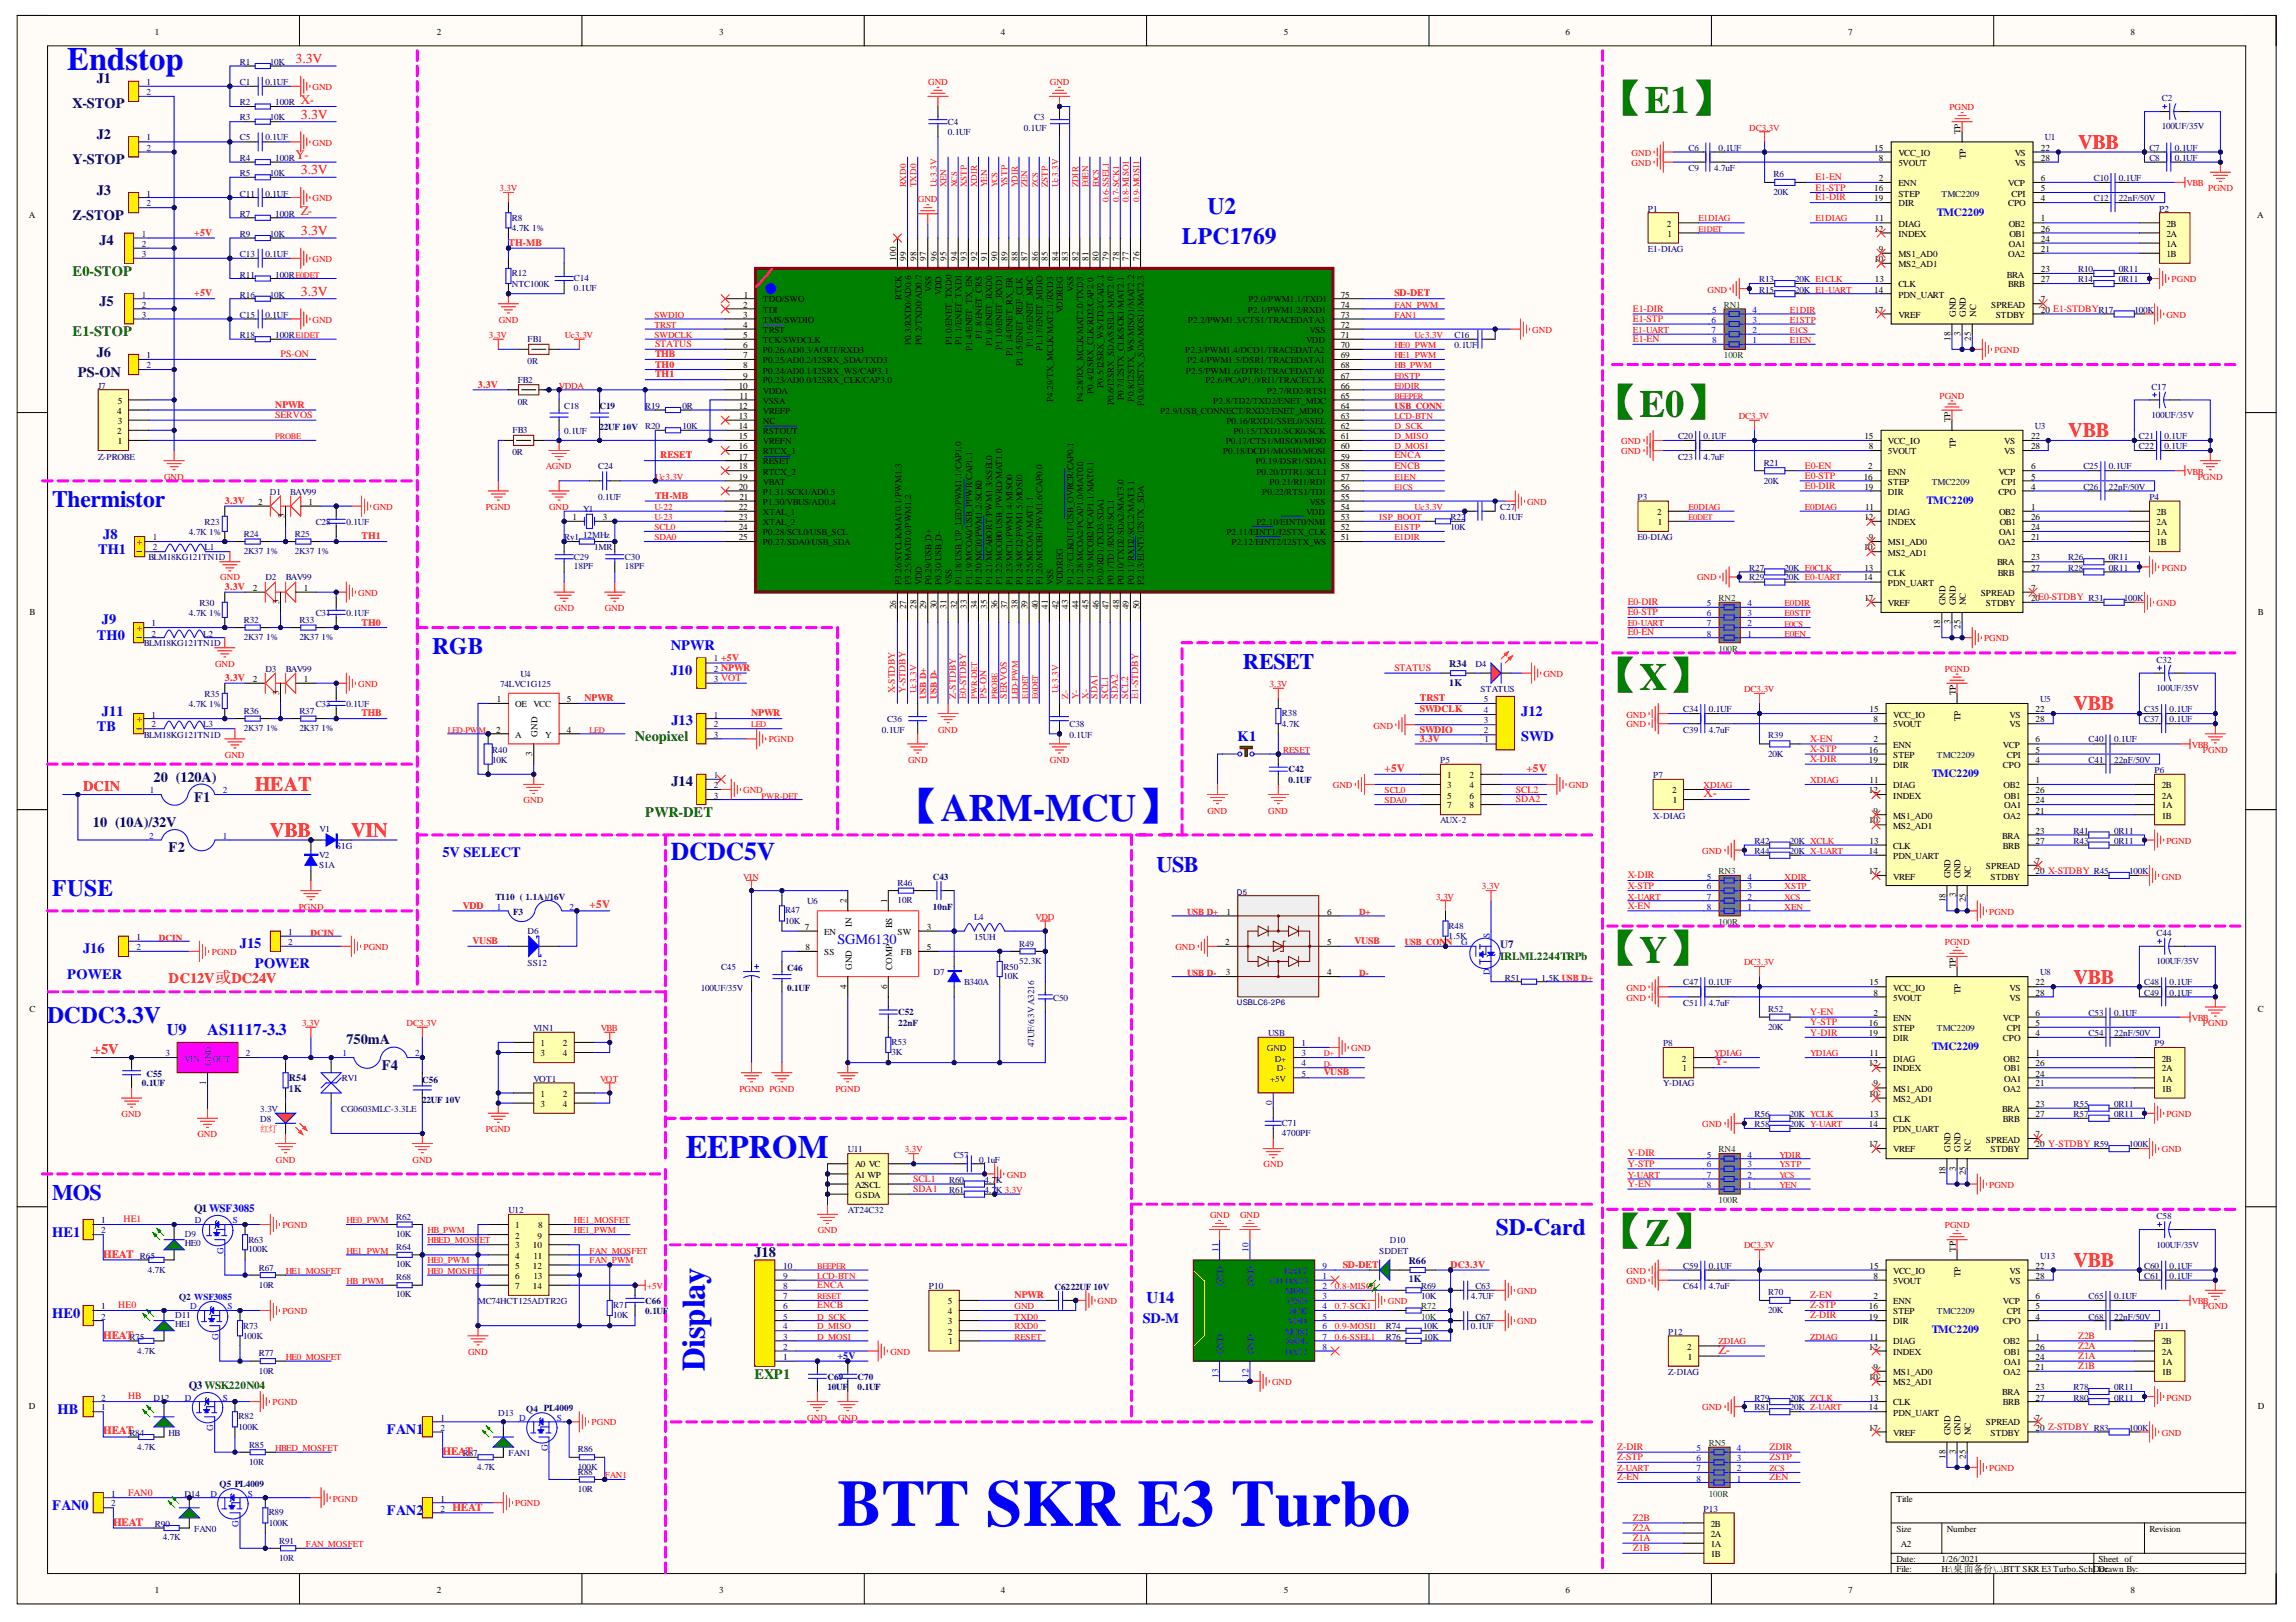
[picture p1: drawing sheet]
<svg xmlns="http://www.w3.org/2000/svg" width="297mm" height="210mm" viewBox="0 0 297 210" stroke-linecap="round" stroke-linejoin="round" font-family="sans-serif">
<defs><g id="words">
<text font-size="8.5" fill="#00f" x="108.3" y="197.5">BTT SKR E3 Turbo</text>
<g font-size="5.5" fill="#008000">
<text x="207.3" y="14.6">【E1】</text>
<text x="206.6" y="53.9">【E0】</text>
<text x="206.6" y="89.3">【X】</text>
<text x="206.6" y="124.6">【Y】</text>
<text x="207.3" y="161.3">【Z】</text>
</g>
<text font-size="5.5" fill="#00f" x="116.2" y="106.3">【ARM-MCU】</text>
<g font-size="4.2" fill="#00f">
<text x="8.7" y="9">Endstop</text>
<text x="88.7" y="149.8">EEPROM</text>
<text x="91.2" y="177.4" transform="rotate(-90 91.2 177.4)">Display</text>
</g>
<text font-size="3.3" fill="#00f" x="86.8" y="111.3">DCDC5V</text>
<g font-size="3" fill="#00f">
<text x="156.2" y="27.6">U2</text>
<text x="152.9" y="31.5">LPC1769</text>
<text x="6.8" y="65.6">Thermistor</text>
<text x="55.9" y="84.6">RGB</text>
<text x="6.8" y="116">FUSE</text>
<text x="6.1" y="132.3">DCDC3.3V</text>
<text x="193.5" y="159.9">SD-Card</text>
</g>
<g font-size="2.9" fill="#00f">
<text x="160.8" y="86.6">RESET</text>
<text x="149.6" y="112.8">USB</text>
<text x="6.8" y="155.3">MOS</text>
</g>
<g font-size="2.6" fill="#f00">
<text x="268.9" y="19.3">VBB</text>
<text x="267.6" y="56.6">VBB</text>
<text x="268.3" y="91.9">VBB</text>
<text x="33" y="102.4">HEAT</text>
<text x="34.9" y="108.3">VBB</text>
<text x="45.4" y="108.3">VIN</text>
<text x="268.3" y="127.3">VBB</text>
<text x="268.3" y="164">VBB</text>
</g>
<g font-size="2.1" fill="#00f">
<text x="21.6" y="133.9">U9</text>
<text x="26.8" y="133.9">AS1117-3.3</text>
<text x="148.3" y="168.7">U14</text>
</g>
<g font-size="1.9" fill="#000080">
<text x="12.5" y="10.7">J1</text>
<text x="9.4" y="14">X-STOP</text>
<text x="9.4" y="21.2">Y-STOP</text>
<text x="12.5" y="18">J2</text>
<text x="9.4" y="28.5">Z-STOP</text>
<text x="12.5" y="25.2">J3</text>
<text x="12.9" y="31.7">J4</text>
<text x="12.9" y="39.5">J5</text>
<text x="12.5" y="46.1">J6</text>
<text x="10.1" y="48.8">PS-ON</text>
<text x="19.9" y="101.1">20 (120A)</text>
<text x="86.9" y="101.7">J14</text>
<text x="12" y="107">10 (10A)/32V</text>
<text x="25.1" y="103.8">F1</text>
<text x="21.8" y="110.3">F2</text>
<text x="44.8" y="135.1">750mA</text>
<text x="49.4" y="138.4">F4</text>
<text x="97.6" y="162.7">J18</text>
</g>
<g font-size="1.9" fill="#008000">
<text x="9.4" y="35.7">E0-STOP</text>
<text x="9.4" y="43.5">E1-STOP</text>
<text x="82.1" y="95.9">Neopixel</text>
<text x="83.5" y="105.7">PWR-DET</text>
<text x="97.6" y="178.5">EXP1</text>
</g>
<g font-size="1.9" fill="#00f">
<text x="12.7" y="71.7">TH1</text>
<text x="13.4" y="69.7">J8</text>
<text x="12.5" y="82.8">TH0</text>
<text x="13.2" y="80.8">J9</text>
<text x="86.8" y="87.4">J10</text>
<text x="86.8" y="84.1">NPWR</text>
<text x="12.5" y="94.6">TB</text>
<text x="13.2" y="92.6">J11</text>
<text x="86.9" y="93.9">J13</text>
<text x="160.1" y="95.9">K1</text>
<text x="196.8" y="92.6">J12</text>
<text x="196.8" y="95.9">SWD</text>
<text x="57.3" y="110.9">5V SELECT</text>
<text x="10.7" y="123.4">J16</text>
<text x="31" y="122.7">J15</text>
<text x="33" y="125.3">POWER</text>
<text x="108.3" y="122.1">SGM6130</text>
<text x="8.7" y="126.7">POWER</text>
<text x="6.8" y="160">HE1</text>
<text x="6.8" y="170.5">HE0</text>
<text x="147.8" y="171.2">SD-M</text>
<text x="7.4" y="182.9">HB</text>
<text x="50.1" y="185.6">FAN1</text>
<text x="6.8" y="195.4">FAN0</text>
<text x="50.1" y="196">FAN2</text>
</g>
<g font-size="1.9" fill="#f00">
<text x="10.7" y="102.4">DCIN</text>
<text x="21.8" y="127.3">DC12V或DC24V</text>
<text x="12" y="136.5">+5V</text>
</g>
<g font-size="1.8" fill="#f00">
<text x="38.2" y="8.2">3.3V</text>
<text x="38.9" y="15.4">3.3V</text>
<text x="38.9" y="22.6">3.3V</text>
<text x="38.9" y="30.4">3.3V</text>
<text x="38.9" y="38.3">3.3V</text>
</g>
<g font-size="1.7" fill="#f00">
<text x="38.9" y="13.4">X-</text>
<text x="38.2" y="20.6">Y-</text>
<text x="38.9" y="27.8">Z-</text>
<text x="220.4" y="103.1">X-</text>
<text x="221.7" y="137.8">Y-</text>
<text x="222.3" y="175.2">Z-</text>
</g>
<g font-size="1.4" fill="#00f">
<text x="250.6" y="27.9">TMC2209</text>
<text x="249.2" y="65.2">TMC2209</text>
<text x="249.9" y="100.6">TMC2209</text>
<text x="249.9" y="135.9">TMC2209</text>
<text x="249.9" y="172.5">TMC2209</text>
</g>
<g font-size="1.4" fill="#f00">
<text x="17.7" y="70.6">+</text>
<text x="17.7" y="81.7">+</text>
<text x="17.7" y="93.5">+</text>
<text x="179.1" y="99.9">+5V</text>
<text x="197.5" y="99.9">+5V</text>
<text x="76.3" y="117.5">+5V</text>
<text x="13.4" y="162.7">HEAT</text>
<text x="13.4" y="173.2">HEAT</text>
<text x="13.4" y="185.6">HEAT</text>
<text x="57.3" y="188.3">HEAT</text>
<text x="14.6" y="197.5">HEAT</text>
<text x="58.5" y="195.5">HEAT</text>
</g>
<g font-size="1.4" fill="#000080">
<text x="194.1" y="122.7">U7</text>
<text x="25.1" y="156.8">Q1WSF3085</text>
<text x="24.4" y="179.8">Q3 WSK220N04</text>
</g>
<text font-size="1.4" fill="#008000" x="194.1" y="124.3">IRLML2244TRPb</text>
<g font-size="1.3" fill="#f00">
<text x="234.9" y="23.3">E1-EN</text>
<text x="234.9" y="24.7">E1-STP</text>
<text x="234.9" y="25.9">E1-DIR</text>
<text x="25.1" y="30.5">+5V</text>
<text x="65.8" y="31.9">TH-MB</text>
<text x="25.1" y="38.4">+5V</text>
<text x="180.4" y="38.4">SD-DET</text>
<text x="211.3" y="40.4">E1-DIR</text>
<text x="211.3" y="41.7">E1-STP</text>
<text x="36.3" y="46.2">PS-ON</text>
<text x="84.7" y="46.2">THB</text>
<text x="84.7" y="47.6">TH0</text>
<text x="84.7" y="45">STATUS</text>
<text x="211.3" y="44.3">E1-EN</text>
<text x="35.6" y="52.8">NPWR</text>
<text x="61.8" y="50.2">3.3V</text>
<text x="84.7" y="48.8">TH1</text>
<text x="35.6" y="54.1">SERVOS</text>
<text x="85.4" y="59.3">RESET</text>
<text x="180.4" y="59.3">ENCA</text>
<text x="29.1" y="65.2">3.3V</text>
<text x="84.7" y="64.6">TH-MB</text>
<text x="180.4" y="60.7">ENCB</text>
<text x="233.5" y="60.7">E0-EN</text>
<text x="233.5" y="61.9">E0-STP</text>
<text x="233.5" y="63.3">E0-DIR</text>
<text x="46.8" y="69.8">TH1</text>
<text x="29.1" y="76.4">3.3V</text>
<text x="46.8" y="81">TH0</text>
<text x="210.6" y="79.6">E0-STP</text>
<text x="210.6" y="78.3">E0-DIR</text>
<text x="210.6" y="82.2">E0-EN</text>
<text x="29.1" y="88.1">3.3V</text>
<text x="115.8" y="89.7" transform="rotate(-90 115.8 89.7)">X-STDBY</text>
<text x="117.1" y="89.7" transform="rotate(-90 117.1 89.7)">Y-STDBY</text>
<text x="180.4" y="86.9">STATUS</text>
<text x="46.8" y="92.7">THB</text>
<text x="75.6" y="90.8">NPWR</text>
<text x="97.2" y="92.7">NPWR</text>
<text x="123.6" y="90.4" transform="rotate(-90 123.6 90.4)">Z-STDBY</text>
<text x="125" y="90.4" transform="rotate(-90 125 90.4)">E0-STDBY</text>
<text x="127.6" y="90.4" transform="rotate(-90 127.6 90.4)">PS-ON</text>
<text x="130.2" y="90.4" transform="rotate(-90 130.2 90.4)">SERVOS</text>
<text x="142" y="90.4" transform="rotate(-90 142 90.4)">SDA1</text>
<text x="143.3" y="90.4" transform="rotate(-90 143.3 90.4)">SCL1</text>
<text x="144.6" y="90.4" transform="rotate(-90 144.6 90.4)">SDA2</text>
<text x="146" y="90.4" transform="rotate(-90 146 90.4)">SCL2</text>
<text x="147.2" y="90.4" transform="rotate(-90 147.2 90.4)">E1-STDBY</text>
<text x="183.7" y="94.8">SWDIO</text>
<text x="183.7" y="92.2">SWDCLK</text>
<text x="183.7" y="90.8">TRST</text>
<text x="183.7" y="96">3.3V</text>
<text x="234.2" y="96">X-EN</text>
<text x="234.2" y="97.3">X-STP</text>
<text x="234.2" y="98.6">X-DIR</text>
<text x="196.1" y="103.8">SDA2</text>
<text x="196.1" y="102.6">SCL2</text>
<text x="210.6" y="113.6">X-DIR</text>
<text x="59.9" y="117.6">VDD</text>
<text x="210.6" y="115">X-STP</text>
<text x="210.6" y="117.6">X-EN</text>
<text x="61.1" y="122.2">VUSB</text>
<text x="175.2" y="122.2">VUSB</text>
<text x="234.2" y="131.4">Y-EN</text>
<text x="234.2" y="132.7">Y-STP</text>
<text x="234.2" y="134">Y-DIR</text>
<text x="171.3" y="139.2">VUSB</text>
<text x="210.6" y="149.6">Y-DIR</text>
<text x="118.1" y="154.3">SDA1</text>
<text x="118.1" y="152.9">SCL1</text>
<text x="210.6" y="151">Y-STP</text>
<text x="210.6" y="153.6">Y-EN</text>
<text x="16" y="158.2">HE1</text>
<text x="105.7" y="166.7">ENCA</text>
<text x="131.3" y="168">NPWR</text>
<text x="173.7" y="164.1">SD-DET</text>
<text x="187.7" y="164.1">DC3.3V</text>
<text x="234.2" y="168">Z-EN</text>
<text x="15.3" y="169.3">HE0</text>
<text x="105.7" y="169.3">ENCB</text>
<text x="234.2" y="169.3">Z-STP</text>
<text x="234.2" y="170.6">Z-DIR</text>
<text x="268.9" y="173.2">Z2B</text>
<text x="268.9" y="174.6">Z2A</text>
<text x="268.9" y="175.8">Z1A</text>
<text x="268.9" y="177.2">Z1B</text>
<text x="16.6" y="181.1">HB</text>
<text x="209.2" y="188.9">Z-STP</text>
<text x="209.2" y="187.7">Z-DIR</text>
<text x="209.2" y="191.6">Z-EN</text>
<text x="228.9" y="188.9">ZSTP</text>
<text x="228.9" y="187.7">ZDIR</text>
<text x="228.9" y="191.6">ZEN</text>
<text x="16.6" y="193.6">FAN0</text>
<text x="211.3" y="196.8">Z2B</text>
<text x="211.3" y="198.1">Z2A</text>
<text x="211.3" y="199.4">Z1A</text>
<text x="211.3" y="200.8">Z1B</text>
</g>
<g font-size="1.3" fill="#000080">
<text x="187.5" y="86.4">R34</text>
<text x="187.5" y="88.7">1K</text>
<text x="37.4" y="139.8">R54</text>
<text x="37.4" y="141.3">1K</text>
<text x="182.3" y="163.6">R66</text>
<text x="182.3" y="166">1K</text>
</g>
<text font-size="1.3" fill="#00f" x="108.3" y="175.8">+5V</text>
<g font-size="1.2">
<text x="20" y="4.5">1</text>
<text x="56.5" y="4.5">2</text>
<text x="93" y="4.5">3</text>
<text x="129.5" y="4.5">4</text>
<text x="166.1" y="4.5">5</text>
<text x="202.5" y="4.5">6</text>
<text x="239.1" y="4.5">7</text>
<text x="275.6" y="4.5">8</text>
<text x="253.6" y="17.3" transform="rotate(-90 253.6 17.3)">TP</text>
<text x="242.5" y="19.5">15</text>
<text x="243.1" y="23.4">2</text>
<text x="243.1" y="20.8">8</text>
<text x="245.6" y="21.5">5VOUT</text>
<text x="245.6" y="20.2">VCC_IO</text>
<text x="254.3" y="20.6" transform="rotate(-90 254.3 20.6)">TP</text>
<text x="260.7" y="20.2">VS</text>
<text x="260.7" y="21.5">VS</text>
<text x="264" y="23.4">6</text>
<text x="264" y="19.5">22</text>
<text x="264" y="20.8">28</text>
<text x="3.7" y="28.2">A</text>
<text x="215.7" y="29.3">2</text>
<text x="242.5" y="24.8">16</text>
<text x="242.5" y="26">19</text>
<text x="242.6" y="28.6">11</text>
<text x="245.6" y="24.1">ENN</text>
<text x="245.6" y="29.3">DIAG</text>
<text x="245.6" y="25.4">STEP</text>
<text x="245.6" y="26.7">DIR</text>
<text x="259.8" y="26.7">CPO</text>
<text x="259.8" y="24.1">VCP</text>
<text x="259.9" y="29.3">OB2</text>
<text x="260.2" y="25.4">CPI</text>
<text x="264" y="28.6">1</text>
<text x="264" y="26">4</text>
<text x="264" y="24.8">5</text>
<text x="280.3" y="29.3">2B</text>
<text x="292" y="28.2">A</text>
<text x="115.9" y="33.7" transform="rotate(-90 115.9 33.7)">100</text>
<text x="117.2" y="33.7" transform="rotate(-90 117.2 33.7)">99</text>
<text x="118.6" y="33.7" transform="rotate(-90 118.6 33.7)">98</text>
<text x="119.8" y="33.7" transform="rotate(-90 119.8 33.7)">97</text>
<text x="121.2" y="33.7" transform="rotate(-90 121.2 33.7)">96</text>
<text x="122.5" y="33.7" transform="rotate(-90 122.5 33.7)">95</text>
<text x="123.8" y="33.7" transform="rotate(-90 123.8 33.7)">94</text>
<text x="125.1" y="33.7" transform="rotate(-90 125.1 33.7)">93</text>
<text x="126.4" y="33.7" transform="rotate(-90 126.4 33.7)">92</text>
<text x="127.7" y="33.7" transform="rotate(-90 127.7 33.7)">91</text>
<text x="129.1" y="33.7" transform="rotate(-90 129.1 33.7)">90</text>
<text x="130.3" y="33.7" transform="rotate(-90 130.3 33.7)">89</text>
<text x="131.7" y="33.7" transform="rotate(-90 131.7 33.7)">88</text>
<text x="132.9" y="33.7" transform="rotate(-90 132.9 33.7)">87</text>
<text x="134.3" y="33.7" transform="rotate(-90 134.3 33.7)">86</text>
<text x="135.6" y="33.7" transform="rotate(-90 135.6 33.7)">85</text>
<text x="136.9" y="33.7" transform="rotate(-90 136.9 33.7)">84</text>
<text x="138.2" y="33.7" transform="rotate(-90 138.2 33.7)">83</text>
<text x="139.5" y="33.7" transform="rotate(-90 139.5 33.7)">82</text>
<text x="140.8" y="33.7" transform="rotate(-90 140.8 33.7)">81</text>
<text x="142.2" y="33.7" transform="rotate(-90 142.2 33.7)">80</text>
<text x="143.4" y="33.7" transform="rotate(-90 143.4 33.7)">79</text>
<text x="144.8" y="33.7" transform="rotate(-90 144.8 33.7)">78</text>
<text x="146.1" y="33.7" transform="rotate(-90 146.1 33.7)">77</text>
<text x="147.4" y="33.7" transform="rotate(-90 147.4 33.7)">76</text>
<text x="215.7" y="30.7">1</text>
<text x="242.5" y="33.9">10</text>
<text x="242.5" y="30">12</text>
<text x="243.1" y="32.6">9</text>
<text x="245.6" y="33.3">MS1_AD0</text>
<text x="245.6" y="34.6">MS2_AD1</text>
<text x="245.6" y="30.7">INDEX</text>
<text x="259.6" y="35.9">BRA</text>
<text x="259.8" y="33.3">OA2</text>
<text x="259.9" y="31.9">OA1</text>
<text x="260" y="30.7">OB1</text>
<text x="264" y="32.6">21</text>
<text x="264" y="35.2">23</text>
<text x="264" y="31.3">24</text>
<text x="264" y="30">26</text>
<text x="280.3" y="30.7">2A</text>
<text x="280.3" y="31.9">1A</text>
<text x="280.3" y="33.3">1B</text>
<text x="96.2" y="39.8">2</text>
<text x="96.2" y="41.2">3</text>
<text x="96.2" y="38.5">1</text>
<text x="98.7" y="39.1">TDO/SWO</text>
<text x="98.7" y="40.5">TDI</text>
<text x="98.7" y="41.7">TMS/SWDIO</text>
<text x="116.6" y="38.8" transform="rotate(-90 116.6 38.8)">RTCK</text>
<text x="120.5" y="37.8" transform="rotate(-90 120.5 37.8)">VSS</text>
<text x="121.8" y="38.2" transform="rotate(-90 121.8 38.2)">VDD</text>
<text x="137.5" y="40.6" transform="rotate(-90 137.5 40.6)">VDDREG</text>
<text x="138.9" y="37.8" transform="rotate(-90 138.9 37.8)">VSS</text>
<text x="153.7" y="41.7">P2.2/PWM1.3/CTS1/TRACEDATA3</text>
<text x="161.4" y="40.5">P2.1/PWM1.2/RXD1</text>
<text x="161.5" y="39.1">P2.0/PWM1.1/TXD1</text>
<text x="173.5" y="41.2">73</text>
<text x="173.5" y="39.8">74</text>
<text x="173.5" y="38.5">75</text>
<text x="242.5" y="37.9">14</text>
<text x="242.5" y="40.5">17</text>
<text x="242.6" y="36.5">13</text>
<text x="245.6" y="37.2">CLK</text>
<text x="245.6" y="38.5">PDN_UART</text>
<text x="245.6" y="41.2">VREF</text>
<text x="253" y="41" transform="rotate(-90 253 41)">GND</text>
<text x="254.3" y="41" transform="rotate(-90 254.3 41)">GND</text>
<text x="255.7" y="41" transform="rotate(-90 255.7 41)">NC</text>
<text x="257.6" y="39.8">SPREAD</text>
<text x="258.2" y="41.2">STDBY</text>
<text x="259.8" y="37.2">BRB</text>
<text x="264" y="39.1">7</text>
<text x="264" y="40.5">20 E1-STDBYR17</text>
<text x="264" y="36.5">27</text>
<text x="96.2" y="42.4">4</text>
<text x="96.2" y="43.8">5</text>
<text x="96.2" y="45">6</text>
<text x="96.2" y="46.4">7</text>
<text x="96.2" y="47.7">8</text>
<text x="98.7" y="43.1">TRST</text>
<text x="98.7" y="44.4">TCK/SWDCLK</text>
<text x="98.7" y="45.7">P0.26/AD0.3/AOUT/RXD3</text>
<text x="98.7" y="47">P0.25/AD0.2/I2SRX_SDA/TXD3</text>
<text x="117.9" y="44.7" transform="rotate(-90 117.9 44.7)">P0.3/RXD0/AD0.6</text>
<text x="119.2" y="44.6" transform="rotate(-90 119.2 44.6)">P0.2/TXD0/AD0.7</text>
<text x="123.1" y="44.7" transform="rotate(-90 123.1 44.7)">P1.0/ENET_TXD0</text>
<text x="124.4" y="44.6" transform="rotate(-90 124.4 44.6)">P1.1/ENET_TXD1</text>
<text x="125.8" y="45.5" transform="rotate(-90 125.8 45.5)">P1.4/ENET_TX_EN</text>
<text x="127" y="43.9" transform="rotate(-90 127 43.9)">P1.8/ENET_CRS</text>
<text x="128.4" y="44.8" transform="rotate(-90 128.4 44.8)">P1.9/ENET_RXD0</text>
<text x="129.6" y="45.3" transform="rotate(-90 129.6 45.3)">P1.10/ENET_RXD1</text>
<text x="131" y="46.1" transform="rotate(-90 131 46.1)">P1.14/ENET_RX_ER</text>
<text x="132.3" y="47.4" transform="rotate(-90 132.3 47.4)">P1.15/ENET_REF_CLK</text>
<text x="133.6" y="45" transform="rotate(-90 133.6 45)">P1.16/ENET_MDC</text>
<text x="134.9" y="45.4" transform="rotate(-90 134.9 45.4)">P1.17/ENET_MDIO</text>
<text x="153.3" y="45.7">P2.3/PWM1.4/DCD1/TRACEDATA2</text>
<text x="153.6" y="47">P2.4/PWM1.5/DSR1/TRACEDATA1</text>
<text x="169" y="44.4">VDD</text>
<text x="169.4" y="43.1">VSS</text>
<text x="173.5" y="47.7">68</text>
<text x="173.5" y="46.4">69</text>
<text x="173.5" y="45">70</text>
<text x="173.5" y="43.8">71</text>
<text x="173.5" y="42.4">72</text>
<text x="252.4" y="44.1" transform="rotate(-90 252.4 44.1)">18</text>
<text x="253.6" y="43.4" transform="rotate(-90 253.6 43.4)">3</text>
<text x="255" y="44.1" transform="rotate(-90 255 44.1)">25</text>
<text x="15.1" y="53.6">4</text>
<text x="15.2" y="52.2">5</text>
<text x="95.6" y="50.3">10</text>
<text x="95.6" y="52.9">12</text>
<text x="95.7" y="51.6">11</text>
<text x="96.2" y="49">9</text>
<text x="98.7" y="48.3">P0.24/AD0.1/I2SRX_WS/CAP3.1</text>
<text x="98.7" y="49.6">P0.23/AD0.0/I2SRX_CLK/CAP3.0</text>
<text x="98.7" y="51">VDDA</text>
<text x="98.7" y="52.2">VSSA</text>
<text x="98.7" y="53.6">VREFP</text>
<text x="136.2" y="52.1" transform="rotate(-90 136.2 52.1)">P4.29/TX_MCLK/MAT2.1/RXD3</text>
<text x="140.1" y="52.1" transform="rotate(-90 140.1 52.1)">P4.28/RX_MCLK/MAT2.0/TXD3</text>
<text x="141.5" y="51" transform="rotate(-90 141.5 51)">P0.4/I2SRX_CLK/RD2/CAP2.0</text>
<text x="142.8" y="50.2" transform="rotate(-90 142.8 50.2)">P0.5/I2SRX_WS/TD2/CAP2.1</text>
<text x="144.1" y="52.4" transform="rotate(-90 144.1 52.4)">P0.6/I2SRX_SDA/SSEL1/MAT2.0</text>
<text x="145.4" y="51.8" transform="rotate(-90 145.4 51.8)">P0.7/I2STX_CLK/SCK1/MAT2.1</text>
<text x="146.7" y="52" transform="rotate(-90 146.7 52)">P0.8/I2STX_WS/MISO1/MAT2.2</text>
<text x="148" y="52.5" transform="rotate(-90 148 52.5)">P0.9/I2STX_SDA/MOSI1/MAT2.3</text>
<text x="150.1" y="53.6">P2.9/USB_CONNECT/RXD2/ENET_MDIO</text>
<text x="153.4" y="48.3">P2.5/PWM1.6/DTR1/TRACEDATA0</text>
<text x="156" y="49.6">P2.6/PCAP1.0/RI1/TRACECLK</text>
<text x="157" y="52.2">P2.8/TD2/TXD2/ENET_MDC</text>
<text x="163.9" y="51">P2.7/RD2/RTS1</text>
<text x="173.5" y="52.9">64</text>
<text x="173.5" y="51.6">65</text>
<text x="173.5" y="50.3">66</text>
<text x="173.5" y="49">67</text>
<text x="15.1" y="56.2">2</text>
<text x="15.2" y="57.5">1</text>
<text x="15.2" y="54.8">3</text>
<text x="95.6" y="54.3">13</text>
<text x="95.6" y="55.5">14</text>
<text x="95.6" y="56.9">15</text>
<text x="95.6" y="58.1">16</text>
<text x="95.6" y="59.5">17</text>
<text x="98.7" y="54.8">NC</text>
<text x="98.7" y="56.2">RSTOUT</text>
<text x="98.7" y="57.5">VREFN</text>
<text x="98.7" y="58.8">RTCX_1</text>
<text x="158.2" y="58.8">P0.18/DCD1/MOSI0/MOSI</text>
<text x="158.6" y="57.5">P0.17/CTS1/MISO0/MISO</text>
<text x="158.7" y="54.8">P0.16/RXD1/SSEL0/SSEL</text>
<text x="159.6" y="56.2">P0.15/TXD1/SCK0/SCK</text>
<text x="173.5" y="59.5">59</text>
<text x="173.5" y="58.1">60</text>
<text x="173.5" y="56.9">61</text>
<text x="173.5" y="55.5">62</text>
<text x="173.5" y="54.3">63</text>
<text x="241.2" y="56.9">15</text>
<text x="241.8" y="58.1">8</text>
<text x="244.2" y="58.8">5VOUT</text>
<text x="244.2" y="57.5">VCC_IO</text>
<text x="252.4" y="54.6" transform="rotate(-90 252.4 54.6)">TP</text>
<text x="253" y="58" transform="rotate(-90 253 58)">TP</text>
<text x="259.3" y="57.5">VS</text>
<text x="259.3" y="58.8">VS</text>
<text x="262.8" y="56.9">22</text>
<text x="262.8" y="58.1">28</text>
<text x="33.4" y="65.3">2</text>
<text x="39.9" y="65.3">1</text>
<text x="95.6" y="60.8">18</text>
<text x="95.6" y="62.1">19</text>
<text x="95.6" y="63.4">20</text>
<text x="95.6" y="66">22</text>
<text x="95.7" y="64.7">21</text>
<text x="98.7" y="60.1">RESET</text>
<text x="98.7" y="61.4">RTCX_2</text>
<text x="98.7" y="62.7">VBAT</text>
<text x="98.7" y="64.1">P1.31/SCK1/AD0.5</text>
<text x="98.7" y="65.3">P1.30/VBUS/AD0.4</text>
<text x="162.5" y="60.1">P0.19/DSR1/SDA1</text>
<text x="162.5" y="61.4">P0.20/DTR1/SCL1</text>
<text x="163.3" y="64.1">P0.22/RTS1/TD1</text>
<text x="164.2" y="62.7">P0.21/RI1/RD1</text>
<text x="169.4" y="65.3">VSS</text>
<text x="173.5" y="66">54</text>
<text x="173.5" y="64.7">55</text>
<text x="173.5" y="63.4">56</text>
<text x="173.5" y="62.1">57</text>
<text x="173.5" y="60.8">58</text>
<text x="241.1" y="62.1">16</text>
<text x="241.2" y="63.4">19</text>
<text x="241.3" y="66">11</text>
<text x="241.7" y="60.8">2</text>
<text x="244.2" y="61.4">ENN</text>
<text x="244.2" y="62.7">STEP</text>
<text x="244.2" y="64.1">DIR</text>
<text x="258.5" y="64.1">CPO</text>
<text x="258.5" y="61.4">VCP</text>
<text x="259" y="62.7">CPI</text>
<text x="262.8" y="66">1</text>
<text x="262.8" y="63.4">4</text>
<text x="262.8" y="62.1">5</text>
<text x="262.8" y="60.8">6</text>
<text x="36.8" y="67" transform="rotate(-90 36.8 67)">3</text>
<text x="74.1" y="67.3">1</text>
<text x="78" y="67.3">3</text>
<text x="95.6" y="67.3">23</text>
<text x="95.6" y="68.6">24</text>
<text x="95.6" y="69.9">25</text>
<text x="98.7" y="66.7">XTAL_1</text>
<text x="98.7" y="67.9">XTAL_2</text>
<text x="98.7" y="69.3">P0.28/SCL0/USB_SCL</text>
<text x="98.7" y="70.6">P0.27/SDA0/USB_SDA</text>
<text x="158.7" y="69.3">P2.11/EINT1/I2STX_CLK</text>
<text x="159.3" y="70.6">P2.12/EINT2/I2STX_WS</text>
<text x="162.5" y="67.9">P2.10/EINT0/NMI</text>
<text x="169" y="66.7">VDD</text>
<text x="173.5" y="69.9">51</text>
<text x="173.5" y="68.6">52</text>
<text x="173.5" y="67.3">53</text>
<text x="214.4" y="66.7">2</text>
<text x="214.5" y="67.9">1</text>
<text x="241.1" y="71.2">10</text>
<text x="241.2" y="67.3">12</text>
<text x="241.8" y="69.9">9</text>
<text x="244.2" y="70.6">MS1_AD0</text>
<text x="244.2" y="71.9">MS2_AD1</text>
<text x="244.2" y="66.7">DIAG</text>
<text x="244.2" y="67.9">INDEX</text>
<text x="258.5" y="70.6">OA2</text>
<text x="258.6" y="66.7">OB2</text>
<text x="258.6" y="69.3">OA1</text>
<text x="258.7" y="67.9">OB1</text>
<text x="262.8" y="69.9">21</text>
<text x="262.8" y="68.6">24</text>
<text x="262.8" y="67.3">26</text>
<text x="279" y="66.7">2B</text>
<text x="279" y="67.9">2A</text>
<text x="279" y="69.3">1A</text>
<text x="279" y="70.6">1B</text>
<text x="32.7" y="76.5">2</text>
<text x="39.3" y="76.5">1</text>
<text x="116.6" y="75.7" transform="rotate(-90 116.6 75.7)">P3.26/STCLK/MAT0.1/PWM1.3</text>
<text x="117.9" y="75.7" transform="rotate(-90 117.9 75.7)">P3.25/MAT0.0/PWM1.2</text>
<text x="119.2" y="75.7" transform="rotate(-90 119.2 75.7)">VDD</text>
<text x="120.5" y="75.7" transform="rotate(-90 120.5 75.7)">P0.29/USB_D+</text>
<text x="121.8" y="75.7" transform="rotate(-90 121.8 75.7)">P0.30/USB_D-</text>
<text x="123.1" y="75.7" transform="rotate(-90 123.1 75.7)">VSS</text>
<text x="124.4" y="75.7" transform="rotate(-90 124.4 75.7)">P1.18/USB_UP_LED/PWM1.1/CAP1.0</text>
<text x="125.8" y="75.7" transform="rotate(-90 125.8 75.7)">P1.19/MCOA0/USB_PPWR/CAP1.1</text>
<text x="127" y="75.7" transform="rotate(-90 127 75.7)">P1.20/MCI0/PWM1.2/SCK0</text>
<text x="128.4" y="75.7" transform="rotate(-90 128.4 75.7)">P1.21/MCABORT/PWM1.3/SSEL0</text>
<text x="129.6" y="75.7" transform="rotate(-90 129.6 75.7)">P1.22/MCOB0/USB_PWRD/MAT1.0</text>
<text x="131" y="75.7" transform="rotate(-90 131 75.7)">P1.23/MCI1/PWM1.4/MISO0</text>
<text x="132.3" y="75.7" transform="rotate(-90 132.3 75.7)">P1.24/MCI2/PWM1.5/MOSI0</text>
<text x="133.6" y="75.7" transform="rotate(-90 133.6 75.7)">P1.25/MCOA1/MAT1.1</text>
<text x="134.9" y="75.7" transform="rotate(-90 134.9 75.7)">P1.26/MCOB1/PWM1.6/CAP0.0</text>
<text x="136.2" y="75.7" transform="rotate(-90 136.2 75.7)">VSS</text>
<text x="137.5" y="75.7" transform="rotate(-90 137.5 75.7)">VDDREG</text>
<text x="138.9" y="75.7" transform="rotate(-90 138.9 75.7)">P1.27/CLKOUT/USB_OVRCR/CAP0.1</text>
<text x="140.1" y="75.7" transform="rotate(-90 140.1 75.7)">P1.28/MCOA2/PCAP1.0/MAT0.0</text>
<text x="141.5" y="75.7" transform="rotate(-90 141.5 75.7)">P1.29/MCOB2/PCAP1.1/MAT0.1</text>
<text x="142.8" y="75.7" transform="rotate(-90 142.8 75.7)">P0.0/RD1/TXD3/SDA1</text>
<text x="144.1" y="75.7" transform="rotate(-90 144.1 75.7)">P0.1/TD1/RXD3/SCL1</text>
<text x="145.4" y="75.7" transform="rotate(-90 145.4 75.7)">P0.10/TXD2/SDA2/MAT3.0</text>
<text x="146.7" y="75.7" transform="rotate(-90 146.7 75.7)">P0.11/RXD2/SCL2/MAT3.1</text>
<text x="148" y="75.7" transform="rotate(-90 148 75.7)">P2.13/EINT3/I2STX_SDA</text>
<text x="241.1" y="75.1">14</text>
<text x="241.2" y="73.9">13</text>
<text x="241.2" y="77.7">17</text>
<text x="244.2" y="74.5">CLK</text>
<text x="244.2" y="75.8">PDN_UART</text>
<text x="256.3" y="77.1">SPREAD</text>
<text x="258.4" y="73.2">BRA</text>
<text x="258.5" y="74.5">BRB</text>
<text x="262.8" y="76.5">7</text>
<text x="262.8" y="77.7">20E0-STDBY R31</text>
<text x="262.8" y="72.5">23</text>
<text x="262.8" y="73.9">27</text>
<text x="3.8" y="79.6">B</text>
<text x="36.1" y="78.2" transform="rotate(-90 36.1 78.2)">3</text>
<text x="115.9" y="78.8" transform="rotate(-90 115.9 78.8)">26</text>
<text x="117.2" y="78.8" transform="rotate(-90 117.2 78.8)">27</text>
<text x="118.6" y="78.8" transform="rotate(-90 118.6 78.8)">28</text>
<text x="119.8" y="78.8" transform="rotate(-90 119.8 78.8)">29</text>
<text x="121.2" y="78.8" transform="rotate(-90 121.2 78.8)">30</text>
<text x="122.5" y="78.8" transform="rotate(-90 122.5 78.8)">31</text>
<text x="123.8" y="78.8" transform="rotate(-90 123.8 78.8)">32</text>
<text x="125.1" y="78.8" transform="rotate(-90 125.1 78.8)">33</text>
<text x="126.4" y="78.8" transform="rotate(-90 126.4 78.8)">34</text>
<text x="127.7" y="78.8" transform="rotate(-90 127.7 78.8)">35</text>
<text x="129.1" y="78.8" transform="rotate(-90 129.1 78.8)">36</text>
<text x="130.3" y="78.8" transform="rotate(-90 130.3 78.8)">37</text>
<text x="131.7" y="78.8" transform="rotate(-90 131.7 78.8)">38</text>
<text x="132.9" y="78.8" transform="rotate(-90 132.9 78.8)">39</text>
<text x="134.3" y="78.8" transform="rotate(-90 134.3 78.8)">40</text>
<text x="135.6" y="78.8" transform="rotate(-90 135.6 78.8)">41</text>
<text x="136.9" y="78.8" transform="rotate(-90 136.9 78.8)">42</text>
<text x="138.2" y="78.8" transform="rotate(-90 138.2 78.8)">43</text>
<text x="139.5" y="78.8" transform="rotate(-90 139.5 78.8)">44</text>
<text x="140.8" y="78.8" transform="rotate(-90 140.8 78.8)">45</text>
<text x="142.2" y="78.8" transform="rotate(-90 142.2 78.8)">46</text>
<text x="143.4" y="78.8" transform="rotate(-90 143.4 78.8)">47</text>
<text x="144.8" y="78.8" transform="rotate(-90 144.8 78.8)">48</text>
<text x="146.1" y="78.8" transform="rotate(-90 146.1 78.8)">49</text>
<text x="147.4" y="78.8" transform="rotate(-90 147.4 78.8)">50</text>
<text x="244.2" y="78.4">VREF</text>
<text x="251" y="81.4" transform="rotate(-90 251 81.4)">18</text>
<text x="251.7" y="78.3" transform="rotate(-90 251.7 78.3)">GND</text>
<text x="252.4" y="80.8" transform="rotate(-90 252.4 80.8)">3</text>
<text x="253" y="78.3" transform="rotate(-90 253 78.3)">GND</text>
<text x="253.6" y="81.4" transform="rotate(-90 253.6 81.4)">25</text>
<text x="254.3" y="78.3" transform="rotate(-90 254.3 78.3)">NC</text>
<text x="256.9" y="78.4">STDBY</text>
<text x="292.1" y="79.6">B</text>
<text x="32.7" y="88.2">2</text>
<text x="36.1" y="90" transform="rotate(-90 36.1 90)">3</text>
<text x="39.3" y="88.2">1</text>
<text x="253" y="90" transform="rotate(-90 253 90)">TP</text>
<text x="64.2" y="94.8">2</text>
<text x="64.3" y="90.8">1</text>
<text x="66.6" y="91.5">OE VCC</text>
<text x="66.6" y="95.5">A</text>
<text x="69.5" y="95.3" transform="rotate(-90 69.5 95.3)">GND</text>
<text x="70.5" y="95.5">Y</text>
<text x="73.3" y="90.8">5</text>
<text x="73.3" y="94.8">4</text>
<text x="241.9" y="92.2">15</text>
<text x="242.4" y="93.5">8</text>
<text x="244.9" y="94.1">5VOUT</text>
<text x="244.9" y="92.9">VCC_IO</text>
<text x="253.6" y="93.3" transform="rotate(-90 253.6 93.3)">TP</text>
<text x="260" y="92.9">VS</text>
<text x="260" y="94.1">VS</text>
<text x="263.4" y="92.2">22</text>
<text x="263.4" y="93.5">28</text>
<text x="68.8" y="97.8" transform="rotate(-90 68.8 97.8)">3</text>
<text x="187.2" y="100.7">1</text>
<text x="187.2" y="102">3</text>
<text x="190.1" y="100.7">2</text>
<text x="190.1" y="102">4</text>
<text x="241.8" y="97.4">16</text>
<text x="241.8" y="98.7">19</text>
<text x="241.9" y="101.3">11</text>
<text x="242.4" y="96.1">2</text>
<text x="244.9" y="96.8">ENN</text>
<text x="244.9" y="102">DIAG</text>
<text x="244.9" y="98.1">STEP</text>
<text x="244.9" y="99.4">DIR</text>
<text x="259.1" y="99.4">CPO</text>
<text x="259.1" y="96.8">VCP</text>
<text x="259.2" y="102">OB2</text>
<text x="259.6" y="98.1">CPI</text>
<text x="263.4" y="101.3">1</text>
<text x="263.4" y="98.7">4</text>
<text x="263.4" y="97.4">5</text>
<text x="263.4" y="96.1">6</text>
<text x="279.7" y="102">2B</text>
<text x="187.2" y="103.3">5</text>
<text x="187.2" y="104.6">7</text>
<text x="190.1" y="103.3">6</text>
<text x="190.1" y="104.6">8</text>
<text x="216.3" y="102.7">2</text>
<text x="216.4" y="103.9">1</text>
<text x="241.8" y="106.6">10</text>
<text x="241.8" y="102.7">12</text>
<text x="242.4" y="105.3">9</text>
<text x="244.9" y="106">MS1_AD0</text>
<text x="244.9" y="107.2">MS2_AD1</text>
<text x="244.9" y="103.3">INDEX</text>
<text x="259.2" y="106">OA2</text>
<text x="259.3" y="104.6">OA1</text>
<text x="259.3" y="103.3">OB1</text>
<text x="263.4" y="105.3">21</text>
<text x="263.4" y="107.9">23</text>
<text x="263.4" y="103.9">24</text>
<text x="263.4" y="102.7">26</text>
<text x="279.7" y="103.3">2A</text>
<text x="279.7" y="104.6">1A</text>
<text x="279.7" y="106">1B</text>
<text x="241.8" y="110.5">14</text>
<text x="241.8" y="113.1">17</text>
<text x="241.9" y="109.2">13</text>
<text x="244.9" y="109.8">CLK</text>
<text x="244.9" y="111.2">PDN_UART</text>
<text x="244.9" y="113.8">VREF</text>
<text x="252.4" y="113.6" transform="rotate(-90 252.4 113.6)">GND</text>
<text x="253.6" y="113.6" transform="rotate(-90 253.6 113.6)">GND</text>
<text x="255" y="113.6" transform="rotate(-90 255 113.6)">NC</text>
<text x="256.9" y="112.5">SPREAD</text>
<text x="257.5" y="113.8">STDBY</text>
<text x="259" y="108.6">BRA</text>
<text x="259.1" y="109.8">BRB</text>
<text x="263.4" y="111.8">7</text>
<text x="263.4" y="113.1">20 X-STDBY R45</text>
<text x="263.4" y="109.2">27</text>
<text x="109.5" y="116.9" transform="rotate(-90 109.5 116.9)">2</text>
<text x="110.2" y="120" transform="rotate(-90 110.2 120)">IN</text>
<text x="114.8" y="116.9" transform="rotate(-90 114.8 116.9)">1</text>
<text x="158.7" y="118.4">1</text>
<text x="171.7" y="118.4">6</text>
<text x="251.7" y="116.8" transform="rotate(-90 251.7 116.8)">18</text>
<text x="253" y="116.1" transform="rotate(-90 253 116.1)">3</text>
<text x="254.3" y="116.8" transform="rotate(-90 254.3 116.8)">25</text>
<text x="104.1" y="120.3">7</text>
<text x="104.2" y="122.9">8</text>
<text x="106.6" y="121">EN</text>
<text x="106.6" y="123.6">SS</text>
<text x="110.2" y="125.5" transform="rotate(-90 110.2 125.5)">GND</text>
<text x="115.4" y="125.5" transform="rotate(-90 115.4 125.5)">COMP</text>
<text x="115.4" y="120.2" transform="rotate(-90 115.4 120.2)">BS</text>
<text x="116.1" y="121">SW</text>
<text x="116.5" y="123.6">FB</text>
<text x="119.9" y="120.3">3</text>
<text x="119.9" y="122.9">5</text>
<text x="158.5" y="122.3">2</text>
<text x="171.7" y="122.3">5</text>
<text x="253" y="125.3" transform="rotate(-90 253 125.3)">TP</text>
<text x="3.8" y="131">C</text>
<text x="109.5" y="128" transform="rotate(-90 109.5 128)">4</text>
<text x="114.8" y="128" transform="rotate(-90 114.8 128)">6</text>
<text x="158.6" y="126.2">3</text>
<text x="171.7" y="126.2">4</text>
<text x="241.9" y="127.5">15</text>
<text x="242.4" y="131.5">2</text>
<text x="242.4" y="128.9">8</text>
<text x="244.9" y="129.5">5VOUT</text>
<text x="244.9" y="128.2">VCC_IO</text>
<text x="253.6" y="128.6" transform="rotate(-90 253.6 128.6)">TP</text>
<text x="260" y="128.2">VS</text>
<text x="260" y="129.5">VS</text>
<text x="263.4" y="131.5">6</text>
<text x="263.4" y="127.5">22</text>
<text x="263.4" y="128.9">28</text>
<text x="292.1" y="131">C</text>
<text x="69.9" y="135.4">1</text>
<text x="69.9" y="136.7">3</text>
<text x="72.8" y="135.4">2</text>
<text x="72.8" y="136.7">4</text>
<text x="217.6" y="137.4">2</text>
<text x="241.8" y="138">12</text>
<text x="241.8" y="132.7">16</text>
<text x="241.8" y="134.1">19</text>
<text x="241.9" y="136.7">11</text>
<text x="244.9" y="132.2">ENN</text>
<text x="244.9" y="137.4">DIAG</text>
<text x="244.9" y="133.4">STEP</text>
<text x="244.9" y="134.8">DIR</text>
<text x="259.1" y="134.8">CPO</text>
<text x="259.1" y="132.2">VCP</text>
<text x="259.2" y="137.4">OB2</text>
<text x="259.6" y="133.4">CPI</text>
<text x="263.4" y="136.7">1</text>
<text x="263.4" y="134.1">4</text>
<text x="263.4" y="132.7">5</text>
<text x="263.4" y="138">26</text>
<text x="279.7" y="137.4">2B</text>
<text x="69.9" y="142">1</text>
<text x="69.9" y="143.2">3</text>
<text x="72.8" y="142">2</text>
<text x="72.8" y="143.2">4</text>
<text x="217.7" y="138.7">1</text>
<text x="241.8" y="142">10</text>
<text x="242.4" y="140.6">9</text>
<text x="244.9" y="141.3">MS1_AD0</text>
<text x="244.9" y="142.6">MS2_AD1</text>
<text x="244.9" y="138.7">INDEX</text>
<text x="259" y="143.9">BRA</text>
<text x="259.2" y="141.3">OA2</text>
<text x="259.3" y="140">OA1</text>
<text x="259.3" y="138.7">OB1</text>
<text x="263.4" y="140.6">21</text>
<text x="263.4" y="143.2">23</text>
<text x="263.4" y="139.3">24</text>
<text x="279.7" y="138.7">2A</text>
<text x="279.7" y="140">1A</text>
<text x="279.7" y="141.3">1B</text>
<text x="241.8" y="145.8">14</text>
<text x="241.8" y="148.5">17</text>
<text x="241.9" y="144.6">13</text>
<text x="244.9" y="145.2">CLK</text>
<text x="244.9" y="146.5">PDN_UART</text>
<text x="244.9" y="149.1">VREF</text>
<text x="252.4" y="149.1" transform="rotate(-90 252.4 149.1)">GND</text>
<text x="253.6" y="149.1" transform="rotate(-90 253.6 149.1)">GND</text>
<text x="255" y="149.1" transform="rotate(-90 255 149.1)">NC</text>
<text x="256.9" y="147.9">SPREAD</text>
<text x="257.5" y="149.1">STDBY</text>
<text x="259.1" y="145.2">BRB</text>
<text x="263.4" y="147.2">7</text>
<text x="263.4" y="148.5">20 Y-STDBY R59</text>
<text x="263.4" y="144.6">27</text>
<text x="110.6" y="151.1">A0 VC</text>
<text x="110.6" y="152.4">A1 WP</text>
<text x="110.6" y="153.7">A2SCL</text>
<text x="110.6" y="155.1">GSDA</text>
<text x="251.7" y="152.1" transform="rotate(-90 251.7 152.1)">18</text>
<text x="253" y="151.5" transform="rotate(-90 253 151.5)">3</text>
<text x="254.3" y="152.1" transform="rotate(-90 254.3 152.1)">25</text>
<text x="66.6" y="158.9">1</text>
<text x="66.6" y="160.3">2</text>
<text x="66.6" y="161.6">3</text>
<text x="68.9" y="161.6">10</text>
<text x="69.5" y="160.3">9</text>
<text x="69.6" y="158.9">8</text>
<text x="253" y="162" transform="rotate(-90 253 162)">TP</text>
<text x="66.6" y="162.9">4</text>
<text x="66.6" y="164.2">5</text>
<text x="66.6" y="165.5">6</text>
<text x="66.6" y="166.8">7</text>
<text x="68.9" y="164.2">12</text>
<text x="68.9" y="166.8">14</text>
<text x="69" y="162.9">11</text>
<text x="69" y="165.5">13</text>
<text x="241.9" y="164.2">15</text>
<text x="242.4" y="165.5">8</text>
<text x="244.9" y="166.1">5VOUT</text>
<text x="244.9" y="164.9">VCC_IO</text>
<text x="253.6" y="165.3" transform="rotate(-90 253.6 165.3)">TP</text>
<text x="260" y="164.9">VS</text>
<text x="260" y="166.1">VS</text>
<text x="263.4" y="164.2">22</text>
<text x="263.4" y="165.5">28</text>
<text x="122.6" y="172.7">2</text>
<text x="122.6" y="171.4">3</text>
<text x="122.6" y="170.1">4</text>
<text x="122.6" y="168.7">5</text>
<text x="122.7" y="174">1</text>
<text x="241.8" y="169.4">16</text>
<text x="241.8" y="170.8">19</text>
<text x="241.9" y="173.4">11</text>
<text x="242.4" y="168.1">2</text>
<text x="244.9" y="168.7">ENN</text>
<text x="244.9" y="174">DIAG</text>
<text x="244.9" y="170.1">STEP</text>
<text x="244.9" y="171.4">DIR</text>
<text x="259.1" y="171.4">CPO</text>
<text x="259.1" y="168.7">VCP</text>
<text x="259.2" y="174">OB2</text>
<text x="259.6" y="170.1">CPI</text>
<text x="263.4" y="173.4">1</text>
<text x="263.4" y="170.8">4</text>
<text x="263.4" y="169.4">5</text>
<text x="263.4" y="168.1">6</text>
<text x="279.7" y="174">2B</text>
<text x="218.3" y="174.7">2</text>
<text x="218.4" y="176">1</text>
<text x="241.8" y="178.6">10</text>
<text x="241.8" y="174.7">12</text>
<text x="242.4" y="177.3">9</text>
<text x="244.9" y="177.9">MS1_AD0</text>
<text x="244.9" y="179.2">MS2_AD1</text>
<text x="244.9" y="175.3">INDEX</text>
<text x="259.2" y="177.9">OA2</text>
<text x="259.3" y="176.6">OA1</text>
<text x="259.3" y="175.3">OB1</text>
<text x="263.4" y="177.3">21</text>
<text x="263.4" y="179.9">23</text>
<text x="263.4" y="176">24</text>
<text x="263.4" y="174.7">26</text>
<text x="279.7" y="175.3">2A</text>
<text x="279.7" y="176.6">1A</text>
<text x="279.7" y="177.9">1B</text>
<text x="3.7" y="182.3">D</text>
<text x="241.8" y="182.5">14</text>
<text x="241.8" y="185.1">17</text>
<text x="241.9" y="181.2">13</text>
<text x="244.9" y="181.8">CLK</text>
<text x="244.9" y="183.2">PDN_UART</text>
<text x="244.9" y="185.8">VREF</text>
<text x="252.4" y="185.7" transform="rotate(-90 252.4 185.7)">GND</text>
<text x="253.6" y="185.7" transform="rotate(-90 253.6 185.7)">GND</text>
<text x="255" y="185.7" transform="rotate(-90 255 185.7)">NC</text>
<text x="256.9" y="184.5">SPREAD</text>
<text x="257.5" y="185.8">STDBY</text>
<text x="259" y="180.6">BRA</text>
<text x="259.1" y="181.8">BRB</text>
<text x="263.4" y="183.9">7</text>
<text x="263.4" y="185.1">20 Z-STDBY R83</text>
<text x="263.4" y="181.2">27</text>
<text x="292.1" y="182.3">D</text>
<text x="251.7" y="188.8" transform="rotate(-90 251.7 188.8)">18</text>
<text x="253" y="188.2" transform="rotate(-90 253 188.2)">3</text>
<text x="254.3" y="188.8" transform="rotate(-90 254.3 188.8)">25</text>
<text x="221.3" y="197.6">2B</text>
<text x="245.3" y="194.3">Title</text>
<text x="221.3" y="198.9">2A</text>
<text x="221.3" y="200.2">1A</text>
<text x="221.3" y="201.5">1B</text>
<text x="245.3" y="198.2">Size</text>
<text x="245.3" y="202.2">Date:</text>
<text x="245.3" y="203.5">File:</text>
<text x="245.9" y="200.2">A2</text>
<text x="251.2" y="202.2">1/26/2021</text>
<text x="251.2" y="203.5">H:\桌面备份\..\BTT SKR E3 Turbo.SchDoc</text>
<text x="251.9" y="198.2">Number</text>
<text x="271.5" y="202.2">Sheet of</text>
<text x="271.5" y="203.5">Drawn By:</text>
<text x="278.1" y="198.2">Revision</text>
<text x="20" y="206.1">1</text>
<text x="56.5" y="206.1">2</text>
<text x="93" y="206.1">3</text>
<text x="129.5" y="206.1">4</text>
<text x="166.1" y="206.1">5</text>
<text x="202.5" y="206.1">6</text>
<text x="239.1" y="206.1">7</text>
<text x="275.6" y="206.1">8</text>
</g>
<g font-size="1.2" fill="#11037f">
<text x="18.9" y="11">1</text>
<text x="18.9" y="12.3">2</text>
<text x="18.9" y="18.2">1</text>
<text x="18.9" y="19.5">2</text>
<text x="18.9" y="25.4">1</text>
<text x="18.9" y="26.7">2</text>
<text x="18.4" y="30.7">1</text>
<text x="18.4" y="31.9">2</text>
<text x="18.4" y="33.3">3</text>
<text x="18.4" y="38.5">1</text>
<text x="18.4" y="39.8">2</text>
<text x="18.4" y="41.2">3</text>
<text x="18.9" y="46.4">1</text>
<text x="18.9" y="47.7">2</text>
<text x="19.8" y="69.9">1</text>
<text x="19.8" y="71.2">2</text>
<text x="19.6" y="81">1</text>
<text x="19.6" y="82.4">2</text>
<text x="92.4" y="85.6">1 +5V</text>
<text x="92.4" y="86.9">2 NPWR</text>
<text x="92.4" y="88.2">3 VOT</text>
<text x="19.6" y="92.9">1</text>
<text x="19.6" y="94.1">2</text>
<text x="92.4" y="92.9">1</text>
<text x="92.4" y="94.1">2</text>
<text x="92.4" y="95.5">3</text>
<text x="192" y="94.9">2</text>
<text x="192" y="93.6">3</text>
<text x="192" y="92.3">4</text>
<text x="192" y="90.8">5</text>
<text x="92.4" y="100.7">1</text>
<text x="92.4" y="102">2</text>
<text x="192.1" y="96.1">1</text>
<text x="92.4" y="103.3">3</text>
<text x="17.7" y="121.7">1</text>
<text x="17.7" y="122.9">2</text>
<text x="37.3" y="121">1</text>
<text x="37.3" y="122.3">2</text>
<text x="21.4" y="136.7">3</text>
<text x="23.8" y="137.4">VIN</text>
<text x="27.3" y="137.9" transform="rotate(-90 27.3 137.9)">GND</text>
<text x="27.5" y="137.4">OUT</text>
<text x="31.8" y="136.7">2</text>
<text x="163.9" y="136">GND</text>
<text x="164.9" y="137.4">D+</text>
<text x="168.4" y="135.4">1</text>
<text x="168.4" y="136.7">3</text>
<text x="168.4" y="138">4</text>
<text x="26.6" y="140.3" transform="rotate(-90 26.6 140.3)">1</text>
<text x="164.3" y="140">+5V</text>
<text x="164.6" y="143.1" transform="rotate(-90 164.6 143.1)">0</text>
<text x="165.2" y="138.7">D-</text>
<text x="168.4" y="139.3">5</text>
<text x="13.1" y="158.3">1</text>
<text x="13.1" y="159.6">2</text>
<text x="101.3" y="166.8">8</text>
<text x="101.3" y="165.5">9</text>
<text x="101.3" y="164.2">10</text>
<text x="13.1" y="169.4">1</text>
<text x="13.1" y="170.8">2</text>
<text x="101.3" y="173.4">3</text>
<text x="101.3" y="172">4</text>
<text x="101.3" y="170.8">5</text>
<text x="101.3" y="169.4">6</text>
<text x="101.3" y="168.1">7</text>
<text x="101.3" y="176">1</text>
<text x="101.3" y="174.7">2</text>
<text x="13.1" y="182.5">1</text>
<text x="13.1" y="181.2">2</text>
<text x="57" y="183.9">1</text>
<text x="57" y="185.1">2</text>
<text x="14.4" y="193.7">1</text>
<text x="14.4" y="194.9">2</text>
<text x="57" y="194.3">1</text>
<text x="57" y="195.6">2</text>
</g>
<g font-size="1.2" fill="#000080">
<text x="31" y="8.4">R1</text>
<text x="31" y="11">C1</text>
<text x="34.3" y="11">0.1UF</text>
<text x="34.9" y="8.4">10K</text>
<text x="31" y="13.6">R2</text>
<text x="31" y="15.6">R3</text>
<text x="34.9" y="15.6">10K</text>
<text x="35.6" y="13.6">100R</text>
<text x="122.6" y="16.1">C4</text>
<text x="122.6" y="17.4">0.1UF</text>
<text x="132.4" y="16.9">0.1UF</text>
<text x="133.8" y="15.6">C3</text>
<text x="279.7" y="16.7">100UF/35V</text>
<text x="279.7" y="13.1">C2</text>
<text x="31" y="20.8">R4</text>
<text x="31" y="18.2">C5</text>
<text x="31" y="22.8">R5</text>
<text x="34.3" y="18.2">0.1UF</text>
<text x="34.9" y="22.8">10K</text>
<text x="35.6" y="20.8">100R</text>
<text x="218.4" y="22.1">C9</text>
<text x="218.4" y="19.5">C6</text>
<text x="221.7" y="22.1">4.7uF</text>
<text x="222.3" y="19.5">0.1UF</text>
<text x="229.4" y="22.9">R6</text>
<text x="264.5" y="18.2">U1</text>
<text x="270.9" y="23.4">C10</text>
<text x="274.1" y="23.4">0.1UF</text>
<text x="278.1" y="19.5">C7</text>
<text x="278.1" y="20.8">C8</text>
<text x="281.4" y="19.5">0.1UF</text>
<text x="281.4" y="20.8">0.1UF</text>
<text x="31" y="28.1">R7</text>
<text x="31" y="25.4">C11</text>
<text x="34.3" y="25.4">0.1UF</text>
<text x="35.6" y="28.1">100R</text>
<text x="66.2" y="28.6">R8</text>
<text x="66.2" y="29.8">4.7K 1%</text>
<text x="213.2" y="27.4">P1</text>
<text x="229.4" y="25.3">20K</text>
<text x="251.2" y="25.4">TMC2209</text>
<text x="270.9" y="26">C12</text>
<text x="274.1" y="26">22nF/50V</text>
<text x="279.3" y="27.4">P2</text>
<text x="31" y="30.7">R9</text>
<text x="31" y="35.9">R11</text>
<text x="31" y="33.3">C13</text>
<text x="34.3" y="33.3">0.1UF</text>
<text x="34.9" y="30.7">10K</text>
<text x="35.6" y="35.9">100RE0DET</text>
<text x="66.2" y="35.7">R12</text>
<text x="213.2" y="32.6">E1-DIAG</text>
<text x="268.9" y="35.2">R10</text>
<text x="274.1" y="35.2">0R11</text>
<text x="31" y="38.5">R16</text>
<text x="31" y="41.2">C15</text>
<text x="34.3" y="41.2">0.1UF</text>
<text x="34.9" y="38.5">10K</text>
<text x="66.2" y="37.1">NTC100K</text>
<text x="74.3" y="36.4">C14</text>
<text x="74.3" y="37.7">0.1UF</text>
<text x="227.6" y="36.5">R13</text>
<text x="227.6" y="37.9">R15</text>
<text x="232.2" y="36.5">20K E1CLK</text>
<text x="232.2" y="37.9">20K E1-UART</text>
<text x="268.9" y="36.5">R14</text>
<text x="274.1" y="36.5">0R11</text>
<text x="276.1" y="40.5">100K</text>
<text x="31" y="43.8">R18</text>
<text x="35.6" y="43.8">100RE1DET</text>
<text x="68.2" y="44.3">FB1</text>
<text x="68.2" y="47.2">0R</text>
<text x="188.2" y="43.8">C16</text>
<text x="188.2" y="45">0.1UF</text>
<text x="12.7" y="50.3">J7</text>
<text x="67" y="49.5">FB2</text>
<text x="67" y="52.4">0R</text>
<text x="73" y="52.9">C18</text>
<text x="77.6" y="53">C19</text>
<text x="83.5" y="52.9">R19</text>
<text x="88.3" y="52.9">0R</text>
<text x="278.3" y="50.4">C17</text>
<text x="12.7" y="59.5">Z-PROBE</text>
<text x="66.3" y="56">FB3</text>
<text x="66.3" y="58.9">0R</text>
<text x="73" y="56.2">0.1UF</text>
<text x="77.6" y="55.6">22UF 10V</text>
<text x="83.5" y="55.5">R20</text>
<text x="88.3" y="55.5">10K</text>
<text x="217.1" y="59.5">C23</text>
<text x="217.1" y="56.9">C20</text>
<text x="220.4" y="59.5">4.7uF</text>
<text x="220.4" y="56.9">0.1UF</text>
<text x="263.3" y="55.5">U3</text>
<text x="276.7" y="56.9">C21</text>
<text x="276.7" y="58.1">C22</text>
<text x="278.3" y="54.1">100UF/35V</text>
<text x="280" y="56.9">0.1UF</text>
<text x="280" y="58.1">0.1UF</text>
<text x="34.9" y="64.1">D1</text>
<text x="37.5" y="64.1">BAV99</text>
<text x="77.4" y="60.8">C24</text>
<text x="77.4" y="64.7">0.1UF</text>
<text x="194.1" y="66">C27</text>
<text x="211.9" y="64.7">P3</text>
<text x="228.2" y="60.2">R21</text>
<text x="228.2" y="62.6">20K</text>
<text x="249.9" y="62.7">TMC2209</text>
<text x="269.5" y="60.8">C25</text>
<text x="269.5" y="63.4">C26</text>
<text x="272.8" y="60.8">0.1UF</text>
<text x="272.8" y="63.4">22nF/50V</text>
<text x="278.1" y="64.7">P4</text>
<text x="24.4" y="69.3">4.7K 1%</text>
<text x="26.5" y="67.9">R23</text>
<text x="26.5" y="71.2">L1</text>
<text x="31.5" y="69.5">R24</text>
<text x="31.5" y="71.7">2K37 1%</text>
<text x="38.1" y="69.5">R25</text>
<text x="38.1" y="71.7">2K37 1%</text>
<text x="40.8" y="67.9">C28</text>
<text x="44.8" y="67.9">0.1UF</text>
<text x="73" y="69.9">Ry1</text>
<text x="75.4" y="66.2">Y1</text>
<text x="75.4" y="69.6">12MHz</text>
<text x="76.9" y="71.2">1MR</text>
<text x="187.7" y="67.3">R22</text>
<text x="187.7" y="68.6">10K</text>
<text x="194.1" y="67.3">0.1UF</text>
<text x="211.9" y="69.9">E0-DIAG</text>
<text x="19.2" y="72.5">BLM18KG121TN1D</text>
<text x="34.3" y="75.1">D2</text>
<text x="37" y="75.1">BAV99</text>
<text x="74.3" y="72.4">C29</text>
<text x="74.3" y="73.7">18PF</text>
<text x="80.9" y="72.4">C30</text>
<text x="80.9" y="73.7">18PF</text>
<text x="226.3" y="73.9">R27</text>
<text x="226.3" y="75.1">R29</text>
<text x="230.9" y="73.9">20K E0CLK</text>
<text x="230.9" y="75.1">20K E0-UART</text>
<text x="267.6" y="72.5">R26</text>
<text x="267.6" y="73.9">R28</text>
<text x="272.8" y="72.5">0R11</text>
<text x="272.8" y="73.9">0R11</text>
<text x="274.8" y="77.7">100K</text>
<text x="18.6" y="83.7">BLM18KG121TN1D</text>
<text x="24.4" y="79.8">4.7K 1%</text>
<text x="25.8" y="78.4">R30</text>
<text x="26.3" y="82.4">L2</text>
<text x="31.5" y="80.6">R32</text>
<text x="31.5" y="82.8">2K37 1%</text>
<text x="38.7" y="80.6">R33</text>
<text x="38.7" y="82.8">2K37 1%</text>
<text x="40.8" y="79.8">C31</text>
<text x="44.8" y="79.8">0.1UF</text>
<text x="34.3" y="86.9">D3</text>
<text x="37" y="86.9">BAV99</text>
<text x="64.7" y="88.9">74LVC1G125</text>
<text x="67.3" y="87.6">U4</text>
<text x="190.9" y="86.3">D4</text>
<text x="191.6" y="89.6">STATUS</text>
<text x="279" y="89.4">100UF/35V</text>
<text x="279" y="85.8">C32</text>
<text x="18.6" y="95.5">BLM18KG121TN1D</text>
<text x="24.4" y="91.5">4.7K 1%</text>
<text x="26.3" y="94.1">L3</text>
<text x="26.5" y="90.2">R35</text>
<text x="31.5" y="92.4">R36</text>
<text x="31.5" y="94.6">2K37 1%</text>
<text x="38.7" y="92.4">R37</text>
<text x="38.7" y="94.6">2K37 1%</text>
<text x="40.8" y="91.5">C33</text>
<text x="44.8" y="91.5">0.1UF</text>
<text x="114.1" y="94.8">0.1UF</text>
<text x="114.8" y="93.5">C36</text>
<text x="138.4" y="94.1">C38</text>
<text x="138.4" y="95.5">0.1UF</text>
<text x="165.8" y="92.7">R38</text>
<text x="165.8" y="94">4.7K</text>
<text x="217.8" y="94.8">C39</text>
<text x="217.8" y="92.2">C34</text>
<text x="221.1" y="94.8">4.7uF</text>
<text x="221.1" y="92.2">0.1UF</text>
<text x="228.8" y="95.6">R39</text>
<text x="263.9" y="90.8">U5</text>
<text x="277.4" y="92.2">C35</text>
<text x="277.4" y="93.5">C37</text>
<text x="280.7" y="92.2">0.1UF</text>
<text x="280.7" y="93.5">0.1UF</text>
<text x="63.7" y="98.7">10K</text>
<text x="63.7" y="97.4">R40</text>
<text x="166.7" y="100">C42</text>
<text x="166.7" y="101.3">0.1UF</text>
<text x="186.3" y="98.7">P5</text>
<text x="213.9" y="100.7">P7</text>
<text x="228.8" y="97.9">20K</text>
<text x="250.6" y="98.1">TMC2209</text>
<text x="270.2" y="96.1">C40</text>
<text x="270.2" y="98.7">C41</text>
<text x="273.5" y="96.1">0.1UF</text>
<text x="273.5" y="98.7">22nF/50V</text>
<text x="278.7" y="100">P6</text>
<text x="41.4" y="107.7">V1</text>
<text x="186.3" y="106.6">AUX-2</text>
<text x="213.9" y="106">X-DIAG</text>
<text x="268.3" y="107.9">R41</text>
<text x="273.5" y="107.9">0R11</text>
<text x="41.3" y="111">V2</text>
<text x="41.3" y="112.4">S1A</text>
<text x="43.5" y="109.8">S1G</text>
<text x="120.7" y="113.9">C43</text>
<text x="227" y="109.2">R42</text>
<text x="227" y="110.5">R44</text>
<text x="231.6" y="109.2">20K XCLK</text>
<text x="231.6" y="110.5">20K X-UART</text>
<text x="268.3" y="109.2">R43</text>
<text x="273.5" y="109.2">0R11</text>
<text x="275.5" y="113.1">100K</text>
<text x="64.1" y="116.5">T110 ( 1.1A)/16V</text>
<text x="66.4" y="118.5">F3</text>
<text x="101.6" y="118.2">R47</text>
<text x="101.6" y="119.6">10K</text>
<text x="104.4" y="117">U6</text>
<text x="116.1" y="114.7">R46</text>
<text x="116.1" y="116.9">10R</text>
<text x="120.7" y="117.8">10nF</text>
<text x="126" y="119.1">L4</text>
<text x="68.2" y="120.8">D6</text>
<text x="68.2" y="125.1">SS12</text>
<text x="93.3" y="125.6">C45</text>
<text x="101.8" y="125.6">C46</text>
<text x="126" y="121.7">15UH</text>
<text x="129.8" y="125.5">R50</text>
<text x="131.8" y="122.5">R49</text>
<text x="131.8" y="124.7">52.3K</text>
<text x="187.4" y="120.2">R48</text>
<text x="187.4" y="121.5">1.5K</text>
<text x="279" y="124.8">100UF/35V</text>
<text x="279" y="121.1">C44</text>
<text x="90.7" y="128.2">100UF/35V</text>
<text x="101.8" y="128.3">0.1UF</text>
<text x="116.2" y="131.4">C52</text>
<text x="120.8" y="126.2">D7</text>
<text x="124.7" y="127.5">B340A</text>
<text x="129.8" y="126.7">10K</text>
<text x="136.2" y="129.5">C50</text>
<text x="194.7" y="126.9">R51</text>
<text x="199.4" y="126.9">1.5K USB D+</text>
<text x="217.8" y="130.1">C51</text>
<text x="217.8" y="127.5">C47</text>
<text x="221.1" y="130.1">4.7uF</text>
<text x="221.1" y="127.5">0.1UF</text>
<text x="228.8" y="131">R52</text>
<text x="263.9" y="126.2">U8</text>
<text x="270.2" y="131.5">C53</text>
<text x="273.5" y="131.5">0.1UF</text>
<text x="277.4" y="127.5">C48</text>
<text x="277.4" y="128.9">C49</text>
<text x="280.7" y="127.5">0.1UF</text>
<text x="280.7" y="128.9">0.1UF</text>
<text x="69" y="133.4">VIN1</text>
<text x="115.4" y="135.3">R53</text>
<text x="115.4" y="136.5">3K</text>
<text x="116.2" y="132.7">22nF</text>
<text x="133.8" y="135.5" transform="rotate(-90 133.8 135.5)">47UF/6.3V A3216</text>
<text x="164.1" y="134.1">USB</text>
<text x="215.2" y="135.4">P8</text>
<text x="228.8" y="133.3">20K</text>
<text x="250.6" y="133.4">TMC2209</text>
<text x="270.2" y="134.1">C54</text>
<text x="273.5" y="134.1">22nF/50V</text>
<text x="278.7" y="135.4">P9</text>
<text x="18.4" y="140.6">0.1UF</text>
<text x="18.9" y="139.4">C55</text>
<text x="33.7" y="143.9">3.3V</text>
<text x="44.1" y="143.9">CG0603MLC-3.3LE</text>
<text x="44.2" y="139.8">RV1</text>
<text x="54.6" y="140.1">C56</text>
<text x="54.6" y="142.7">22UF 10V</text>
<text x="69" y="140">VOT1</text>
<text x="215.2" y="140.6">Y-DIAG</text>
<text x="268.3" y="143.2">R55</text>
<text x="273.5" y="143.2">0R11</text>
<text x="33.7" y="145.2">D8</text>
<text x="109.7" y="149.1">U11</text>
<text x="123.4" y="149.8">C57</text>
<text x="165.8" y="147">4700PF</text>
<text x="165.8" y="145.8">C71</text>
<text x="227" y="144.6">R56</text>
<text x="227" y="145.8">R58</text>
<text x="231.6" y="144.6">20K YCLK</text>
<text x="231.6" y="145.8">20K Y-UART</text>
<text x="268.3" y="144.6">R57</text>
<text x="273.5" y="144.6">0R11</text>
<text x="275.5" y="148.5">100K</text>
<text x="122.8" y="153.1">R60</text>
<text x="122.8" y="154.4">R61</text>
<text x="126.7" y="150.5">0.1uF</text>
<text x="127.4" y="153.1">4.7K</text>
<text x="127.4" y="154.4">4.7K 3.3V</text>
<text x="23.9" y="160">D9</text>
<text x="23.9" y="161.3">HE0</text>
<text x="32.1" y="160.8">R63</text>
<text x="51.3" y="157.8">R62</text>
<text x="51.3" y="160">10K</text>
<text x="51.3" y="161.8">R64</text>
<text x="65.8" y="157">U12</text>
<text x="109.7" y="157">AT24C32</text>
<text x="179.8" y="160.9">D10</text>
<text x="279" y="161.5">100UF/35V</text>
<text x="279" y="157.8">C58</text>
<text x="18.1" y="162.9">R65</text>
<text x="19.1" y="164.7">4.7K</text>
<text x="32.1" y="162.1">100K</text>
<text x="33.5" y="164.4">R67</text>
<text x="33.5" y="166.6">10R</text>
<text x="51.3" y="164">10K</text>
<text x="51.3" y="165.7">R68</text>
<text x="51.3" y="167.9">10K</text>
<text x="120.2" y="166.8">P10</text>
<text x="136.4" y="166.9">C6222UF 10V</text>
<text x="178.4" y="162.2">SDDET</text>
<text x="183.9" y="166.8">R69</text>
<text x="190.9" y="166.8">C63</text>
<text x="217.8" y="166.8">C64</text>
<text x="217.8" y="164.2">C59</text>
<text x="221.1" y="166.8">4.7uF</text>
<text x="221.1" y="164.2">0.1UF</text>
<text x="228.8" y="167.6">R70</text>
<text x="263.9" y="162.9">U13</text>
<text x="277.4" y="164.2">C60</text>
<text x="277.4" y="165.5">C61</text>
<text x="280.7" y="164.2">0.1UF</text>
<text x="280.7" y="165.5">0.1UF</text>
<text x="16.7" y="173.4">R75</text>
<text x="22.7" y="170.5">D11</text>
<text x="22.7" y="171.8">HE1</text>
<text x="23.2" y="168.2">Q2 WSF3085</text>
<text x="31.5" y="171.9">R73</text>
<text x="31.5" y="173.2">100K</text>
<text x="61.8" y="168.7">MC74HCT125ADTR2G</text>
<text x="79.3" y="169.3">R71</text>
<text x="79.3" y="170.6">10K</text>
<text x="83.5" y="168.7">C66</text>
<text x="83.5" y="170">0.1UF</text>
<text x="179.3" y="172">R74</text>
<text x="179.3" y="173.4">R76</text>
<text x="183.9" y="168.1">10K</text>
<text x="184.1" y="172">10K</text>
<text x="184.2" y="173.5">10K</text>
<text x="190.3" y="168.1">4.7UF</text>
<text x="190.3" y="172">0.1UF</text>
<text x="190.9" y="170.8">C67</text>
<text x="215.8" y="172.7">P12</text>
<text x="228.8" y="169.9">20K</text>
<text x="250.6" y="170.1">TMC2209</text>
<text x="270.2" y="168.1">C65</text>
<text x="270.2" y="170.8">C68</text>
<text x="273.5" y="168.1">0.1UF</text>
<text x="273.5" y="170.8">22nF/50V</text>
<text x="278.7" y="172">P11</text>
<text x="17.8" y="175.2">4.7K</text>
<text x="33.5" y="175.5">R77</text>
<text x="33.5" y="177.8">10R</text>
<text x="107.1" y="178.5">C69</text>
<text x="107.1" y="179.9">10UF</text>
<text x="111" y="178.5">C70</text>
<text x="111" y="179.9">0.1UF</text>
<text x="215.8" y="177.9">Z-DIAG</text>
<text x="268.3" y="179.9">R78</text>
<text x="273.5" y="179.9">0R11</text>
<text x="16.7" y="185.8">R84</text>
<text x="19.9" y="181.2">D12</text>
<text x="21.8" y="185.8">HB</text>
<text x="30.9" y="183.7">R82</text>
<text x="30.9" y="185">100K</text>
<text x="64.4" y="183.2">D13</text>
<text x="68.1" y="182.8">Q4 PL4009</text>
<text x="227" y="181.2">R79</text>
<text x="227" y="182.5">R81</text>
<text x="231.6" y="181.2">20K ZCLK</text>
<text x="231.6" y="182.5">20K Z-UART</text>
<text x="268.3" y="181.2">R80</text>
<text x="273.5" y="181.2">0R11</text>
<text x="275.5" y="185.1">100K</text>
<text x="17.8" y="187.6">4.7K</text>
<text x="32.2" y="187.3">R85</text>
<text x="32.2" y="189.5">10R</text>
<text x="59.9" y="188.4">R87</text>
<text x="61.7" y="190.2">4.7K</text>
<text x="65.8" y="188.4">FAN1</text>
<text x="74.8" y="187.9">R86</text>
<text x="74.8" y="190.2">100K</text>
<text x="74.8" y="190.9">R88</text>
<text x="20" y="197.6">R90</text>
<text x="23.8" y="193.7">D14</text>
<text x="28.4" y="192.4">Q5 PL4009</text>
<text x="34.8" y="196.1">R89</text>
<text x="34.8" y="197.5">100K</text>
<text x="74.8" y="193.1">10R</text>
<text x="220.4" y="195.6">P13</text>
<text x="21.1" y="199.3">4.7K</text>
<text x="25.1" y="198.2">FAN0</text>
<text x="36.1" y="199.7">R91</text>
<text x="36.1" y="201.9">10R</text>
</g>
<g font-size="1.2" fill="#f00">
<text x="40.4" y="11.7">GND</text>
<text x="120.1" y="11">GND</text>
<text x="135.8" y="11">GND</text>
<text x="226.3" y="16.9">DC3.3V</text>
<text x="252.2" y="14.3">PGND</text>
<text x="40.4" y="18.8">GND</text>
<text x="211.1" y="20.2">GND</text>
<text x="211.1" y="21.5">GND</text>
<text x="40.4" y="26">GND</text>
<text x="64.6" y="24.8">3.3V</text>
<text x="117.2" y="24.3" transform="rotate(-90 117.2 24.3)">RXD0</text>
<text x="118.6" y="24.3" transform="rotate(-90 118.6 24.3)">TXD0</text>
<text x="118.7" y="26.2">GND</text>
<text x="121.2" y="24.3" transform="rotate(-90 121.2 24.3)">Uc3.3V</text>
<text x="122.5" y="24.3" transform="rotate(-90 122.5 24.3)">XEN</text>
<text x="125.1" y="24.3" transform="rotate(-90 125.1 24.3)">XSTP</text>
<text x="126.4" y="24.3" transform="rotate(-90 126.4 24.3)">XDIR</text>
<text x="127.7" y="24.3" transform="rotate(-90 127.7 24.3)">YEN</text>
<text x="130.3" y="24.3" transform="rotate(-90 130.3 24.3)">YSTP</text>
<text x="131.7" y="24.3" transform="rotate(-90 131.7 24.3)">YDIR</text>
<text x="132.9" y="24.3" transform="rotate(-90 132.9 24.3)">ZEN</text>
<text x="135.6" y="24.3" transform="rotate(-90 135.6 24.3)">ZSTP</text>
<text x="136.9" y="24.3" transform="rotate(-90 136.9 24.3)">Uc3.3V</text>
<text x="139.5" y="24.3" transform="rotate(-90 139.5 24.3)">ZDIR</text>
<text x="140.8" y="24.3" transform="rotate(-90 140.8 24.3)">E0EN</text>
<text x="143.4" y="26.2" transform="rotate(-90 143.4 26.2)">0.6-SSEL1</text>
<text x="144.8" y="26.2" transform="rotate(-90 144.8 26.2)">0.7-SCK1</text>
<text x="146.1" y="26.2" transform="rotate(-90 146.1 26.2)">0.8-MISO1</text>
<text x="147.4" y="26.2" transform="rotate(-90 147.4 26.2)">0.9-MOSI1</text>
<text x="219.7" y="28.6">E1DIAG</text>
<text x="234.9" y="28.6">E1DIAG</text>
<text x="282.9" y="24.1">VBB</text>
<text x="285.7" y="24.8">PGND</text>
<text x="40.4" y="33.9">GND</text>
<text x="40.4" y="41.7">GND</text>
<text x="64.5" y="41.7">GND</text>
<text x="84.7" y="41.2">SWDIO</text>
<text x="180.4" y="39.8">FAN_PWM</text>
<text x="180.4" y="41.2">FAN1</text>
<text x="220.9" y="37.9">GND</text>
<text x="231.6" y="40.5">E1DIR</text>
<text x="231.6" y="41.7">E1STP</text>
<text x="280.3" y="41.2">GND</text>
<text x="280.9" y="36.5">PGND</text>
<text x="63.3" y="43.8">3.3V</text>
<text x="73.1" y="43.8">Uc3.3V</text>
<text x="84.7" y="42.4">TRST</text>
<text x="84.7" y="43.8">SWDCLK</text>
<text x="180.4" y="47.7">HB_PWM</text>
<text x="180.4" y="45">HE0_PWM</text>
<text x="180.4" y="46.4">HE1_PWM</text>
<text x="183" y="43.8">Uc3.3V</text>
<text x="198.2" y="43.1">GND</text>
<text x="211.3" y="43.1">E1-UART</text>
<text x="231.6" y="44.4">E1EN</text>
<text x="258" y="45.7">PGND</text>
<text x="72.3" y="50.3">VDDA</text>
<text x="180.4" y="53">USB_CONN</text>
<text x="180.4" y="50.3">E0DIR</text>
<text x="180.4" y="49">E0STP</text>
<text x="250.9" y="51.6">PGND</text>
<text x="180.4" y="58.1">D_MOSI</text>
<text x="180.4" y="56.9">D_MISO</text>
<text x="180.4" y="55.5">D_SCK</text>
<text x="180.4" y="54.3">LCD-BTN</text>
<text x="209.7" y="57.5">GND</text>
<text x="209.7" y="58.8">GND</text>
<text x="225" y="54.3">DC3.3V</text>
<text x="21.2" y="62.1">GND</text>
<text x="48.3" y="66">GND</text>
<text x="62.8" y="66">PGND</text>
<text x="70.6" y="60.8">AGND</text>
<text x="71" y="66">GND</text>
<text x="84.7" y="66">U-22</text>
<text x="84.7" y="62.1">Uc3.3V</text>
<text x="180.4" y="62.1">E1EN</text>
<text x="183" y="66">Uc3.3V</text>
<text x="197.6" y="65.3">GND</text>
<text x="218.4" y="66">E0DIAG</text>
<text x="233.5" y="66">E0DIAG</text>
<text x="282.9" y="61.4">VBB</text>
<text x="284.3" y="62.1">PGND</text>
<text x="84.7" y="67.3">U-23</text>
<text x="84.7" y="68.6">SCL0</text>
<text x="84.7" y="69.9">SDA0</text>
<text x="178.4" y="67.3">ISP_BOOT</text>
<text x="180.4" y="69.9">E1DIR</text>
<text x="180.4" y="68.6">E1STP</text>
<text x="28.5" y="75.1">GND</text>
<text x="46.3" y="77.1">GND</text>
<text x="219.5" y="75.1">GND</text>
<text x="279.7" y="73.9">PGND</text>
<text x="71.7" y="79.1">GND</text>
<text x="78.2" y="79.1">GND</text>
<text x="210.6" y="81">E0-UART</text>
<text x="230.9" y="78.4">E0DIR</text>
<text x="230.9" y="79.8">E0STP</text>
<text x="230.9" y="82.4">E0EN</text>
<text x="256.7" y="83">PGND</text>
<text x="279" y="78.4">GND</text>
<text x="27.8" y="86.3">GND</text>
<text x="46.3" y="88.9">GND</text>
<text x="118.6" y="89.7" transform="rotate(-90 118.6 89.7)">Uc3.3V</text>
<text x="136.9" y="89.7" transform="rotate(-90 136.9 89.7)">Uc3.3V</text>
<text x="164.2" y="88.9">3.3V</text>
<text x="199.7" y="87.6">GND</text>
<text x="225.6" y="89.6">DC3.3V</text>
<text x="251.6" y="86.9">PGND</text>
<text x="119.8" y="90.4" transform="rotate(-90 119.8 90.4)">USB D+</text>
<text x="121.2" y="90.4" transform="rotate(-90 121.2 90.4)">USB D-</text>
<text x="121.4" y="94.8">GND</text>
<text x="138.2" y="90.4" transform="rotate(-90 138.2 90.4)">Z-</text>
<text x="139.5" y="90.4" transform="rotate(-90 139.5 90.4)">Y-</text>
<text x="140.8" y="90.4" transform="rotate(-90 140.8 90.4)">X-</text>
<text x="177.7" y="94.3">GND</text>
<text x="210.4" y="92.9">GND</text>
<text x="210.4" y="94.1">GND</text>
<text x="29.1" y="98.1">GND</text>
<text x="99.5" y="96.1">PGND</text>
<text x="117.5" y="98.7">GND</text>
<text x="135.8" y="98.7">GND</text>
<text x="166" y="97.4">RESET</text>
<text x="172.4" y="102">GND</text>
<text x="203" y="102">GND</text>
<text x="220.4" y="102">XDIAG</text>
<text x="234.2" y="101.3">XDIAG</text>
<text x="283.6" y="96.8">VBB</text>
<text x="285" y="97.4">PGND</text>
<text x="67.7" y="103.9">GND</text>
<text x="96.2" y="102.7">GND</text>
<text x="156.2" y="105.3">GND</text>
<text x="164.1" y="105.3">GND</text>
<text x="179.1" y="102.7">SCL0</text>
<text x="179.1" y="103.9">SDA0</text>
<text x="96.2" y="113.8">VIN</text>
<text x="220.2" y="110.5">GND</text>
<text x="230.9" y="113.8">XDIR</text>
<text x="279.7" y="113.8">GND</text>
<text x="280.3" y="109.2">PGND</text>
<text x="38.6" y="117.7">PGND</text>
<text x="134" y="119.1">VDD</text>
<text x="153.6" y="118.5">USB D+</text>
<text x="175.8" y="118.5">D+</text>
<text x="185.8" y="116.4">3.3V</text>
<text x="191.7" y="115.1">3.3V</text>
<text x="210.6" y="116.4">X-UART</text>
<text x="230.9" y="115.1">XSTP</text>
<text x="230.9" y="117.7">XEN</text>
<text x="257.4" y="118.4">PGND</text>
<text x="20.6" y="121.8">DCIN</text>
<text x="27.4" y="123.6">PGND</text>
<text x="40.2" y="121.1">DCIN</text>
<text x="47" y="122.9">PGND</text>
<text x="152.1" y="122.9">GND</text>
<text x="181.7" y="122.4">USB_CONN</text>
<text x="225.6" y="124.9">DC3.3V</text>
<text x="251.6" y="122.3">PGND</text>
<text x="153.6" y="126.3">USB D-</text>
<text x="175.8" y="126.3">D-</text>
<text x="210.4" y="128.2">GND</text>
<text x="210.4" y="129.5">GND</text>
<text x="39.1" y="132.7">3.3V</text>
<text x="52.6" y="132.7">DC3.3V</text>
<text x="77.7" y="133.4">VBB</text>
<text x="174.8" y="136">GND</text>
<text x="221.7" y="136.7">YDIAG</text>
<text x="234.2" y="136.7">YDIAG</text>
<text x="283.6" y="132.2">VBB</text>
<text x="285" y="132.7">PGND</text>
<text x="77.6" y="140">VOT</text>
<text x="95.7" y="141.3">PGND PGND</text>
<text x="108.1" y="141.3">PGND</text>
<text x="15.7" y="144.6">GND</text>
<text x="25.5" y="147.2">GND</text>
<text x="33.7" y="146.5">红灯</text>
<text x="62.8" y="146.5">PGND</text>
<text x="117" y="149.1">3.3V</text>
<text x="220.2" y="145.8">GND</text>
<text x="230.2" y="149.8">YDIR</text>
<text x="279.7" y="149.1">GND</text>
<text x="280.3" y="144.6">PGND</text>
<text x="35.7" y="150.5">GND</text>
<text x="53.4" y="150.5">GND</text>
<text x="130.2" y="152.4">GND</text>
<text x="163.5" y="151.1">GND</text>
<text x="210.6" y="152.4">Y-UART</text>
<text x="230.2" y="151.1">YSTP</text>
<text x="230.2" y="153.7">YEN</text>
<text x="257.4" y="153.7">PGND</text>
<text x="36.5" y="158.9">PGND</text>
<text x="44.8" y="158.3">HE0_PWM</text>
<text x="55.3" y="160.9">HBED_MOSF</text>
<text x="55.3" y="159.6">HB_PWM</text>
<text x="62.1" y="160.9">ET</text>
<text x="74.3" y="158.3">HE1_MOSFET</text>
<text x="74.3" y="159.6">HE1_PWM</text>
<text x="105.8" y="159.6">GND</text>
<text x="156.5" y="157.7">GND</text>
<text x="160.4" y="157.7">GND</text>
<text x="225.6" y="161.6">DC3.3V</text>
<text x="251.6" y="158.9">PGND</text>
<text x="37" y="164.9">HE1_MOSFET</text>
<text x="44.8" y="162.2">HE1_PWM</text>
<text x="44.8" y="166.1">HB_PWM</text>
<text x="55.3" y="164.9">HE0_MOSFET</text>
<text x="55.3" y="163.5">HE0_PWM</text>
<text x="76.3" y="163.5">FAN_PWM</text>
<text x="76.3" y="162.2">FAN_MOSFET</text>
<text x="83.7" y="166.8">+5V</text>
<text x="105.7" y="165.5">LCD-BTN</text>
<text x="172.7" y="166.8">0.8-MISO1</text>
<text x="196.3" y="167.5">GND</text>
<text x="210.4" y="164.9">GND</text>
<text x="210.4" y="166.1">GND</text>
<text x="36.5" y="170.1">PGND</text>
<text x="105.7" y="173.4">D_MOSI</text>
<text x="105.7" y="172">D_MISO</text>
<text x="105.7" y="170.8">D_SCK</text>
<text x="131.3" y="170.8">TXD0</text>
<text x="131.3" y="172">RXD0</text>
<text x="131.3" y="169.4">GND</text>
<text x="131.3" y="173.4">RESET</text>
<text x="142" y="168.7">GND</text>
<text x="172.7" y="172">0.9-MOSI1</text>
<text x="172.7" y="169.4">0.7-SCK1</text>
<text x="172.7" y="173.4">0.6-SSEL1</text>
<text x="179.5" y="168.7">GND</text>
<text x="196.3" y="171.4">GND</text>
<text x="222.3" y="174">ZDIAG</text>
<text x="234.2" y="173.4">ZDIAG</text>
<text x="283.6" y="168.7">VBB</text>
<text x="285" y="169.4">PGND</text>
<text x="37" y="176">HE0_MOSFET</text>
<text x="60.6" y="175.3">GND</text>
<text x="115.2" y="175.3">GND</text>
<text x="164.6" y="179.2">GND</text>
<text x="35.3" y="181.8">PGND</text>
<text x="76.5" y="184.5">PGND</text>
<text x="104.4" y="183.9">GND</text>
<text x="108.4" y="183.9">GND</text>
<text x="220.2" y="182.5">GND</text>
<text x="279.7" y="185.8">GND</text>
<text x="280.3" y="181.2">PGND</text>
<text x="35.6" y="187.8">HBED_MOSFET</text>
<text x="78.2" y="191.3">FAN1</text>
<text x="209.2" y="190.4">Z-UART</text>
<text x="257.4" y="190.4">PGND</text>
<text x="43" y="194.3">PGND</text>
<text x="66.6" y="194.9">PGND</text>
<text x="39.6" y="200.2">FAN_MOSFET</text>
</g>
<g font-size="1.2" fill="#00f">
<text x="221.4" y="41.7">6</text>
<text x="221.5" y="40.5">5</text>
<text x="226.7" y="41.7">3</text>
<text x="226.7" y="40.5">4</text>
<text x="221.4" y="43.1">7</text>
<text x="221.5" y="44.4">8</text>
<text x="226.7" y="44.4">1</text>
<text x="226.7" y="43.1">2</text>
<text x="220.8" y="78.4">5</text>
<text x="220.8" y="79.8">6</text>
<text x="220.8" y="81">7</text>
<text x="220.8" y="82.4">8</text>
<text x="226.1" y="82.4">1</text>
<text x="226.1" y="81">2</text>
<text x="226.1" y="79.8">3</text>
<text x="226.1" y="78.4">4</text>
<text x="19.4" y="102.7">1</text>
<text x="28.8" y="102.7">2</text>
<text x="19.3" y="108.6">2</text>
<text x="28.8" y="108.6">1</text>
<text x="220.8" y="113.8">5</text>
<text x="226.1" y="113.8">4</text>
<text x="64.3" y="117.7">1</text>
<text x="73.7" y="117.7">2</text>
<text x="220.8" y="115.1">6</text>
<text x="220.8" y="116.4">7</text>
<text x="220.8" y="117.7">8</text>
<text x="226.1" y="117.7">1</text>
<text x="226.1" y="116.4">2</text>
<text x="226.1" y="115.1">3</text>
<text x="189" y="122.3">G</text>
<text x="192.7" y="121.4" transform="rotate(-90 192.7 121.4)">S</text>
<text x="192.7" y="126.2" transform="rotate(-90 192.7 126.2)">D</text>
<text x="44.3" y="136.7">1</text>
<text x="53.7" y="136.7">2</text>
<text x="220.8" y="149.8">5</text>
<text x="226.1" y="149.8">4</text>
<text x="220.8" y="151.1">6</text>
<text x="220.8" y="152.4">7</text>
<text x="220.8" y="153.7">8</text>
<text x="226.1" y="153.7">1</text>
<text x="226.1" y="152.4">2</text>
<text x="226.1" y="151.1">3</text>
<text x="25.2" y="158.3">D</text>
<text x="30.1" y="158.3">S</text>
<text x="157.6" y="162" transform="rotate(-90 157.6 162)">11</text>
<text x="161.5" y="162" transform="rotate(-90 161.5 162)">10</text>
<text x="28.9" y="162.3" transform="rotate(-90 28.9 162.3)">G</text>
<text x="158.2" y="166.5" transform="rotate(-90 158.2 166.5)">GND</text>
<text x="162.2" y="166.5" transform="rotate(-90 162.2 166.5)">GND</text>
<text x="164.3" y="166.1">CD DAT3</text>
<text x="166.2" y="164.9">DAT2</text>
<text x="166.3" y="167.5">MISO</text>
<text x="171.1" y="165.5">1</text>
<text x="171.1" y="166.8">2</text>
<text x="171.1" y="164.2">9</text>
<text x="24.6" y="169.4">D</text>
<text x="28.2" y="173.5" transform="rotate(-90 28.2 173.5)">G</text>
<text x="29.4" y="169.4">S</text>
<text x="166.3" y="172.7">MOSI</text>
<text x="166.4" y="174">SSEL</text>
<text x="166.6" y="168.7">GND</text>
<text x="166.6" y="171.4">VDD</text>
<text x="166.9" y="170.1">SCK</text>
<text x="171.1" y="168.1">3</text>
<text x="171.1" y="169.4">4</text>
<text x="171.1" y="170.8">5</text>
<text x="171.1" y="172">6</text>
<text x="171.1" y="173.4">7</text>
<text x="157.6" y="178.3" transform="rotate(-90 157.6 178.3)">13</text>
<text x="158.2" y="175.2" transform="rotate(-90 158.2 175.2)">GND</text>
<text x="161.5" y="178.3" transform="rotate(-90 161.5 178.3)">12</text>
<text x="162.2" y="175.2" transform="rotate(-90 162.2 175.2)">GND</text>
<text x="166.3" y="175.3">DAT1</text>
<text x="171.1" y="174.7">8</text>
<text x="23.9" y="181.2">D</text>
<text x="27.6" y="185.2" transform="rotate(-90 27.6 185.2)">G</text>
<text x="28.8" y="181.2">S</text>
<text x="67.1" y="183.9">D</text>
<text x="72.1" y="183.9">S</text>
<text x="70.9" y="187.8" transform="rotate(-90 70.9 187.8)">G</text>
<text x="219.5" y="187.8">5</text>
<text x="219.5" y="189.1">6</text>
<text x="219.5" y="190.4">7</text>
<text x="219.5" y="191.7">8</text>
<text x="224.7" y="191.7">1</text>
<text x="224.7" y="190.4">2</text>
<text x="224.7" y="189.1">3</text>
<text x="224.7" y="187.8">4</text>
<text x="27.2" y="193.7">D</text>
<text x="30.9" y="197.6" transform="rotate(-90 30.9 197.6)">G</text>
<text x="32.1" y="193.7">S</text>
</g>
<g font-size="1.2" fill="#008000">
<text x="223" y="39.8">RN1</text>
<text x="223" y="46.4">100R</text>
<text x="222.3" y="77.7">RN2</text>
<text x="222.3" y="84.3">100R</text>
<text x="222.3" y="113.1">RN3</text>
<text x="222.3" y="119.6">100R</text>
<text x="222.3" y="149.1">RN4</text>
<text x="222.3" y="155.6">100R</text>
<text x="183.9" y="169.4">R72</text>
<text x="183.9" y="170.8">10K</text>
<text x="221.1" y="187.1">RN5</text>
<text x="221.1" y="193.7">100R</text>
</g>
<g font-size="1.1" fill="#f00">
<text x="123.8" y="24.3" transform="rotate(-90 123.8 24.3)">XCS</text>
<text x="129.1" y="24.3" transform="rotate(-90 129.1 24.3)">YCS</text>
<text x="134.3" y="24.3" transform="rotate(-90 134.3 24.3)">ZCS</text>
<text x="142.2" y="24.3" transform="rotate(-90 142.2 24.3)">E0CS</text>
<text x="219.7" y="30">E1DET</text>
<text x="231.6" y="43.1">E1CS</text>
<text x="180.4" y="51.6">BEEPER</text>
<text x="35.6" y="56.9">PROBE</text>
<text x="180.4" y="63.4">E1CS</text>
<text x="218.4" y="67.3">E0DET</text>
<text x="230.9" y="81.1">E0CS</text>
<text x="57.9" y="94.8">LED-PW</text>
<text x="61.9" y="94.8">M</text>
<text x="76.3" y="94.8">LED</text>
<text x="97.2" y="94.1">LED</text>
<text x="126.4" y="90.4" transform="rotate(-90 126.4 90.4)">PWR-DET</text>
<text x="129.1" y="90.4" transform="rotate(-90 129.1 90.4)">PROBE</text>
<text x="131.7" y="90.4" transform="rotate(-90 131.7 90.4)">LED-PWM</text>
<text x="133" y="90.4" transform="rotate(-90 133 90.4)">E1DET</text>
<text x="134.3" y="90.4" transform="rotate(-90 134.3 90.4)">E0DET</text>
<text x="98.5" y="103.3">PWR-DET</text>
<text x="230.9" y="116.4">XCS</text>
<text x="171.3" y="136.7">D+</text>
<text x="171.3" y="138.1">D-</text>
<text x="230.2" y="152.4">YCS</text>
<text x="105.7" y="164.3">BEEPER</text>
<text x="105.7" y="168.1">RESET</text>
<text x="228.9" y="190.4">ZCS</text>
</g>
<g font-size="1" fill="#000080">
<text x="160" y="115.8">D5</text>
<text x="160" y="130">USBLC6-2P6</text>
</g>
</g></defs>
<path d="M2.2 2h292.3v205.6h-292.3z" fill-rule="evenodd" fill="#fffcf8"/>
<path d="M2.2 2h292.3v205.6h-292.3z" fill="none" stroke="#000" stroke-width=".13"/>
<path d="M6.2 5.9h284.3v197.7h-284.3z" fill-rule="evenodd" fill="#fffcf8"/>
<g fill="none" stroke="#000" stroke-width=".13">
<path d="M2.2 2h3.9M6.2 5.9h284.3v197.7h-284.3zM38.7 2v3.9M75.3 2v3.9M111.8 2v3.9M148.3 2v3.9M184.9 2v3.9M221.4 2v3.9M257.9 2v3.9M290.5 2h4v3.9M2.2 53.4h3.9M290.5 53.4h4"/>
<path d="M2.2 104.8h3.9M290.5 104.8h4M2.2 156.2h3.9M290.5 156.2h4M244.7 197.1h45.8M251.2 197.1v3.9M277.4 197.1v3.9M290.5 193.2h-45.8v10.4M38.7 203.6v4M75.3 203.6v4M111.8 203.6v4M148.3 203.6v4"/>
<path d="M184.9 203.6v4M221.4 203.6v4M244.7 201h45.8M244.7 202.3h45.8M257.9 203.6v4M270.9 201v2.6M294.5 203.6v4"/>
</g>
<path d="M97.8 34.7h74.7v41.9h-74.7z" fill-rule="evenodd" fill="#008000"/>
<path d="M97.8 34.7h74.7v41.9h-74.7z" fill="none" stroke="#800000" stroke-width=".39"/>
<g fill="none" stroke="#000" stroke-width=".13">
<path d="M93.8 38.7h4M93.8 40h4M116.1 30.8v3.9M117.4 30.8v3.9M118.7 30.8v3.9M120 30.8v3.9M121.3 30.8v3.9M122.7 30.8v3.9M124 30.8v3.9M125.3 30.8v3.9M126.6 30.8v3.9M127.9 30.8v3.9"/>
<path d="M129.2 30.8v3.9M130.5 30.8v3.9M131.8 30.8v3.9M133.1 30.8v3.9M134.4 30.8v3.9M135.8 30.8v3.9M137.1 30.8v3.9M138.4 30.8v3.9M139.7 30.8v3.9M141 30.8v3.9M142.3 30.8v3.9M143.6 30.8v3.9"/>
<path d="M144.9 30.8v3.9M146.2 30.8v3.9M147.6 30.8v3.9M172.5 38.7h3.9M172.5 40h3.9M93.8 41.3h4M93.8 42.6h4M93.8 43.9h4M93.8 45.2h4M93.8 46.5h4M93.8 47.8h4M93.8 49.1h4"/>
<path d="M93.8 50.4h4M93.8 51.8h4M93.8 53.1h4M93.8 54.4h4M93.8 55.7h4M93.8 57h4M93.8 58.3h4M93.8 59.6h4M172.5 41.3h3.9M172.5 42.6h3.9M172.5 43.9h3.9M172.5 45.2h3.9"/>
<path d="M172.5 46.5h3.9M172.5 47.8h3.9M172.5 49.1h3.9M172.5 50.4h3.9M172.5 51.8h3.9M172.5 53.1h3.9M172.5 54.4h3.9M172.5 55.7h3.9M172.5 57h3.9M172.5 58.3h3.9M172.5 59.6h3.9M93.8 60.9h4"/>
<path d="M93.8 62.2h4M93.8 63.5h4M93.8 64.8h4M93.8 66.2h4M93.8 67.5h4M93.8 68.8h4M93.8 70.1h4M116.1 76.6v4M117.4 76.6v4M118.7 76.6v4M120 76.6v4M121.3 76.6v4"/>
<path d="M122.7 76.6v4M124 76.6v4M125.3 76.6v4M126.6 76.6v4M127.9 76.6v4M129.2 76.6v4M130.5 76.6v4M131.8 76.6v4M133.1 76.6v4M134.4 76.6v4M135.8 76.6v4M137.1 76.6v4"/>
<path d="M138.4 76.6v4M139.7 76.6v4M141 76.6v4M142.3 76.6v4M143.6 76.6v4M144.9 76.6v4M146.2 76.6v4M147.6 76.6v4M172.5 60.9h3.9M172.5 62.2h3.9M172.5 63.5h3.9M172.5 64.8h3.9"/>
<path d="M172.5 66.2h3.9M172.5 67.5h3.9M172.5 68.8h3.9M172.5 70.1h3.9"/>
</g>
<path d="M99.9 34.9l-2 2.2" fill="none" stroke="#da2467" stroke-width=".39"/>
<circle cx="99.7" cy="37.4" r=".65" fill="#00f"/>
<g fill="none" stroke="#00f" stroke-width=".13">
<path d="M117.4 20.3v10.5M118.7 20.3v10.5M122.7 20.3v10.5M124 20.3v10.5M125.3 20.3v10.5M126.6 20.3v10.5M127.9 20.3v10.5M129.2 20.3v10.5M130.5 20.3v10.5M131.8 20.3v10.5M133.1 20.3v10.5M134.4 20.3v10.5"/>
<path d="M135.8 20.3v10.5M139.7 20.3v10.5M141 20.3v10.5M142.3 20.3v10.5M143.6 20.3v10.5M144.9 20.3v10.5M146.2 20.3v10.5M147.6 20.3v10.5M176.4 38.7h10.5M176.4 40h10.5M83.3 59.6h10.5M83.5 41.3h10.3"/>
<path d="M83.5 42.6h10.3M83.5 43.9h10.3M98.8 42.1h2.6M98.8 55.2h4.3M98.8 59.1h3.4M176.4 41.3h10.5M176.4 59.6h10.5M176.4 45.2h10.5M176.4 46.5h10.5M176.4 47.8h10.5M176.4 49.1h10.5M176.4 50.4h10.5"/>
<path d="M176.4 51.8h10.5M176.4 53.1h10.5M176.4 54.4h10.5M176.4 55.7h10.5M176.4 57h10.5M176.4 58.3h10.5M83.3 68.8h10.5M83.3 70.1h10.5M124.8 62v6M127.2 66.8v5.6M137.7 60.5v6.7M146.9 69.3v3.1"/>
<path d="M162 68.1h2.7M162.5 69.4h3.1M165.8 66.8h2.9M176.4 68.8h10.5M176.4 70.1h10.5M176.4 60.9h10.5M176.4 62.2h10.5M176.4 63.5h10.5M118.7 80.6v10.4M121.3 80.6v10.4M122.7 80.6v10.4M126.6 80.6v10.4"/>
<path d="M127.9 80.6v10.4M129.2 80.6v10.4M130.5 80.6v10.4M131.8 80.6v10.4M133.1 80.6v10.4M134.4 80.6v10.4M137.1 80.6v10.4M138.4 80.6v10.4M139.7 80.6v10.4M141 80.6v10.4M142.3 80.6v10.4M143.6 80.6v10.4"/>
<path d="M144.9 80.6v10.4M146.2 80.6v10.4"/>
<circle cx="99.7" cy="37.4" r=".65"/>
</g>
<circle cx="72.3" cy="50.4" r=".26" fill="#000080"/>
<circle cx="72.3" cy="50.4" r=".26" fill="none" stroke="#000080" stroke-width=".13"/>
<path d="M121.3 92.3h2.7M121.7 92.7h1.9M122.1 93.1h1.1M122.5 93.5h.3M122.7 91v1.3M135.8 96.3h2.6M136.2 96.7h1.8M136.5 97.1h1.1M136.9 97.4h.3M137.1 95v1.3" fill="none" stroke="#f00" stroke-width=".13"/>
<circle cx="137.1" cy="95" r=".26" fill="#000080"/>
<circle cx="137.1" cy="95" r=".26" fill="none" stroke="#000080" stroke-width=".13"/>
<g fill="none" stroke="#f00" stroke-width=".13">
<path d="M118.7 27.7h2.6M119.1 27.3h1.9M119.5 26.9h1.1M119.9 26.5h.3M120 27.7v1.3M195.4 42.6h1.3M196.7 41.3v2.6M197.1 41.7v1.8M197.5 42.1v1M197.9 42.5v.2M194.7 64.8h1.3M196 63.5v2.7"/>
<path d="M196.4 63.9v1.9M196.8 64.3v1.1M197.2 64.7v.3M117.4 96.3h2.6M117.8 96.7h1.8M118.2 97.1h1M118.6 97.4h.3M118.7 95v1.3"/>
</g>
<path d="M117.5 92.7h2.4M117.5 93.3h2.4M118.7 92.3v.4M118.7 93.3v.4M120 80.6v10.4" fill="none" stroke="#00f" stroke-width=".13"/>
<path d="M118.7 91v1.3M118.7 93.7v1.3" fill="none" stroke="#000" stroke-width=".13"/>
<circle cx="189.5" cy="66.2" r=".26" fill="#000080"/>
<circle cx="189.5" cy="66.2" r=".26" fill="none" stroke="#000080" stroke-width=".13"/>
<path d="M190.8 66.2h.4M191.2 65v2.3M191.7 66.2h.4M191.7 65v2.3" fill="none" stroke="#00f" stroke-width=".13"/>
<path d="M189.5 66.2h1.3" fill="none" stroke="#000" stroke-width=".13"/>
<circle cx="189.5" cy="66.2" r=".26" fill="#000080"/>
<circle cx="189.5" cy="66.2" r=".26" fill="none" stroke="#000080" stroke-width=".13"/>
<path d="M192.1 66.2h1.3" fill="none" stroke="#000" stroke-width=".13"/>
<path d="M176.4 64.8h18.3" fill="none" stroke="#00f" stroke-width=".13"/>
<circle cx="193.4" cy="64.8" r=".26" fill="#000080"/>
<g fill="none" stroke="#000080" stroke-width=".13">
<path d="M193.4 64.8v1.4"/>
<circle cx="193.4" cy="64.8" r=".26"/>
</g>
<circle cx="193.4" cy="64.8" r=".26" fill="#000080"/>
<circle cx="193.4" cy="64.8" r=".26" fill="none" stroke="#000080" stroke-width=".13"/>
<path d="M176.4 42.6h19M190.8 43.9h.4M191.2 42.7v2.4M191.7 43.9h.4M191.7 42.7v2.4" fill="none" stroke="#00f" stroke-width=".13"/>
<path d="M189.5 43.9h1.3M192.1 43.9h1.3" fill="none" stroke="#000" stroke-width=".13"/>
<circle cx="193.4" cy="42.6" r=".26" fill="#000080"/>
<g fill="none" stroke="#000080" stroke-width=".13">
<path d="M193.4 42.6v1.3"/>
<circle cx="193.4" cy="42.6" r=".26"/>
</g>
<path d="M176.4 43.9h13.1" fill="none" stroke="#00f" stroke-width=".13"/>
<circle cx="193.4" cy="42.6" r=".26" fill="#000080"/>
<circle cx="193.4" cy="42.6" r=".26" fill="none" stroke="#000080" stroke-width=".13"/>
<g fill="none" stroke="#00f" stroke-width=".13">
<path d="M120.2 15.5h2.3M120.2 16h2.3M121.3 15.1v.4M121.3 16v.4M121.3 17.7v13.1M71.2 54h2.3M71.2 53.5h2.3M72.3 53.1v.4M72.3 54v.4M83.5 47.8h10.3M83.5 49.1h10.3M83.5 45.2h10.3"/>
<path d="M176.4 67.5h8"/>
</g>
<path d="M121.3 13.8v1.3M121.3 16.4v1.3M72.3 51.8v1.3M72.3 54.4v1.3" fill="none" stroke="#000" stroke-width=".13"/>
<path d="M71.7 76.6h2.6M72.1 77h1.8M72.5 77.4h1M72.9 77.8h.2M73 75.3v1.3" fill="none" stroke="#f00" stroke-width=".13"/>
<circle cx="73" cy="70.1" r=".26" fill="#000080"/>
<circle cx="73" cy="70.1" r=".26" fill="none" stroke="#000080" stroke-width=".13"/>
<path d="M71.8 71.8h2.4M71.8 72.3h2.4M73 71.4v.4M73 72.3v.4" fill="none" stroke="#00f" stroke-width=".13"/>
<path d="M73 70.1v1.3M73 72.7v1.3" fill="none" stroke="#000" stroke-width=".13"/>
<circle cx="73" cy="70.1" r=".26" fill="#000080"/>
<circle cx="73" cy="70.1" r=".26" fill="none" stroke="#000080" stroke-width=".13"/>
<circle cx="79.5" cy="70.1" r=".26" fill="#000080"/>
<circle cx="79.5" cy="70.1" r=".26" fill="none" stroke="#000080" stroke-width=".13"/>
<path d="M78.4 72.3h2.3M78.4 71.8h2.3M79.5 71.4v.4M79.5 72.3v.4" fill="none" stroke="#00f" stroke-width=".13"/>
<path d="M79.5 70.1v1.3" fill="none" stroke="#000" stroke-width=".13"/>
<circle cx="79.5" cy="70.1" r=".26" fill="#000080"/>
<circle cx="79.5" cy="70.1" r=".26" fill="none" stroke="#000080" stroke-width=".13"/>
<path d="M76.3 62.2h1.3M78.9 62.2h1.3M79.5 72.7v1.3" fill="none" stroke="#000" stroke-width=".13"/>
<path d="M77.6 62.2h.4M78 61v2.4M78.5 62.2h.4M78.5 61v2.4" fill="none" stroke="#00f" stroke-width=".13"/>
<path d="M71 58.3h2.6M71.4 58.7h1.8M71.8 59.1h1.1M72.2 59.5h.3M72.3 57v1.3" fill="none" stroke="#f00" stroke-width=".13"/>
<circle cx="72.3" cy="57" r=".26" fill="#000080"/>
<circle cx="72.3" cy="57" r=".26" fill="none" stroke="#000080" stroke-width=".13"/>
<path d="M80.2 62.2h13.6" fill="none" stroke="#00f" stroke-width=".13"/>
<circle cx="84.8" cy="62.2" r=".26" fill="#000080"/>
<circle cx="84.8" cy="62.2" r=".26" fill="none" stroke="#000080" stroke-width=".13"/>
<path d="M89.4 53.1h4.4" fill="none" stroke="#00f" stroke-width=".13"/>
<circle cx="137.1" cy="13.8" r=".26" fill="#000080"/>
<circle cx="137.1" cy="13.8" r=".26" fill="none" stroke="#000080" stroke-width=".13"/>
<path d="M135.9 15.5h2.3M135.9 16h2.3M137.1 15.1v.4M137.1 16v.4" fill="none" stroke="#00f" stroke-width=".13"/>
<path d="M137.1 13.8v1.3M137.1 16.4v1.3" fill="none" stroke="#000" stroke-width=".13"/>
<circle cx="137.1" cy="13.8" r=".26" fill="#000080"/>
<circle cx="137.1" cy="13.8" r=".26" fill="none" stroke="#000080" stroke-width=".13"/>
<path d="M137.1 17.7v13.1" fill="none" stroke="#00f" stroke-width=".13"/>
<path d="M135.8 12.5h2.6M136.2 12.1h1.8M136.5 11.7h1.1M136.9 11.3h.3M137.1 12.5v1.3" fill="none" stroke="#f00" stroke-width=".13"/>
<circle cx="137.1" cy="13.8" r=".26" fill="#000080"/>
<circle cx="137.1" cy="13.8" r=".26" fill="none" stroke="#000080" stroke-width=".13"/>
<path d="M120 12.5h2.7M120.4 12.1h1.9M120.8 11.7h1.1M121.2 11.3h.3M121.3 12.5v1.3" fill="none" stroke="#f00" stroke-width=".13"/>
<circle cx="137.1" cy="95" r=".26" fill="#000080"/>
<circle cx="137.1" cy="95" r=".26" fill="none" stroke="#000080" stroke-width=".13"/>
<path d="M135.9 92.7h2.3M135.9 93.3h2.3M137.1 92.3v.4M137.1 93.3v.4" fill="none" stroke="#00f" stroke-width=".13"/>
<path d="M137.1 93.7v1.3" fill="none" stroke="#000" stroke-width=".13"/>
<circle cx="137.1" cy="95" r=".26" fill="#000080"/>
<circle cx="137.1" cy="95" r=".26" fill="none" stroke="#000080" stroke-width=".13"/>
<path d="M137.1 91v1.3" fill="none" stroke="#000" stroke-width=".13"/>
<path d="M135.8 80.6v14.4h1.3" fill="none" stroke="#00f" stroke-width=".13"/>
<circle cx="137.1" cy="95" r=".26" fill="#000080"/>
<circle cx="137.1" cy="95" r=".26" fill="none" stroke="#000080" stroke-width=".13"/>
<path d="M17.4 69.4h1.3v2.6h-1.3z" fill-rule="evenodd" fill="#fdf101"/>
<path d="M17.4 69.4h1.3v2.6h-1.3z" fill="none" stroke="#800000" stroke-width=".13"/>
<path d="M18.7 70.1h1.3M18.7 71.4h1.3" fill="none" stroke="#11037f" stroke-width=".13"/>
<path d="M17.7 71.4h.6" fill="none" stroke="#00f" stroke-width=".13"/>
<circle cx="29.1" cy="70.1" r=".26" fill="#000080"/>
<circle cx="29.1" cy="70.1" r=".26" fill="none" stroke="#000080" stroke-width=".13"/>
<path d="M29.1 65.5v1.3M29.1 68.8v1.3" fill="none" stroke="#000" stroke-width=".13"/>
<circle cx="29.1" cy="70.1" r=".26" fill="#000080"/>
<circle cx="29.1" cy="70.1" r=".26" fill="none" stroke="#000080" stroke-width=".13"/>
<path d="M28.8 66.8h.6v2h-.6z" fill="none" stroke="#00f" stroke-width=".13"/>
<circle cx="29.1" cy="81.2" r=".26" fill="#000080"/>
<circle cx="29.1" cy="81.2" r=".26" fill="none" stroke="#000080" stroke-width=".13"/>
<path d="M29.1 76.6v1.3M29.1 79.9v1.3" fill="none" stroke="#000" stroke-width=".13"/>
<circle cx="29.1" cy="81.2" r=".26" fill="#000080"/>
<circle cx="29.1" cy="81.2" r=".26" fill="none" stroke="#000080" stroke-width=".13"/>
<g fill="none" stroke="#00f" stroke-width=".13">
<path d="M28.8 77.9h.6v2h-.6zM24.5 169.6h2.7M26.1 171h.6M26.5 169.6v1.4M27 170.6h.8l-.4 .4zM27.1 171.6h1.3v1.9M27.1 171h.5M27.1 170.6l.3 .3 .2-.3M27.2 169.6l.4-.4v.8zM27.2 170.8h.3M27.4 169.1l-.2 .1v.8l-.1 .1M27.6 169.6h2.8"/>
<path d="M28 171h.7M28.4 169.6v1.4M28.4 170.2h-1v.8M13.4 182.7v3.3h3.2"/>
</g>
<path d="M27.2 170.6h.3v.3h-.3z" fill-rule="evenodd" fill="#00f"/>
<path d="M27.2 170.6h.3v.3h-.3zM27.2 169.6h.3M27.5 169.5v.4l.1 .1M27.5 169.5h-.1v.2M27.6 169.3l-.1 .2" fill="none" stroke="#00f" stroke-width=".13"/>
<path d="M27.4 169.5h.2v.2h-.2z" fill-rule="evenodd" fill="#00f"/>
<g fill="none" stroke="#00f" stroke-width=".13">
<path d="M27.4 169.5h.2v.2h-.2z"/>
<circle cx="27.5" cy="170.4" r="1.97"/>
</g>
<path d="M10.7 180.7h1.4v2.6h-1.4z" fill-rule="evenodd" fill="#fdf101"/>
<path d="M10.7 180.7h1.4v2.6h-1.4z" fill="none" stroke="#800000" stroke-width=".13"/>
<path d="M12.1 182.7h1.3M12.1 181.4h1.3" fill="none" stroke="#11037f" stroke-width=".13"/>
<path d="M8.1 102.8h12.8M18.9 108.7h2M20.9 102.9a1.79 1.79 0 0 0 1.6 1.3 1.79 1.79 0 0 0 1.8-1.3M20.9 108.7a1.78 1.78 0 0 1 1.8-1.3 1.78 1.78 0 0 1 1.7 1.4M27.8 102.8h1.9M27.8 108.7h1.9M27.8 102.8a1.79 1.79 0 0 0-1.8-1.3 1.79 1.79 0 0 0-1.7 1.4M27.8 108.7a1.78 1.78 0 0 1-1.7 1.4 1.78 1.78 0 0 1-1.7-1.3" fill="none" stroke="#00f" stroke-width=".13"/>
<circle cx="10.1" cy="102.8" r=".26" fill="#000080"/>
<circle cx="10.1" cy="102.8" r=".26" fill="none" stroke="#000080" stroke-width=".13"/>
<path d="M29.7 102.8h10.5" fill="none" stroke="#00f" stroke-width=".13"/>
<path d="M22.9 134.9h7.9v3.9h-7.9z" fill-rule="evenodd" fill="#f0f"/>
<path d="M22.9 134.9h7.9v3.9h-7.9z" fill="none" stroke="#800000" stroke-width=".13"/>
<path d="M20.3 136.9h2.6M26.9 138.8v2.6M30.8 136.9h2.6" fill="none" stroke="#11037f" stroke-width=".13"/>
<circle cx="17" cy="136.9" r=".26" fill="#000080"/>
<circle cx="17" cy="136.9" r=".26" fill="none" stroke="#000080" stroke-width=".13"/>
<path d="M15.8 139.1h2.4M15.8 138.6h2.4M17 138.2v.4M17 139.1v.4" fill="none" stroke="#00f" stroke-width=".13"/>
<path d="M17 136.9v1.3" fill="none" stroke="#000" stroke-width=".13"/>
<circle cx="17" cy="136.9" r=".26" fill="#000080"/>
<g fill="none" stroke="#000080" stroke-width=".13">
<path d="M11.8 136.9h8.5"/>
<circle cx="17" cy="136.9" r=".26"/>
</g>
<path d="M17 139.5v1.3" fill="none" stroke="#000" stroke-width=".13"/>
<path d="M25.5 144.7h2.7M25.9 145.1h1.9M26.3 145.5h1.1M26.7 145.9h.3M26.9 143.4v1.3" fill="none" stroke="#f00" stroke-width=".13"/>
<circle cx="17" cy="136.9" r=".26" fill="#000080"/>
<g fill="none" stroke="#000080" stroke-width=".13">
<path d="M26.9 141.4v2"/>
<circle cx="17" cy="136.9" r=".26"/>
</g>
<path d="M15.7 142.1h2.6M16.1 142.5h1.8M16.5 142.9h1M16.9 143.3h.3M17 140.8v1.3M35.6 148h2.7M36 148.4h1.9M36.4 148.8h1.1M36.8 149.2h.3M36.9 146.7v1.3" fill="none" stroke="#f00" stroke-width=".13"/>
<path d="M36.9 137.5v1.3M36.9 140.8v1.3" fill="none" stroke="#000" stroke-width=".13"/>
<path d="M93.8 51.8h-1.9v5.2M36.6 138.8h.7v2h-.7z" fill="none" stroke="#00f" stroke-width=".13"/>
<circle cx="91.9" cy="57" r=".26" fill="#000080"/>
<circle cx="91.9" cy="57" r=".26" fill="none" stroke="#000080" stroke-width=".13"/>
<path d="M10.1 102.8v5.9h8.8" fill="none" stroke="#00f" stroke-width=".13"/>
<circle cx="10.1" cy="102.8" r=".26" fill="#000080"/>
<circle cx="10.1" cy="102.8" r=".26" fill="none" stroke="#000080" stroke-width=".13"/>
<g fill="none" stroke="#f0f" stroke-width=".39">
<path d="M54 6.6v1.2M54 8.6v1.2M54 10.6v1.2M54 12.5v1.3M54 14.5v1.3M54 16.5v1.2M54 18.5v1.2M54 20.5v1.2M54 22.5v1.2M54 24.5v1.2M54 26.4v1.3M54 28.4v1.3"/>
<path d="M54 30.4v1.3M54 32.4v1.2M54 34.4v1.2M54 36.4v1.2M54 38.4v1.2M54 40.3v1.3M54 42.3v1.3M54 44.3v1.3M54 46.3v1.2M54 48.3v1.2M54 50.3v1.2M54 52.3v1.2"/>
<path d="M54 54.2v1.3M54 56.2v1.3M54 58.2v1.3M5.5 62.2h1.3M7.5 62.2h1.3M9.5 62.2h1.3M11.6 62.2h1.2M13.6 62.2h1.2M15.6 62.2h1.3M17.6 62.2h1.3M19.6 62.2h1.3M21.7 62.2h1.2"/>
<path d="M23.7 62.2h1.2M25.7 62.2h1.3M27.7 62.2h1.3M29.7 62.2h1.3M31.8 62.2h1.2M33.8 62.2h1.2M35.8 62.2h1.3M37.8 62.2h1.3M39.8 62.2h1.3M41.9 62.2h1.2M43.9 62.2h1.2M45.9 62.2h1.3"/>
<path d="M47.9 62.2h1.3M49.9 62.2h1.3M52 62.2h1.2M54 60.2v1.2M54 62.2v1.2M54 64.2v1.2M54 66.2v1.2M54 68.1v1.3M54 70.1v1.3M54 72.1v1.3M54 74.1v1.2M54 76.1v1.2"/>
<path d="M54 78.1v1.2M6.1 98.9h1.3M8.1 98.9h1.3M10.1 98.9h1.3M12.1 98.9h1.3M14.1 98.9h1.3M16.1 98.9h1.3M18.1 98.9h1.3M20.1 98.9h1.2M22.1 98.9h1.2M24.1 98.9h1.2M26.1 98.9h1.2"/>
<path d="M28.1 98.9h1.2M30.1 98.9h1.2M32.1 98.9h1.2M34.1 98.9h1.2M36 98.9h1.3M38 98.9h1.3M40 98.9h1.3M42 98.9h1.3M44 98.9h1.3M46 98.9h1.3M48 98.9h1.2M50 98.9h1.2"/>
<path d="M52 98.9h1.2M54 80.1v1.2M54 82v1.3M54 84v1.3M54 86v1.3M54 88v1.2M54 90v1.2M54 92v1.2M54 94v1.2M54 95.9v1.3M54 97.9v1.3M54 99.9v1.3"/>
<path d="M208.6 84.5h1.3M210.6 84.5h1.3M212.6 84.5h1.2M214.6 84.5h1.2M216.6 84.5h1.2M218.5 84.5h1.3M220.5 84.5h1.3M222.5 84.5h1.2M224.5 84.5h1.2M226.5 84.5h1.2M228.4 84.5h1.3M230.4 84.5h1.3"/>
<path d="M232.4 84.5h1.3M234.4 84.5h1.2M236.4 84.5h1.2M238.4 84.5h1.2M240.3 84.5h1.3M242.3 84.5h1.3M244.3 84.5h1.2M246.3 84.5h1.2M248.3 84.5h1.2M250.2 84.5h1.3M252.2 84.5h1.3M254.2 84.5h1.2"/>
<path d="M256.2 84.5h1.2M258.2 84.5h1.2M260.2 84.5h1.2M262.1 84.5h1.3M264.1 84.5h1.3M266.1 84.5h1.2M268.1 84.5h1.2M270.1 84.5h1.2M272 84.5h1.3M274 84.5h1.3M276 84.5h1.2M278 84.5h1.2"/>
<path d="M280 84.5h1.2M282 84.5h1.2M283.9 84.5h1.3M285.9 84.5h1.3M287.9 84.5h1.2M6.1 117.9h1.3M8.1 117.9h1.3M10.1 117.9h1.3M12.1 117.9h1.3M14.1 117.9h1.3M16.1 117.9h1.3M18.1 117.9h1.3"/>
<path d="M20.1 117.9h1.2M22.1 117.9h1.2M24.1 117.9h1.2M26.1 117.9h1.2M28.1 117.9h1.2M30.1 117.9h1.2M32.1 117.9h1.2M34.1 117.9h1.2M36 117.9h1.3M38 117.9h1.3M40 117.9h1.3M42 117.9h1.3"/>
<path d="M44 117.9h1.3M46 117.9h1.3M48 117.9h1.2M50 117.9h1.2M52 117.9h1.2M54 101.9v1.2M54 103.9v1.2M54 105.9v1.2M54 107.9v1.2M54 109.8v1.3M54 111.8v1.3M54 113.8v1.3"/>
<path d="M54 115.8v1.2M54 117.8v1.2M54 119.8v1.2M54 108.1h1.2M56 108.1h1.2M58 108.1h1.2M60 108.1h1.2M61.9 108.1h1.3M63.9 108.1h1.3M65.9 108.1h1.3M67.9 108.1h1.3M69.9 108.1h1.3"/>
<path d="M71.9 108.1h1.3M73.9 108.1h1.2M75.9 108.1h1.2M77.9 108.1h1.2M79.9 108.1h1.2M81.9 108.1h1.2M83.9 108.1h1.2M85.9 108.1h1.2M86.1 108.1v1.2M86.1 110.1v1.2M86.1 112.1v1.3M86.1 114.1v1.3"/>
<path d="M86.1 116.2v1.2M86.1 118.2v1.3M87.8 108.1h1.3M89.8 108.1h1.3M91.8 108.1h1.3M93.8 108.1h1.3M95.8 108.1h1.3M97.8 108.1h1.2M99.8 108.1h1.2M101.8 108.1h1.2M103.8 108.1h1.2M105.7 108.1h1.3"/>
<path d="M107.7 108.1h1.2M109.7 108.1h1.2M111.6 108.1h1.3M113.6 108.1h1.2M115.6 108.1h1.2M117.5 108.1h1.3M119.5 108.1h1.2M121.5 108.1h1.2M123.4 108.1h1.3M125.4 108.1h1.2M127.4 108.1h1.2M129.3 108.1h1.3"/>
<path d="M131.3 108.1h1.2M133.3 108.1h1.2M135.2 108.1h1.3M137.2 108.1h1.2M139.2 108.1h1.2M141.1 108.1h1.3M143.1 108.1h1.2M145.1 108.1h1.2M146.4 108.1v1.2M146.4 110v1.3M146.4 112v1.3M146.4 114v1.3"/>
<path d="M146.4 116v1.3M146.4 118v1.3M147 108.1h2M150 108.1h1.6M152.3 108.1h1.3M154.3 108.1h1.3M156.3 108.1h1.3M158.4 108.1h1.2M160.4 108.1h1.2M162.4 108.1h1.2M164.4 108.1h1.3M166.4 108.1h1.3"/>
<path d="M168.4 108.1h1.3M170.4 108.1h1.3M172.5 108.1h1.2M174.5 108.1h1.2M176.5 108.1h1.2M178.5 108.1h1.2M180.5 108.1h1.3M182.5 108.1h1.3M184.5 108.1h1.3M186.5 108.1h1.3M188.6 108.1h1.2M190.6 108.1h1.2"/>
<path d="M192.6 108.1h1.2M194.6 108.1h1.2M196.6 108.1h1.3M198.6 108.1h1.3M200.6 108.1h1.3M202.6 108.1h1.3M204.7 108.1h1.2M208 119.8h1.2M209.9 119.8h1.3M211.9 119.8h1.2M213.9 119.8h1.2M215.8 119.8h1.3"/>
<path d="M217.8 119.8h1.2M219.8 119.8h1.2M221.7 119.8h1.3M223.7 119.8h1.2M225.7 119.8h1.2M227.6 119.8h1.3M229.6 119.8h1.2M231.6 119.8h1.2M233.5 119.8h1.3M235.5 119.8h1.2M237.5 119.8h1.2M239.4 119.8h1.3"/>
<path d="M241.4 119.8h1.2M243.4 119.8h1.2M245.3 119.8h1.2M247.3 119.8h1.2M249.3 119.8h1.2M251.2 119.8h1.2M253.2 119.8h1.2M255.2 119.8h1.2M257.1 119.8h1.2M259.1 119.8h1.2M261.1 119.8h1.2M263 119.8h1.2"/>
<path d="M265 119.8h1.2M267 119.8h1.2M268.9 119.8h1.2M270.9 119.8h1.2M272.8 119.8h1.3M274.8 119.8h1.2M276.8 119.8h1.2M278.7 119.8h1.3M280.7 119.8h1.2M282.7 119.8h1.2M284.6 119.8h1.3M286.6 119.8h1.2"/>
<path d="M288.6 119.8h1.2M6.2 128.3h1.3M8.2 128.3h1.2M10.2 128.3h1.2M12.1 128.3h1.3M14.1 128.3h1.2M16.1 128.3h1.2M18 128.3h1.3M20 128.3h1.2M22 128.3h1.2M23.9 128.3h1.2M25.9 128.3h1.2"/>
<path d="M27.9 128.3h1.2M29.8 128.3h1.2M31.8 128.3h1.2M33.7 128.3h1.3M35.7 128.3h1.2M37.7 128.3h1.2M39.6 128.3h1.3M41.6 128.3h1.2M43.6 128.3h1.2M45.5 128.3h1.3M47.5 128.3h1.2M49.5 128.3h1.2"/>
<path d="M51.4 128.3h1.3M53.4 128.3h1.2M54 121.8v1.2M54 123.7v1.3M55.4 128.3h1.2M57.3 128.3h1.3M59.3 128.3h1.2M61.3 128.3h1.2M63.2 128.3h1.3M65.2 128.3h1.2M67.2 128.3h1.2M69.1 128.3h1.3"/>
<path d="M71.1 128.3h1.2M73.1 128.3h1.2M75 128.3h1.3M77 128.3h1.2M79 128.3h1.2M80.9 128.3h1.3M82.9 128.3h1.2M84.9 128.3h1.2M86.1 120.2v1.3M86.1 122.2v1.3M86.1 124.3v1.2M86.1 126.3v1.3"/>
<path d="M86.1 128.3v1.3M86.1 130.3v1.3M86.1 132.4v1.2M86.1 134.4v1.3M86.1 136.4v1.3M86.1 138.4v1.3M146.4 120v1.2M146.4 122v1.2M146.4 124v1.2M146.4 126v1.2M146.4 128v1.2M146.4 130v1.2"/>
<path d="M146.4 131.9v1.3M146.4 133.9v1.3M146.4 135.9v1.3M146.4 137.9v1.3M146.4 139.9v1.3M5.5 151.9h1.2M7.5 151.9h1.2M9.4 151.9h1.3M11.4 151.9h1.2M13.4 151.9h1.2M15.3 151.9h1.2M17.3 151.9h1.2"/>
<path d="M19.3 151.9h1.2M21.2 151.9h1.2M23.2 151.9h1.2M25.1 151.9h1.3M27.1 151.9h1.2M29.1 151.9h1.2M31 151.9h1.3M33 151.9h1.2M35 151.9h1.2M36.9 151.9h1.3M38.9 151.9h1.2M40.9 151.9h1.2"/>
<path d="M42.8 151.9h1.3M44.8 151.9h1.2M46.8 151.9h1.2M48.7 151.9h1.3M50.7 151.9h1.2M52.7 151.9h1.2M54.6 151.9h1.3M56.6 151.9h1.2M58.6 151.9h1.2M60.5 151.9h1.3M62.5 151.9h1.2M64.5 151.9h1.2"/>
<path d="M66.4 151.9h1.3M68.4 151.9h1.2M70.4 151.9h1.2M72.3 151.9h1.3M74.3 151.9h1.2M76.3 151.9h1.2M78.2 151.9h1.3M80.2 151.9h1.2M82.2 151.9h1.2M84.1 151.9h1.3M86.1 140.5v1.2M86.1 142.5v1.3"/>
<path d="M86.1 144.5v1.3M86.1 146.6v1.2M86.1 148.6v1.2M86.1 151.3v1.3M86.1 153.3v1.2M86.1 155.3v1.2M86.1 157.2v1.3M86.1 159.2v1.2M146.4 141.9v1.2M146.4 143.9v1.2M146.4 145.9v1.2M146.4 147.9v1.2"/>
<path d="M146.4 149.9v1.2M146.4 151.9v1.2M146.4 153.9v1.2M208 156.5h1.2M210 156.5h1.2M212 156.5h1.2M214 156.5h1.2M216 156.5h1.2M218 156.5h1.2M220 156.5h1.2M222 156.5h1.2M224 156.5h1.2"/>
<path d="M226 156.5h1.2M228 156.5h1.2M230 156.5h1.2M231.9 156.5h1.3M233.9 156.5h1.3M235.9 156.5h1.3M237.9 156.5h1.3M239.9 156.5h1.3M241.9 156.5h1.3M243.9 156.5h1.3M245.9 156.5h1.3M247.9 156.5h1.3"/>
<path d="M249.9 156.5h1.3M251.9 156.5h1.3M253.9 156.5h1.3M255.9 156.5h1.3M257.9 156.5h1.3M259.9 156.5h1.3M261.9 156.5h1.3M263.9 156.5h1.3M265.9 156.5h1.3M267.9 156.5h1.3M269.9 156.5h1.3M271.9 156.5h1.3"/>
<path d="M273.9 156.5h1.3M275.9 156.5h1.2M277.9 156.5h1.2M279.9 156.5h1.2M281.9 156.5h1.2M283.9 156.5h1.2M285.9 156.5h1.2M287.9 156.5h1.2M86.1 161.2v1.2M86.1 163.1v1.3M86.1 165.1v1.8M86.1 167.7v1.3"/>
<path d="M86.1 169.7v1.3M86.1 171.8v1.2M86.1 173.8v1.3M86.1 175.8v1.3M86.1 177.9v1.2M86.1 179.9v1.3M86.7 161.1h1.3M88.7 161.1h1.3M90.7 161.1h1.3M92.7 161.1h1.2M94.7 161.1h1.2M96.7 161.1h1.2"/>
<path d="M98.7 161.1h1.2M100.7 161.1h1.2M102.6 161.1h1.3M104.6 161.1h1.3M106.6 161.1h1.3M108.6 161.1h1.3M110.6 161.1h1.2M112.6 161.1h1.2M114.6 161.1h1.2M116.6 161.1h1.2M118.5 161.1h1.3M120.5 161.1h1.3"/>
<path d="M122.5 161.1h1.3M124.5 161.1h1.3M126.5 161.1h1.2M128.5 161.1h1.2M130.5 161.1h1.2M132.5 161.1h1.2M134.4 161.1h1.3M136.4 161.1h1.3M138.4 161.1h1.3M140.4 161.1h1.3M142.4 161.1h1.2M144.4 161.1h1.2"/>
<path d="M86.1 181.9v1.3M86.1 184v1.2M86.1 186v1.3M86.1 188v1.3M86.1 190.1v1.2M86.1 192.1v1.3M86.1 194.1v1.3M86.1 196.2v1.2M86.1 198.2v1.3M86.1 200.2v1.3M86.1 202.3v1.2"/>
</g>
<path d="M137.1 13.8h1.3v17M120 29v1.8" fill="none" stroke="#00f" stroke-width=".13"/>
<circle cx="137.1" cy="13.8" r=".26" fill="#000080"/>
<circle cx="137.1" cy="13.8" r=".26" fill="none" stroke="#000080" stroke-width=".13"/>
<g fill="none" stroke="#f0f" stroke-width=".39">
<path d="M152.9 84v1.2M152.9 86v1.3M152.9 88.1v1.3M152.9 90.2v1.3M152.9 92.2v1.3M152.9 94.3v1.3M152.9 96.4v1.3M152.9 98.5v1.3M152.9 83.2h1.3M154.9 83.2h1.3M157 83.2h1.2M159 83.2h1.2"/>
<path d="M161 83.2h1.2M163 83.2h1.3M165 83.2h1.3M167 83.2h1.3M169 83.2h1.3M171.1 83.2h1.2M173.1 83.2h1.2M175.1 83.2h1.2M177.1 83.2h1.3M179.1 83.2h1.3M181.1 83.2h1.3M183.2 83.2h1.2"/>
<path d="M185.2 83.2h1.2M187.2 83.2h1.2M189.2 83.2h1.2M191.2 83.2h1.3M193.2 83.2h1.3M195.2 83.2h1.3M197.2 83.2h1.3M199.3 83.2h1.2M201.3 83.2h1.2M203.3 83.2h1.2M205.3 83.2h1.3M152.9 100.5v1.3"/>
<path d="M152.9 102.6v1.3M152.9 104.7v1.3M152.9 106.8v1.3M54 125.7v1.7M146.4 155.8h1.2M148.4 155.8h1.2M150.4 155.8h1.3M152.4 155.8h1.3M154.4 155.8h1.3M156.4 155.8h1.3M158.4 155.8h1.3M160.4 155.8h1.3"/>
<path d="M162.5 155.8h1.2M164.5 155.8h1.2M166.5 155.8h1.2M168.5 155.8h1.2M170.5 155.8h1.2M172.5 155.8h1.3M174.5 155.8h1.3M176.5 155.8h1.3M178.5 155.8h1.3M180.5 155.8h1.3M182.5 155.8h1.3M184.6 155.8h1.2"/>
<path d="M186.6 155.8h1.2M188.6 155.8h1.2M190.6 155.8h1.2M192.6 155.8h1.2M194.6 155.8h1.3M196.6 155.8h1.3M198.6 155.8h1.3M200.6 155.8h1.3M202.6 155.8h1.3M204.7 155.8h1.2"/>
</g>
<path d="M13.4 181.4h10.4" fill="none" stroke="#00f" stroke-width=".13"/>
<circle cx="21.2" cy="181.4" r=".26" fill="#000080"/>
<circle cx="21.2" cy="181.4" r=".26" fill="none" stroke="#000080" stroke-width=".13"/>
<g fill="none" stroke="#f0f" stroke-width=".39">
<path d="M146.4 155.8v1.3M146.4 157.9v1.2M146.4 159.9v1.2M146.4 161.9v1.2M146.4 163.9v1.2M146.4 165.9v1.3M146.4 167.9v1.3M146.4 169.9v1.3M146.4 171.9v1.3M146.4 173.9v1.3M146.4 176v1.2M146.4 178v1.2"/>
<path d="M146.4 180v1.2M146.4 182v1.2M146.4 184h1.2M148.4 184h1.2M150.4 184h1.2M152.4 184h1.3M154.4 184h1.3M156.4 184h1.3M158.4 184h1.3M160.4 184h1.3M162.5 184h1.2M164.5 184h1.2"/>
<path d="M166.5 184h1.2M168.5 184h1.2M170.5 184h1.2M172.5 184h1.3M174.5 184h1.3M176.5 184h1.3M178.5 184h1.3M180.5 184h1.3M182.5 184h1.3M184.6 184h1.2M186.6 184h1.2M188.6 184h1.2"/>
<path d="M190.6 184h1.2M192.6 184h1.2M194.6 184h1.3M196.6 184h1.3M198.6 184h1.3M200.6 184h1.3M202.6 184h1.3M204.7 184h1.2"/>
</g>
<path d="M222.4 77.9h2.7v5.3h-2.7z" fill-rule="evenodd" fill="#808080"/>
<path d="M222.4 77.9h2.7v5.3h-2.7z" fill="none" stroke="#800000" stroke-width=".13"/>
<g fill="none" stroke="#00f" stroke-width=".13">
<path d="M210.6 79.9h11.8M220.4 78.6h2M222.6 79.9h.4M222.6 78.6h.4M223 78.3h1.4v.6h-1.4zM223 79.6h1.4v.6h-1.4zM224.4 79.9h.5M224.4 78.6h.5M225 79.9h9.2M225 78.6h2M210.6 82.5h11.8M210.6 81.2h11.8"/>
<path d="M222.6 82.5h.4M222.6 81.2h.4M223 82.2h1.4v.7h-1.4zM223 80.9h1.4v.6h-1.4zM224.4 82.5h.5M224.4 81.2h.5M225 82.5h9.2M225 81.2h9.2"/>
</g>
<g fill="none" stroke="#f0f" stroke-width=".39">
<path d="M207.3 6.6v1.2M207.3 8.5v1.3M207.3 10.5v1.2M207.3 12.5v1.2M207.3 14.5v1.2M207.3 16.4v1.3M207.3 18.4v1.2M207.3 20.4v1.2M207.3 22.3v1.3M207.3 24.3v1.3M207.3 26.3v1.2M207.3 28.3v1.2"/>
<path d="M207.3 30.2v1.3M207.3 32.2v1.2M207.3 34.2v1.2M207.3 36.1v1.3M207.3 38.1v1.2M207.3 40.1v1.2M207.3 42.1v1.2M207.3 44v1.3M207.3 46v1.2M207.3 48v1.2M207.3 49.9v1.3M207.3 51.9v1.2"/>
<path d="M207.3 53.9v1.2M207.3 55.8v1.3M207.3 57.8v1.2M207.3 59.8v1.2M207.3 61.8v1.2M207.3 63.7v1.3M207.3 65.7v1.2M207.3 67.7v1.2M207.3 69.6v1.3M207.3 71.6v1.2M207.3 73.6v1.2M207.3 75.6v1.2"/>
<path d="M207.3 77.5v1.3M207.3 79.5v1.2M207.3 81.5v1.2M207.3 83.4v1.3M207.3 85.4v1.2M207.3 87.4v1.2M207.3 89.3v1.3M207.3 91.3v1.2M207.3 93.3v1.2M207.3 95.3v1.2M207.3 97.2v1.3M207.3 99.2v1.2"/>
<path d="M207.3 101.2v1.2M207.3 103.1v1.3M207.3 105.1v1.2M207.3 107.1v1.2M207.3 109.1v1.2M207.3 111v1.3M207.3 113v1.2M207.3 115v1.2M207.3 116.9v1.3M207.3 118.9v1.2M207.3 120.9v1.2M207.3 122.8v1.3"/>
<path d="M207.3 124.8v1.2M207.3 126.8v1.2M207.3 128.8v1.2M207.3 130.7v1.3M207.3 132.7v1.2M207.3 134.7v1.2M207.3 136.6v1.3M207.3 138.6v1.2M207.3 140.6v1.2M207.3 142.5v1.3M207.3 144.5v1.3M207.3 146.5v1.2"/>
<path d="M207.3 148.5v1.2M207.3 150.4v1.3M207.3 152.4v1.2M207.3 154.4v1.2M207.3 156.3v1.3M207.3 158.3v1.3M207.3 160.3v1.2M207.3 162.3v1.2M207.3 164.2v1.3M207.3 166.2v1.2M207.3 168.2v1.2M207.3 170.1v1.3"/>
<path d="M207.3 172.1v1.2M207.3 174.1v1.2M207.3 176v1.3M207.3 178v1.2M207.3 180v1.2M207.3 182v1.2M207.3 183.9v1.3M207.3 185.9v1.2M207.3 187.9v1.2M207.3 189.8v1.3M207.3 191.8v1.2M207.3 193.8v1.2"/>
<path d="M207.3 195.8v1.2M207.3 197.7v1.3M207.3 199.7v1.2M207.3 201.7v1.2"/>
</g>
<path d="M222.4 113.3h2.7v5.2h-2.7z" fill-rule="evenodd" fill="#808080"/>
<path d="M222.4 113.3h2.7v5.2h-2.7z" fill="none" stroke="#800000" stroke-width=".13"/>
<g fill="none" stroke="#00f" stroke-width=".13">
<path d="M210.6 116.6h11.8M210.6 115.3h11.8M210.6 117.9h11.8M220.4 113.9h2M222.6 117.9h.4M222.6 116.6h.4M222.6 115.3h.4M222.6 114h.4M223 117.5h1.4v.7h-1.4zM223 113.6h1.4v.7h-1.4zM223 114.9h1.4v.7h-1.4zM223 116.2h1.4v.7h-1.4z"/>
<path d="M224.4 117.9h.5M224.4 116.6h.5M224.4 115.3h.5M224.4 114h.5M225 116.6h9.2M225 115.3h9.2M225 113.9h2M225 117.9h9.2"/>
</g>
<path d="M222.4 149.3h2.7v5.2h-2.7z" fill-rule="evenodd" fill="#808080"/>
<path d="M222.4 149.3h2.7v5.2h-2.7z" fill="none" stroke="#800000" stroke-width=".13"/>
<g fill="none" stroke="#00f" stroke-width=".13">
<path d="M210.6 153.9h11.8M210.6 151.3h11.8M210.6 152.6h11.8M220.4 149.9h2M222.6 153.9h.4M222.6 152.6h.4M222.6 151.3h.4M222.6 150h.4M223 153.6h1.4v.6h-1.4zM223 149.6h1.4v.7h-1.4zM223 150.9h1.4v.7h-1.4zM223 152.2h1.4v.7h-1.4z"/>
<path d="M224.4 153.9h.5M224.4 152.6h.5M224.4 151.3h.5M224.4 150h.5M225 153.9h9.2M225 151.3h9.2M225 152.6h9.2M225 149.9h2"/>
</g>
<path d="M227 125.1h1.3M227.6 125.1v1.3" fill="none" stroke="#f00" stroke-width=".13"/>
<path d="M221.1 187.3h2.7v5.2h-2.7z" fill-rule="evenodd" fill="#808080"/>
<path d="M221.1 187.3h2.7v5.2h-2.7z" fill="none" stroke="#800000" stroke-width=".13"/>
<g fill="none" stroke="#00f" stroke-width=".13">
<path d="M219.1 191.8h2M219.1 189.2h2M219.1 187.9h2M219.1 190.5h2M221.3 191.9h.4M221.3 190.6h.4M221.3 189.3h.4M221.3 187.9h.4M221.7 191.5h1.3v.7h-1.3zM221.7 187.6h1.3v.7h-1.3zM221.7 188.9h1.3v.7h-1.3zM221.7 190.2h1.3v.7h-1.3z"/>
<path d="M223 191.9h.5M223 190.6h.5M223 189.3h.5M223 187.9h.5M223.7 191.8h2M223.7 189.2h2M223.7 187.9h2M223.7 190.5h2"/>
</g>
<circle cx="40.2" cy="108.7" r=".26" fill="#000080"/>
<circle cx="40.2" cy="108.7" r=".26" fill="none" stroke="#000080" stroke-width=".13"/>
<path d="M40.2 108.7v1.3M40.2 112.6v1.3" fill="none" stroke="#000" stroke-width=".13"/>
<circle cx="40.2" cy="108.7" r=".26" fill="#000080"/>
<circle cx="40.2" cy="108.7" r=".26" fill="none" stroke="#000080" stroke-width=".13"/>
<path d="M40.2 110v2.6" fill="none" stroke="#00f" stroke-width=".13"/>
<path d="M39.4 110.5h1.7v.2h-1.7z" fill-rule="evenodd" fill="#00f"/>
<path d="M39.4 110.5h1.7v.2h-1.7z" fill="none" stroke="#00f" stroke-width=".13"/>
<path d="M40.2 110.7l.8 1.3h-1.6z" fill="#00f"/>
<path d="M40.2 110.7l.8 1.3h-1.6z" fill="none" stroke="#00f" stroke-width=".13"/>
<circle cx="40.2" cy="108.7" r=".26" fill="#000080"/>
<circle cx="40.2" cy="108.7" r=".26" fill="none" stroke="#000080" stroke-width=".13"/>
<path d="M40.2 108.7h1.3" fill="none" stroke="#000" stroke-width=".13"/>
<circle cx="40.2" cy="108.7" r=".26" fill="#000080"/>
<circle cx="40.2" cy="108.7" r=".26" fill="none" stroke="#000080" stroke-width=".13"/>
<path d="M44.2 108.7h1.3" fill="none" stroke="#000" stroke-width=".13"/>
<path d="M41.5 108.7h2.7" fill="none" stroke="#00f" stroke-width=".13"/>
<path d="M43.5 107.9h.1v1.7h-.1z" fill-rule="evenodd" fill="#00f"/>
<path d="M43.5 107.9h.1v1.7h-.1z" fill="none" stroke="#00f" stroke-width=".13"/>
<path d="M42.2 107.9l1.3 .8-1.3 .8z" fill="#00f"/>
<path d="M42.2 107.9l1.3 .8-1.3 .8zM29.7 181.4h2.7" fill="none" stroke="#00f" stroke-width=".13"/>
<circle cx="30.4" cy="181.4" r=".26" fill="#000080"/>
<circle cx="30.4" cy="181.4" r=".26" fill="none" stroke="#000080" stroke-width=".13"/>
<path d="M14.7 193.8h12.4" fill="none" stroke="#00f" stroke-width=".13"/>
<circle cx="24.5" cy="193.8" r=".26" fill="#000080"/>
<circle cx="24.5" cy="193.8" r=".26" fill="none" stroke="#000080" stroke-width=".13"/>
<path d="M14.7 195.1v2.6h5.2" fill="none" stroke="#00f" stroke-width=".13"/>
<g fill="none" stroke="#f0f" stroke-width=".39">
<path d="M208.6 47.2h1.3M210.6 47.2h1.3M212.6 47.2h1.2M214.6 47.2h1.2M216.6 47.2h1.2M218.5 47.2h1.3M220.5 47.2h1.3M222.5 47.2h1.2M224.5 47.2h1.2M226.5 47.2h1.2M228.4 47.2h1.3M230.4 47.2h1.3"/>
<path d="M232.4 47.2h1.3M234.4 47.2h1.2M236.4 47.2h1.2M238.4 47.2h1.2M240.3 47.2h1.3M242.3 47.2h1.3M244.3 47.2h1.2M246.3 47.2h1.2M248.3 47.2h1.2M250.2 47.2h1.3M252.2 47.2h1.3M254.2 47.2h1.2"/>
<path d="M256.2 47.2h1.2M258.2 47.2h1.2M260.2 47.2h1.2M262.1 47.2h1.3M264.1 47.2h1.3M266.1 47.2h1.2M268.1 47.2h1.2M270.1 47.2h1.2M272 47.2h1.3M274 47.2h1.3M276 47.2h1.2M278 47.2h1.2"/>
<path d="M280 47.2h1.2M282 47.2h1.2M283.9 47.2h1.3M285.9 47.2h1.3M287.9 47.2h1.2M86.8 184h1.3M88.9 184h1.2M90.9 184h1.2M92.9 184h1.2M94.9 184h1.2M96.9 184h1.2M98.9 184h1.3"/>
<path d="M100.9 184h1.3M102.9 184h1.3M104.9 184h1.3M106.9 184h1.3M108.9 184h1.3M111 184h1.2M113 184h1.2M115 184h1.2M117 184h1.2M119 184h1.3M121 184h1.3M123 184h1.3"/>
<path d="M125 184h1.3M127 184h1.3M129 184h1.3M131.1 184h1.2M133.1 184h1.2M135.1 184h1.2M137.1 184h1.2M139.1 184h1.2M141.1 184h1.3M143.1 184h1.3M145.1 184h1.3"/>
</g>
<path d="M223 40h2.8v5.2h-2.8z" fill-rule="evenodd" fill="#808080"/>
<path d="M223 40h2.8v5.2h-2.8z" fill="none" stroke="#800000" stroke-width=".13"/>
<g fill="none" stroke="#00f" stroke-width=".13">
<path d="M83.5 46.5h10.3M211.2 44.6h11.8M211.2 43.2h11.8M211.2 41.9h11.8M221.1 40.6h1.9M223.2 44.6h.5M223.2 43.3h.5M223.2 41.9h.5M223.2 40.6h.5M223.7 44.2h1.3v.7h-1.3zM223.7 40.3h1.3v.7h-1.3zM223.7 41.6h1.3v.7h-1.3z"/>
<path d="M223.7 42.9h1.3v.7h-1.3zM225 44.6h.5M225 43.3h.5M225 41.9h.5M225 40.6h.5M225.7 44.6h9.1M225.7 43.2h9.1M225.7 41.9h9.1M225.7 40.6h1.9"/>
</g>
<path d="M227.6 17.1h1.3M228.3 17.1v1.3" fill="none" stroke="#f00" stroke-width=".13"/>
<circle cx="161.7" cy="178.8" r=".26" fill="#000080"/>
<circle cx="161.7" cy="178.8" r=".26" fill="none" stroke="#000080" stroke-width=".13"/>
<path d="M154.4 163h15.7v13.1h-15.7z" fill-rule="evenodd" fill="#008000"/>
<path d="M154.4 163h15.7v13.1h-15.7z" fill="none" stroke="#800000" stroke-width=".13"/>
<path d="M157.8 160.4v2.6M161.7 160.4v2.6M161.7 176.1v2.7M170.1 165.7h2.6M170.1 167h2.6M170.1 168.3h2.6M170.1 169.6h2.6M170.1 170.9h2.6M170.1 172.2h2.6M170.1 173.5h2.6M170.1 174.8h2.6M170.1 164.4h2.6" fill="none" stroke="#00f" stroke-width=".13"/>
<circle cx="161.7" cy="178.8" r=".26" fill="#000080"/>
<circle cx="161.7" cy="178.8" r=".26" fill="none" stroke="#000080" stroke-width=".13"/>
<path d="M157.8 176.1v2.7M172.7 164.4h4.5M172.7 168.3h3.9M172.7 169.6h7.9M172.7 172.2h7.9M172.7 173.5h7.9" fill="none" stroke="#00f" stroke-width=".13"/>
<path d="M154.5 164.5l1.3 1.3v7.1l-1.3 1.3" fill="none" stroke="#ff0" stroke-width=".13"/>
<path d="M161.7 178.8h1.3M163 177.5v2.6M163.4 177.8v1.9M163.8 178.2v1.1M164.2 178.6v.3" fill="none" stroke="#f00" stroke-width=".13"/>
<circle cx="161.7" cy="178.8" r=".26" fill="#000080"/>
<circle cx="161.7" cy="178.8" r=".26" fill="none" stroke="#000080" stroke-width=".13"/>
<path d="M156.5 159.1h2.6M156.9 158.7h1.8M157.3 158.3h1M157.6 157.9h.3M157.8 159.1v1.3M160.4 159.1h2.6M160.8 158.7h1.8M161.2 158.3h1M161.6 157.9h.2M161.7 159.1v1.3" fill="none" stroke="#f00" stroke-width=".13"/>
<path d="M192.6 164.4h-4.9v2.6h-2.5" fill="none" stroke="#00f" stroke-width=".13"/>
<circle cx="187.7" cy="167" r=".26" fill="#000080"/>
<circle cx="187.7" cy="167" r=".26" fill="none" stroke="#000080" stroke-width=".13"/>
<circle cx="187.7" cy="164.4" r=".26" fill="#000080"/>
<circle cx="187.7" cy="164.4" r=".26" fill="none" stroke="#000080" stroke-width=".13"/>
<circle cx="187.7" cy="164.4" r=".26" fill="#000080"/>
<circle cx="187.7" cy="164.4" r=".26" fill="none" stroke="#000080" stroke-width=".13"/>
<path d="M176.6 168.3h1.4M178 167v2.6M178.4 167.4v1.8M178.8 167.8v1M179.1 168.2v.2" fill="none" stroke="#f00" stroke-width=".13"/>
<path d="M180.6 167h1.3M180.6 172.2h1.3M183.9 167h1.3M183.9 172.2h1.3" fill="none" stroke="#000" stroke-width=".13"/>
<path d="M172.7 167h7.9M181.9 166.6h2v.7h-2zM181.9 171.9h2v.6h-2zM187.7 170.9v1.3h-2.5" fill="none" stroke="#00f" stroke-width=".13"/>
<circle cx="187.7" cy="172.2" r=".26" fill="#000080"/>
<circle cx="187.7" cy="172.2" r=".26" fill="none" stroke="#000080" stroke-width=".13"/>
<circle cx="187.7" cy="170.9" r=".26" fill="#000080"/>
<circle cx="187.7" cy="170.9" r=".26" fill="none" stroke="#000080" stroke-width=".13"/>
<path d="M180.6 173.5h1.3M183.9 173.5h1.3" fill="none" stroke="#000" stroke-width=".13"/>
<path d="M181.9 173.2h2v.7h-2zM187.7 172.2v1.3h-2.5" fill="none" stroke="#00f" stroke-width=".13"/>
<circle cx="187.7" cy="172.2" r=".26" fill="#000080"/>
<circle cx="187.7" cy="172.2" r=".26" fill="none" stroke="#000080" stroke-width=".13"/>
<circle cx="187.7" cy="167" r=".26" fill="#000080"/>
<circle cx="187.7" cy="167" r=".26" fill="none" stroke="#000080" stroke-width=".13"/>
<path d="M189 167h.4M189.4 165.8v2.4M189.9 167h.4M189.9 165.8v2.4" fill="none" stroke="#00f" stroke-width=".13"/>
<path d="M187.7 167h1.3" fill="none" stroke="#000" stroke-width=".13"/>
<circle cx="187.7" cy="167" r=".26" fill="#000080"/>
<circle cx="187.7" cy="167" r=".26" fill="none" stroke="#000080" stroke-width=".13"/>
<path d="M190.3 167h1.3" fill="none" stroke="#000" stroke-width=".13"/>
<circle cx="187.7" cy="170.9" r=".26" fill="#000080"/>
<circle cx="187.7" cy="170.9" r=".26" fill="none" stroke="#000080" stroke-width=".13"/>
<path d="M189 170.9h.4M189.4 169.7v2.4M189.9 170.9h.4M189.9 169.7v2.4" fill="none" stroke="#00f" stroke-width=".13"/>
<path d="M187.7 170.9h1.3" fill="none" stroke="#000" stroke-width=".13"/>
<circle cx="187.7" cy="170.9" r=".26" fill="#000080"/>
<g fill="none" stroke="#000080" stroke-width=".13">
<path d="M157.8 178.8h3.9M191.6 167h1.8M191.6 170.9h1.8"/>
<circle cx="187.7" cy="170.9" r=".26"/>
</g>
<path d="M190.3 170.9h1.3" fill="none" stroke="#000" stroke-width=".13"/>
<path d="M193.4 167h1.3M193.4 170.9h1.3M194.7 165.7v2.6M194.7 169.6v2.6M195.1 166.1v1.8M195.1 170v1.8M195.5 166.4v1.1M195.5 170.4v1M195.9 166.8v.3M195.9 170.8v.2" fill="none" stroke="#f00" stroke-width=".13"/>
<circle cx="161.7" cy="178.8" r=".26" fill="#000080"/>
<circle cx="161.7" cy="178.8" r=".26" fill="none" stroke="#000080" stroke-width=".13"/>
<path d="M180.6 169.6h1.3M183.9 169.6h1.3" fill="none" stroke="#000" stroke-width=".13"/>
<path d="M172.7 170.9h15M181.9 169.3h2v.6h-2z" fill="none" stroke="#00f" stroke-width=".13"/>
<circle cx="187.7" cy="170.9" r=".26" fill="#000080"/>
<circle cx="187.7" cy="170.9" r=".26" fill="none" stroke="#000080" stroke-width=".13"/>
<path d="M187.7 167v3.9" fill="none" stroke="#00f" stroke-width=".13"/>
<circle cx="187.7" cy="170.9" r=".26" fill="#000080"/>
<circle cx="187.7" cy="170.9" r=".26" fill="none" stroke="#000080" stroke-width=".13"/>
<circle cx="187.7" cy="169.6" r=".26" fill="#000080"/>
<circle cx="187.7" cy="169.6" r=".26" fill="none" stroke="#000080" stroke-width=".13"/>
<circle cx="187.7" cy="167" r=".26" fill="#000080"/>
<circle cx="187.7" cy="167" r=".26" fill="none" stroke="#000080" stroke-width=".13"/>
<path d="M185.2 169.6h2.5" fill="none" stroke="#00f" stroke-width=".13"/>
<circle cx="187.7" cy="169.6" r=".26" fill="#000080"/>
<circle cx="187.7" cy="169.6" r=".26" fill="none" stroke="#000080" stroke-width=".13"/>
<path d="M172.2 165.1l1 1.1M172.2 174.3l1 1.1M173.2 165.1l-1 1.1M173.2 174.3l-1 1.1" fill="none" stroke="#f00" stroke-width=".13"/>
<path d="M90.2 92.3h1.1v4h-1.1z" fill-rule="evenodd" fill="#fdf101"/>
<path d="M90.2 92.3h1.1v4h-1.1z" fill="none" stroke="#800000" stroke-width=".13"/>
<path d="M91.3 93h2M91.3 94.3h2M91.3 95.6h2" fill="none" stroke="#11037f" stroke-width=".13"/>
<path d="M93.3 94.3h7.9M93.3 95.6h3.3" fill="none" stroke="#00f" stroke-width=".13"/>
<path d="M17.3 80.6h1.3v2.6h-1.3z" fill-rule="evenodd" fill="#fdf101"/>
<path d="M17.3 80.6h1.3v2.6h-1.3z" fill="none" stroke="#800000" stroke-width=".13"/>
<path d="M18.6 81.2h1.3M18.6 82.5h1.3" fill="none" stroke="#11037f" stroke-width=".13"/>
<g fill="none" stroke="#00f" stroke-width=".13">
<path d="M17.7 82.5h.6M27.8 82.5h1.3M25.1 158.5h2.8M26.7 159.9h.7M27.1 158.5v1.4M27.6 159.5h.8l-.4 .4zM27.8 159.9h.5M27.8 159.5l.2 .3 .3-.3M27.9 158.5l.4-.4v.8zM27.9 159.6h.3M28 157.9l-.1 .2v.8l-.1 .1M28.3 158.5h2.7"/>
<path d="M28.7 159.9h.6M29.1 158.5v1.4M29.1 159.1h-1.1v.8M27.8 160.4h1.3v2"/>
</g>
<path d="M27.9 159.5h.3v.3h-.3z" fill-rule="evenodd" fill="#00f"/>
<path d="M27.9 159.5h.3v.3h-.3zM27.9 158.5h.3M28.2 158.3v.4l.1 .2M28.2 158.3h-.2v.3M28.3 158.2l-.1 .1" fill="none" stroke="#00f" stroke-width=".13"/>
<path d="M28 158.3h.3v.3h-.3z" fill-rule="evenodd" fill="#00f"/>
<g fill="none" stroke="#00f" stroke-width=".13">
<path d="M28 158.3h.3v.3h-.3zM31 158.5h2.7"/>
<circle cx="28.2" cy="159.2" r="1.97"/>
</g>
<circle cx="31.7" cy="158.5" r=".26" fill="#000080"/>
<circle cx="31.7" cy="158.5" r=".26" fill="none" stroke="#000080" stroke-width=".13"/>
<path d="M13.4 158.5h11.7" fill="none" stroke="#00f" stroke-width=".13"/>
<circle cx="22.5" cy="158.5" r=".26" fill="#000080"/>
<circle cx="22.5" cy="158.5" r=".26" fill="none" stroke="#000080" stroke-width=".13"/>
<circle cx="29.1" cy="93" r=".26" fill="#000080"/>
<circle cx="29.1" cy="93" r=".26" fill="none" stroke="#000080" stroke-width=".13"/>
<path d="M29.1 88.4v1.3M29.1 91.7v1.3" fill="none" stroke="#000" stroke-width=".13"/>
<circle cx="29.1" cy="93" r=".26" fill="#000080"/>
<circle cx="29.1" cy="93" r=".26" fill="none" stroke="#000080" stroke-width=".13"/>
<path d="M28.8 89.7h.6v2h-.6z" fill="none" stroke="#00f" stroke-width=".13"/>
<path d="M17.3 92.3h1.3v2.7h-1.3z" fill-rule="evenodd" fill="#fdf101"/>
<path d="M17.3 92.3h1.3v2.7h-1.3z" fill="none" stroke="#800000" stroke-width=".13"/>
<path d="M18.6 93h1.3M18.6 94.3h1.3" fill="none" stroke="#11037f" stroke-width=".13"/>
<path d="M17.7 94.3h.6M27.8 94.3h2.6" fill="none" stroke="#00f" stroke-width=".13"/>
<circle cx="84.8" cy="62.2" r=".26" fill="#000080"/>
<circle cx="84.8" cy="62.2" r=".26" fill="none" stroke="#000080" stroke-width=".13"/>
<path d="M72.3 55.7v1.3h21.5" fill="none" stroke="#00f" stroke-width=".13"/>
<circle cx="91.9" cy="57" r=".26" fill="#000080"/>
<circle cx="91.9" cy="57" r=".26" fill="none" stroke="#000080" stroke-width=".13"/>
<circle cx="77.6" cy="57" r=".26" fill="#000080"/>
<circle cx="77.6" cy="57" r=".26" fill="none" stroke="#000080" stroke-width=".13"/>
<circle cx="72.3" cy="57" r=".26" fill="#000080"/>
<circle cx="72.3" cy="57" r=".26" fill="none" stroke="#000080" stroke-width=".13"/>
<circle cx="73" cy="67.5" r=".26" fill="#000080"/>
<circle cx="73" cy="67.5" r=".26" fill="none" stroke="#000080" stroke-width=".13"/>
<circle cx="79.5" cy="67.5" r=".26" fill="#000080"/>
<circle cx="79.5" cy="67.5" r=".26" fill="none" stroke="#000080" stroke-width=".13"/>
<path d="M73 67.5h2.6" fill="none" stroke="#000" stroke-width=".13"/>
<circle cx="73" cy="67.5" r=".26" fill="#000080"/>
<circle cx="73" cy="67.5" r=".26" fill="none" stroke="#000080" stroke-width=".13"/>
<path d="M76.9 67.5h2.6" fill="none" stroke="#000" stroke-width=".13"/>
<circle cx="79.5" cy="67.5" r=".26" fill="#000080"/>
<circle cx="79.5" cy="67.5" r=".26" fill="none" stroke="#000080" stroke-width=".13"/>
<path d="M73 74v1.3M75 69.8h1.9v.6h-1.9zM75.6 66.9v1.1M75.9 66.5h.8v1.9h-.8zM76.9 66.9v1.1M79.5 74v1.3M93.8 66.2h-20.8v3.9h.6" fill="none" stroke="#00f" stroke-width=".13"/>
<path d="M78.2 76.6h2.7M78.6 77h1.9M79 77.4h1.1M79.4 77.8h.3M79.5 75.3v1.3" fill="none" stroke="#f00" stroke-width=".13"/>
<path d="M73.6 70.1h1.4M76.9 70.1h1.3" fill="none" stroke="#000" stroke-width=".13"/>
<circle cx="73" cy="70.1" r=".26" fill="#000080"/>
<circle cx="73" cy="70.1" r=".26" fill="none" stroke="#000080" stroke-width=".13"/>
<circle cx="73" cy="67.5" r=".26" fill="#000080"/>
<circle cx="73" cy="67.5" r=".26" fill="none" stroke="#000080" stroke-width=".13"/>
<path d="M93.8 67.5h-14.3v2.6h-1.3" fill="none" stroke="#00f" stroke-width=".13"/>
<circle cx="79.5" cy="70.1" r=".26" fill="#000080"/>
<circle cx="79.5" cy="70.1" r=".26" fill="none" stroke="#000080" stroke-width=".13"/>
<circle cx="79.5" cy="67.5" r=".26" fill="#000080"/>
<circle cx="79.5" cy="67.5" r=".26" fill="none" stroke="#000080" stroke-width=".13"/>
<path d="M33.4 136.9h3.5v.6" fill="none" stroke="#00f" stroke-width=".13"/>
<circle cx="36.9" cy="136.9" r=".26" fill="#000080"/>
<circle cx="36.9" cy="136.9" r=".26" fill="none" stroke="#000080" stroke-width=".13"/>
<path d="M40.2 134.2v2.7h-3.3M36.9 142.1v.7" fill="none" stroke="#00f" stroke-width=".13"/>
<circle cx="36.9" cy="136.9" r=".26" fill="#000080"/>
<circle cx="36.9" cy="136.9" r=".26" fill="none" stroke="#000080" stroke-width=".13"/>
<circle cx="40.2" cy="136.9" r=".26" fill="#000080"/>
<circle cx="40.2" cy="136.9" r=".26" fill="none" stroke="#000080" stroke-width=".13"/>
<path d="M39.6 132.9h1.3M40.2 132.9v1.3M54 132.9h1.3M54.6 132.9v1.3" fill="none" stroke="#f00" stroke-width=".13"/>
<path d="M54.6 134.2v4.6" fill="none" stroke="#00f" stroke-width=".13"/>
<circle cx="54.6" cy="136.9" r=".26" fill="#000080"/>
<circle cx="54.6" cy="136.9" r=".26" fill="none" stroke="#000080" stroke-width=".13"/>
<path d="M53.5 140.5h2.3M53.5 141h2.3M54.6 140.1v.4M54.6 141v.4" fill="none" stroke="#00f" stroke-width=".13"/>
<path d="M54.6 138.8v1.3M54.6 141.4v1.4" fill="none" stroke="#000" stroke-width=".13"/>
<path d="M53.3 148h2.6M53.7 148.4h1.9M54.1 148.8h1.1M54.5 149.2h.3M54.6 146.7v1.3" fill="none" stroke="#f00" stroke-width=".13"/>
<circle cx="54.6" cy="146.7" r=".26" fill="#000080"/>
<circle cx="54.6" cy="146.7" r=".26" fill="none" stroke="#000080" stroke-width=".13"/>
<g fill="none" stroke="#f0f" stroke-width=".39">
<path d="M54 81.2h1.2M56 81.2h1.3M58 81.2h1.3M60 81.2h1.3M62 81.2h1.3M64.1 81.2h1.2M66.1 81.2h1.2M68.1 81.2h1.2M70.1 81.2h1.3M72.1 81.2h1.3M74.1 81.2h1.3M76.1 81.2h1.3"/>
<path d="M78.2 81.2h1.2M80.2 81.2h1.2M82.2 81.2h1.2M84.2 81.2h1.3M86.2 81.2h1.3M88.2 81.2h1.3M90.2 81.2h1.3M92.3 81.2h1.2M94.3 81.2h1.2M96.3 81.2h1.2M98.3 81.2h1.3M100.3 81.2h1.3"/>
<path d="M102.3 81.2h1.3M104.3 81.2h1.3M106.4 81.2h1.2M108.4 81.2v1.3M108.4 83.3v1.3M108.4 85.3v1.3M108.4 87.4v1.3M108.4 89.5v1.3M108.4 91.5v1.3M108.4 93.6v1.3M108.4 95.7v1.3M108.4 97.7v1.3"/>
<path d="M108.4 99.8v1.3M108.4 101.9v1.3M108.4 103.9v1.3M108.4 106v1.3M86.1 144.7h1.2M88.1 144.7h1.3M90.1 144.7h1.3M92.1 144.7h1.3M94.1 144.7h1.3M96.1 144.7h1.3M98.1 144.7h1.3M100.2 144.7h1.2"/>
<path d="M102.2 144.7h1.2M104.2 144.7h1.2M106.2 144.7h1.2M108.2 144.7h1.3M110.2 144.7h1.3M112.2 144.7h1.3M114.2 144.7h1.3M116.2 144.7h1.3M118.2 144.7h1.3M120.3 144.7h1.2M122.3 144.7h1.2M124.3 144.7h1.2"/>
<path d="M126.3 144.7h1.2M128.3 144.7h1.2M130.3 144.7h1.3M132.3 144.7h1.3M134.3 144.7h1.3M136.3 144.7h1.3M138.3 144.7h1.3M140.3 144.7h1.3M142.4 144.7h1.2M144.4 144.7h1.2"/>
</g>
<path d="M93.3 38.1l1 1.1M93.3 39.4l1 1.1M94.3 38.1l-1 1.1M94.3 39.4l-1 1.1M115.6 30.3l1 1M116.6 30.3l-1 1M93.3 53.8l1 1.1M94.3 53.8l-1 1.1M93.3 60.4l1 1M94.3 60.4l-1 1" fill="none" stroke="#f00" stroke-width=".13"/>
<path d="M29.7 108.7h10.5M45.5 108.7h5.9" fill="none" stroke="#00f" stroke-width=".13"/>
<circle cx="40.2" cy="108.7" r=".26" fill="#000080"/>
<circle cx="40.2" cy="108.7" r=".26" fill="none" stroke="#000080" stroke-width=".13"/>
<path d="M185.7 67.1h2v.7h-2zM165.1 91.7h.6v2h-.6zM173.2 118.5h5.9M173.2 126.4h5.9" fill="none" stroke="#00f" stroke-width=".13"/>
<path d="M184.4 67.5h1.3M187.7 67.5h1.3M165.4 90.4v1.3M165.4 93.7v1.3" fill="none" stroke="#000" stroke-width=".13"/>
<path d="M161.1 96.9h.3v1h-.3z" fill-rule="evenodd" fill="#008000"/>
<path d="M161.1 96.9h.3v1h-.3z" fill="none" stroke="#800000" stroke-width=".13"/>
<path d="M158.2 97.6h1.9M162.2 97.6h2" fill="none" stroke="#11037f" stroke-width=".13"/>
<path d="M160.4 96.6h1.6v.3h-1.6z" fill-rule="evenodd" fill="#008000"/>
<path d="M160.4 96.6h1.6v.3h-1.6z" fill="none" stroke="#800000" stroke-width=".13"/>
<g fill="none" stroke="#00f" stroke-width=".13">
<path d="M164.2 97.6h5.2"/>
<circle cx="160.4" cy="97.6" r=".26"/>
<circle cx="162" cy="97.6" r=".26"/>
</g>
<path d="M164.1 102.8h2.6M164.5 103.2h1.8M164.9 103.6h1M165.2 104h.3M165.4 101.5v1.3" fill="none" stroke="#f00" stroke-width=".13"/>
<circle cx="165.4" cy="97.6" r=".26" fill="#000080"/>
<circle cx="165.4" cy="97.6" r=".26" fill="none" stroke="#000080" stroke-width=".13"/>
<circle cx="165.4" cy="97.6" r=".26" fill="#000080"/>
<circle cx="165.4" cy="97.6" r=".26" fill="none" stroke="#000080" stroke-width=".13"/>
<path d="M164.2 99.8h2.4M164.2 99.3h2.4M165.4 98.9v.4M165.4 99.8v.4" fill="none" stroke="#00f" stroke-width=".13"/>
<path d="M165.4 97.6v1.3" fill="none" stroke="#000" stroke-width=".13"/>
<circle cx="165.4" cy="97.6" r=".26" fill="#000080"/>
<circle cx="165.4" cy="97.6" r=".26" fill="none" stroke="#000080" stroke-width=".13"/>
<path d="M165.4 100.2v1.3" fill="none" stroke="#000" stroke-width=".13"/>
<path d="M65.8 157.2h5.2v10.4h-5.2z" fill-rule="evenodd" fill="#ffffb0"/>
<path d="M65.8 157.2h5.2v10.4h-5.2z" fill="none" stroke="#800000" stroke-width=".13"/>
<g fill="none" stroke="#000" stroke-width=".13">
<path d="M50.1 158.5h1.3M53.3 158.5h1.3M63.2 158.5h2.6M63.2 159.8h2.6M71 158.5h2.6M71 159.8h2.6M63.2 161.1h2.6M63.2 162.4h2.6M63.2 163.7h2.6M63.2 165h2.6M63.2 166.3h2.6M71 161.1h2.6"/>
<path d="M71 162.4h2.6M71 163.7h2.6M71 165h2.6M71 166.3h2.6"/>
</g>
<path d="M51.4 158.1h1.9v.7h-1.9z" fill="none" stroke="#00f" stroke-width=".13"/>
<circle cx="82.2" cy="166.3" r=".26" fill="#000080"/>
<circle cx="82.2" cy="166.3" r=".26" fill="none" stroke="#000080" stroke-width=".13"/>
<path d="M81 168h2.3M81 168.5h2.3M82.2 167.6v.4M82.2 168.5v.4" fill="none" stroke="#00f" stroke-width=".13"/>
<path d="M82.2 166.3v1.3M82.2 168.9v1.3" fill="none" stroke="#000" stroke-width=".13"/>
<circle cx="82.2" cy="166.3" r=".26" fill="#000080"/>
<circle cx="82.2" cy="166.3" r=".26" fill="none" stroke="#000080" stroke-width=".13"/>
<circle cx="54.6" cy="162.4" r=".26" fill="#000080"/>
<circle cx="54.6" cy="162.4" r=".26" fill="none" stroke="#000080" stroke-width=".13"/>
<path d="M53.3 162.4h1.3" fill="none" stroke="#000" stroke-width=".13"/>
<circle cx="54.6" cy="162.4" r=".26" fill="#000080"/>
<circle cx="54.6" cy="162.4" r=".26" fill="none" stroke="#000080" stroke-width=".13"/>
<path d="M50.1 162.4h1.3M50.1 166.3h1.3M53.3 166.3h1.3" fill="none" stroke="#000" stroke-width=".13"/>
<path d="M51.4 162.1h1.9v.6h-1.9zM51.4 166h1.9v.6h-1.9z" fill="none" stroke="#00f" stroke-width=".13"/>
<path d="M60.5 172.9h2.7M60.9 173.3h1.9M61.3 173.7h1.1M61.7 174h.3M61.8 171.6v1.3" fill="none" stroke="#f00" stroke-width=".13"/>
<circle cx="61.8" cy="171.6" r=".26" fill="#000080"/>
<circle cx="61.8" cy="171.6" r=".26" fill="none" stroke="#000080" stroke-width=".13"/>
<path d="M82.2 166.3h1.3M83.5 165.7v1.3" fill="none" stroke="#f00" stroke-width=".13"/>
<circle cx="82.2" cy="166.3" r=".26" fill="#000080"/>
<circle cx="82.2" cy="166.3" r=".26" fill="none" stroke="#000080" stroke-width=".13"/>
<path d="M55.3 159.8h7.9M55.3 161.1h7.9M55.3 163.7h7.9M55.3 165h7.9M61.8 166.3h1.4" fill="none" stroke="#00f" stroke-width=".13"/>
<circle cx="61.8" cy="166.3" r=".26" fill="#000080"/>
<circle cx="61.8" cy="166.3" r=".26" fill="none" stroke="#000080" stroke-width=".13"/>
<path d="M73.6 158.5h7.9M73.6 159.8h7.9M73.6 163.7h7.9M73.6 162.4h7.9" fill="none" stroke="#00f" stroke-width=".13"/>
<circle cx="78.9" cy="163.7" r=".26" fill="#000080"/>
<circle cx="78.9" cy="163.7" r=".26" fill="none" stroke="#000080" stroke-width=".13"/>
<path d="M44.8 158.5h5.3M54.6 158.5v7.8M44.8 162.4h5.3M44.8 166.3h5.3" fill="none" stroke="#00f" stroke-width=".13"/>
<circle cx="54.6" cy="162.4" r=".26" fill="#000080"/>
<circle cx="54.6" cy="162.4" r=".26" fill="none" stroke="#000080" stroke-width=".13"/>
<path d="M54.6 162.4h7.2" fill="none" stroke="#00f" stroke-width=".13"/>
<circle cx="54.6" cy="162.4" r=".26" fill="#000080"/>
<circle cx="54.6" cy="162.4" r=".26" fill="none" stroke="#000080" stroke-width=".13"/>
<circle cx="61.8" cy="162.4" r=".26" fill="#000080"/>
<circle cx="61.8" cy="162.4" r=".26" fill="none" stroke="#000080" stroke-width=".13"/>
<path d="M63.2 158.5h-1.4v3.9" fill="none" stroke="#00f" stroke-width=".13"/>
<circle cx="61.8" cy="162.4" r=".26" fill="#000080"/>
<circle cx="61.8" cy="162.4" r=".26" fill="none" stroke="#000080" stroke-width=".13"/>
<path d="M73.6 161.1h1.4v3.9h-1.4" fill="none" stroke="#00f" stroke-width=".13"/>
<circle cx="74.9" cy="165" r=".26" fill="#000080"/>
<circle cx="74.9" cy="165" r=".26" fill="none" stroke="#000080" stroke-width=".13"/>
<path d="M75 165v6.6h-13.2" fill="none" stroke="#00f" stroke-width=".13"/>
<circle cx="74.9" cy="165" r=".26" fill="#000080"/>
<circle cx="74.9" cy="165" r=".26" fill="none" stroke="#000080" stroke-width=".13"/>
<circle cx="74.9" cy="171.6" r=".26" fill="#000080"/>
<circle cx="74.9" cy="171.6" r=".26" fill="none" stroke="#000080" stroke-width=".13"/>
<circle cx="61.8" cy="171.6" r=".26" fill="#000080"/>
<circle cx="61.8" cy="171.6" r=".26" fill="none" stroke="#000080" stroke-width=".13"/>
<path d="M63.2 162.4h-1.4v9.2" fill="none" stroke="#00f" stroke-width=".13"/>
<circle cx="61.8" cy="162.4" r=".26" fill="#000080"/>
<circle cx="61.8" cy="162.4" r=".26" fill="none" stroke="#000080" stroke-width=".13"/>
<circle cx="61.8" cy="166.3" r=".26" fill="#000080"/>
<circle cx="61.8" cy="166.3" r=".26" fill="none" stroke="#000080" stroke-width=".13"/>
<circle cx="61.8" cy="171.6" r=".26" fill="#000080"/>
<circle cx="61.8" cy="171.6" r=".26" fill="none" stroke="#000080" stroke-width=".13"/>
<path d="M82.2 170.2v1.4h-7.2" fill="none" stroke="#00f" stroke-width=".13"/>
<circle cx="74.9" cy="171.6" r=".26" fill="#000080"/>
<circle cx="74.9" cy="171.6" r=".26" fill="none" stroke="#000080" stroke-width=".13"/>
<circle cx="78.9" cy="171.6" r=".26" fill="#000080"/>
<circle cx="78.9" cy="171.6" r=".26" fill="none" stroke="#000080" stroke-width=".13"/>
<g fill="none" stroke="#00f" stroke-width=".13">
<path d="M189 122.5h1.9v1.3M191.5 122.5h1.4M191.5 122.2v.6M191.5 123.2v.6M191.5 124.2v.6M191.5 123.5l.4-.4v.8zM191.5 124.4h1.4M191.7 123.4v.2M191.9 123.2l-.3 .3 .3 .3M192.2 122.5v1h-.7M192.5 123.2h.8l-.4 .4zM192.9 120.5v2.7"/>
<path d="M192.9 123.6v2.8M193.4 123.5l-.1 .1h-.8l-.1 .2"/>
</g>
<path d="M191.6 123.4h.3v.2h-.3z" fill-rule="evenodd" fill="#00f"/>
<path d="M191.6 123.4h.3v.2h-.3zM192.5 123.2l.1 .2h.4M192.9 123.4v.2M193 123.4v.1h-.2M193.2 123.2l-.2 .2" fill="none" stroke="#00f" stroke-width=".13"/>
<path d="M192.8 123.2h.2v.3h-.2z" fill-rule="evenodd" fill="#00f"/>
<g fill="none" stroke="#00f" stroke-width=".13">
<path d="M192.9 116.6v3.9M192.8 123.2h.2v.3h-.2zM192.9 126.4v.6h2.6M196.8 126.7h2v.7h-2zM200.1 127h5.9"/>
<circle cx="192.1" cy="123.4" r="1.97"/>
</g>
<path d="M96.6 113.9h1.3M97.2 113.9v1.4M192.2 115.3h1.4M192.9 115.3v1.3" fill="none" stroke="#f00" stroke-width=".13"/>
<path d="M195.5 127h1.3M198.8 127h1.3" fill="none" stroke="#000" stroke-width=".13"/>
<circle cx="97.2" cy="115.3" r=".26" fill="#000080"/>
<circle cx="97.2" cy="115.3" r=".26" fill="none" stroke="#000080" stroke-width=".13"/>
<path d="M100 126.6h2.3M100 126.1h2.3M101.2 125.7v.4M101.2 126.6v.4" fill="none" stroke="#00f" stroke-width=".13"/>
<path d="M101.2 124.4v1.3M101.2 127v1.3" fill="none" stroke="#000" stroke-width=".13"/>
<circle cx="114.9" cy="137.5" r=".26" fill="#000080"/>
<circle cx="114.9" cy="137.5" r=".26" fill="none" stroke="#000080" stroke-width=".13"/>
<path d="M114.9 136.2v1.3" fill="none" stroke="#000" stroke-width=".13"/>
<circle cx="114.9" cy="137.5" r=".26" fill="#000080"/>
<circle cx="114.9" cy="137.5" r=".26" fill="none" stroke="#000080" stroke-width=".13"/>
<path d="M114.9 132.9v1.3" fill="none" stroke="#000" stroke-width=".13"/>
<path d="M114.6 134.2h.7v2h-.7z" fill="none" stroke="#00f" stroke-width=".13"/>
<circle cx="123.4" cy="120.5" r=".26" fill="#000080"/>
<circle cx="123.4" cy="120.5" r=".26" fill="none" stroke="#000080" stroke-width=".13"/>
<path d="M124.8 120.5a1.48 1.48 0 0 1 .6-1l.2 .2 .5 .8a1.51 1.51 0 0 1 .6-1l.2 .2 .5 .8a1.51 1.51 0 0 1 .7-1l.2 .2 .4 .8a1.51 1.51 0 0 1 .7-1l.2 .2 .4 .8" fill="none" stroke="#00f" stroke-width=".13"/>
<path d="M123.4 120.5h1.4" fill="none" stroke="#0000bf" stroke-width=".13"/>
<circle cx="123.4" cy="120.5" r=".26" fill="#000080"/>
<circle cx="123.4" cy="120.5" r=".26" fill="none" stroke="#000080" stroke-width=".13"/>
<path d="M130 120.5h1.3" fill="none" stroke="#0000bf" stroke-width=".13"/>
<path d="M123.4 123.8v1.3M123.4 127.7v1.3" fill="none" stroke="#000" stroke-width=".13"/>
<path d="M123.4 125.1v2.6" fill="none" stroke="#00f" stroke-width=".13"/>
<path d="M122.7 125.6h1.7v.1h-1.7z" fill-rule="evenodd" fill="#00f"/>
<path d="M122.7 125.6h1.7v.1h-1.7z" fill="none" stroke="#00f" stroke-width=".13"/>
<path d="M123.4 125.7l.8 1.3h-1.5z" fill="#00f"/>
<path d="M113.7 130.7h2.4M113.7 131.2h2.4M114.9 130.3v.4M114.9 131.2v.4M123.4 125.7l.8 1.3h-1.5z" fill="none" stroke="#00f" stroke-width=".13"/>
<path d="M114.9 129v1.3M114.9 131.6v1.3" fill="none" stroke="#000" stroke-width=".13"/>
<circle cx="135.2" cy="123.1" r=".26" fill="#000080"/>
<circle cx="135.2" cy="123.1" r=".26" fill="none" stroke="#000080" stroke-width=".13"/>
<path d="M133.9 123.1h1.3" fill="none" stroke="#000" stroke-width=".13"/>
<circle cx="135.2" cy="123.1" r=".26" fill="#000080"/>
<circle cx="135.2" cy="123.1" r=".26" fill="none" stroke="#000080" stroke-width=".13"/>
<path d="M130.6 123.1h1.4" fill="none" stroke="#000" stroke-width=".13"/>
<path d="M132 122.8h1.9v.6h-1.9z" fill="none" stroke="#00f" stroke-width=".13"/>
<circle cx="129.3" cy="123.1" r=".26" fill="#000080"/>
<circle cx="129.3" cy="123.1" r=".26" fill="none" stroke="#000080" stroke-width=".13"/>
<path d="M129.3 123.1v1.3M129.3 126.4v1.3" fill="none" stroke="#000" stroke-width=".13"/>
<circle cx="129.3" cy="123.1" r=".26" fill="#000080"/>
<circle cx="129.3" cy="123.1" r=".26" fill="none" stroke="#000080" stroke-width=".13"/>
<path d="M129 124.4h.7v2h-.7z" fill="none" stroke="#00f" stroke-width=".13"/>
<path d="M134.6 119.2h1.3M135.2 119.2v1.3" fill="none" stroke="#f00" stroke-width=".13"/>
<circle cx="135.2" cy="120.5" r=".26" fill="#000080"/>
<circle cx="135.2" cy="120.5" r=".26" fill="none" stroke="#000080" stroke-width=".13"/>
<circle cx="78.9" cy="171.6" r=".26" fill="#000080"/>
<circle cx="78.9" cy="171.6" r=".26" fill="none" stroke="#000080" stroke-width=".13"/>
<path d="M78.9 167v1.3M78.9 170.2v1.4" fill="none" stroke="#000" stroke-width=".13"/>
<circle cx="78.9" cy="171.6" r=".26" fill="#000080"/>
<circle cx="78.9" cy="171.6" r=".26" fill="none" stroke="#000080" stroke-width=".13"/>
<path d="M78.6 168.3h.6v1.9h-.6zM78.9 163.7v3.3" fill="none" stroke="#00f" stroke-width=".13"/>
<circle cx="78.9" cy="163.7" r=".26" fill="#000080"/>
<circle cx="78.9" cy="163.7" r=".26" fill="none" stroke="#000080" stroke-width=".13"/>
<path d="M226.3 54.4h1.3M227 54.4v1.3M227 89.7h1.3M227.6 89.7v1.3" fill="none" stroke="#f00" stroke-width=".13"/>
<path d="M193.6 90.1h2.3v7h-2.3z" fill-rule="evenodd" fill="#fdf101"/>
<path d="M68.4 44.5h2.6v1.4h-2.6zM193.6 90.1h2.3v7h-2.3z" fill="none" stroke="#800000" stroke-width=".13"/>
<path d="M191.6 96.3h2M191.6 95.1h2M191.6 93.8h2M191.6 92.5h2M191.6 91h2" fill="none" stroke="#11037f" stroke-width=".13"/>
<path d="M180.6 93.7v.2M181 93.3v1M181.4 92.9v1.8M181.8 92.5v2.6M181.8 93.8h1.3" fill="none" stroke="#f00" stroke-width=".13"/>
<path d="M183.1 91h8.5M41.5 138.8h2.7l-2.7 2.6h2.7zM44.2 139.5l-.7 .6h-1.3l-.7 .7" fill="none" stroke="#00f" stroke-width=".13"/>
<path d="M67.1 45.2h1.3M68.8 45.2h1.8M71 45.2h1.3M42.8 137.5v1.3M42.8 141.4v1.4" fill="none" stroke="#000" stroke-width=".13"/>
<circle cx="54.6" cy="136.9" r=".26" fill="#000080"/>
<circle cx="54.6" cy="136.9" r=".26" fill="none" stroke="#000080" stroke-width=".13"/>
<path d="M43.8 136.9h2M45.8 136.9a1.78 1.78 0 0 0 1.6 1.3 1.78 1.78 0 0 0 1.8-1.2M52.7 136.9h1.9M52.7 136.8a1.79 1.79 0 0 0-1.8-1.3 1.79 1.79 0 0 0-1.7 1.4" fill="none" stroke="#00f" stroke-width=".13"/>
<circle cx="54.6" cy="136.9" r=".26" fill="#000080"/>
<circle cx="54.6" cy="136.9" r=".26" fill="none" stroke="#000080" stroke-width=".13"/>
<path d="M36.9 142.8v1.3M36.9 145.4v1.3" fill="none" stroke="#000" stroke-width=".13"/>
<path d="M35.6 144.1h2.7l-1.4 1.3z" fill="#f00"/>
<path d="M35.6 144.1h2.7l-1.4 1.3z" fill="none" stroke="#00f" stroke-width=".13"/>
<path d="M38.3 145.9l.9 .9M38.8 145.4l.9 .9" fill="none" stroke="#f00" stroke-width=".13"/>
<path d="M38.9 146.3l.3 .5-.6-.3z" fill="#f00"/>
<path d="M38.9 146.3l.3 .5-.6-.3z" fill="none" stroke="#f00" stroke-width=".13"/>
<path d="M39.2 146l.2-.2 .3 .5z" fill="#f00"/>
<path d="M39.2 146l.2-.2 .3 .5z" fill="none" stroke="#f00" stroke-width=".13"/>
<path d="M40.2 136.9h3.6M35.6 145.4h2.7" fill="none" stroke="#00f" stroke-width=".13"/>
<circle cx="40.2" cy="136.9" r=".26" fill="#000080"/>
<circle cx="40.2" cy="136.9" r=".26" fill="none" stroke="#000080" stroke-width=".13"/>
<circle cx="42.8" cy="136.9" r=".26" fill="#000080"/>
<circle cx="42.8" cy="136.9" r=".26" fill="none" stroke="#000080" stroke-width=".13"/>
<path d="M42.8 136.9v.6" fill="none" stroke="#00f" stroke-width=".13"/>
<circle cx="42.8" cy="136.9" r=".26" fill="#000080"/>
<circle cx="42.8" cy="136.9" r=".26" fill="none" stroke="#000080" stroke-width=".13"/>
<path d="M42.8 142.8v3.9h11.8v-3.9" fill="none" stroke="#00f" stroke-width=".13"/>
<circle cx="54.6" cy="146.7" r=".26" fill="#000080"/>
<circle cx="54.6" cy="146.7" r=".26" fill="none" stroke="#000080" stroke-width=".13"/>
<path d="M63.8 43.9h1.3M64.5 43.9v1.3M74.3 43.9h1.3M75 43.9v1.3" fill="none" stroke="#f00" stroke-width=".13"/>
<path d="M64.5 45.2h2.6M72.3 45.2h2.7M93.8 50.4h-21.5v1.4M72.3 62.2h4" fill="none" stroke="#00f" stroke-width=".13"/>
<circle cx="72.3" cy="50.4" r=".26" fill="#000080"/>
<circle cx="72.3" cy="50.4" r=".26" fill="none" stroke="#000080" stroke-width=".13"/>
<circle cx="77.6" cy="50.4" r=".26" fill="#000080"/>
<circle cx="77.6" cy="50.4" r=".26" fill="none" stroke="#000080" stroke-width=".13"/>
<circle cx="83.5" cy="50.4" r=".26" fill="#000080"/>
<circle cx="83.5" cy="50.4" r=".26" fill="none" stroke="#000080" stroke-width=".13"/>
<circle cx="139.2" cy="168.3" r=".26" fill="#000080"/>
<circle cx="139.2" cy="168.3" r=".26" fill="none" stroke="#000080" stroke-width=".13"/>
<path d="M136.5 168.3h.4M136.9 167.1v2.4M137.5 168.3h.4M137.5 167.1v2.4" fill="none" stroke="#00f" stroke-width=".13"/>
<path d="M137.9 168.3h1.3" fill="none" stroke="#000" stroke-width=".13"/>
<circle cx="139.2" cy="168.3" r=".26" fill="#000080"/>
<circle cx="139.2" cy="168.3" r=".26" fill="none" stroke="#000080" stroke-width=".13"/>
<path d="M135.2 168.3h1.3" fill="none" stroke="#000" stroke-width=".13"/>
<path d="M139.2 168.3h1.3M140.5 167v2.6M140.9 167.4v1.8M141.3 167.8v1M141.7 168.2v.2" fill="none" stroke="#f00" stroke-width=".13"/>
<circle cx="139.2" cy="168.3" r=".26" fill="#000080"/>
<circle cx="139.2" cy="168.3" r=".26" fill="none" stroke="#000080" stroke-width=".13"/>
<path d="M69.1 140.1h5.2v4h-5.2z" fill-rule="evenodd" fill="#ffffb0"/>
<path d="M69.1 140.1h5.2v4h-5.2z" fill="none" stroke="#800000" stroke-width=".13"/>
<path d="M66.4 141.4h2.7M66.4 142.8h2.7M74.3 141.4h2.6M74.3 142.8h2.6" fill="none" stroke="#000" stroke-width=".13"/>
<path d="M69.1 133.6h5.2v3.9h-5.2z" fill-rule="evenodd" fill="#ffffb0"/>
<path d="M69.1 133.6h5.2v3.9h-5.2z" fill="none" stroke="#800000" stroke-width=".13"/>
<path d="M66.4 134.9h2.7M66.4 136.2h2.7M74.3 134.9h2.6M74.3 136.2h2.6" fill="none" stroke="#000" stroke-width=".13"/>
<path d="M66.4 134.9h-1.9v7.9h1.9" fill="none" stroke="#00f" stroke-width=".13"/>
<circle cx="64.5" cy="136.2" r=".26" fill="#000080"/>
<circle cx="64.5" cy="136.2" r=".26" fill="none" stroke="#000080" stroke-width=".13"/>
<circle cx="64.5" cy="141.4" r=".26" fill="#000080"/>
<circle cx="64.5" cy="141.4" r=".26" fill="none" stroke="#000080" stroke-width=".13"/>
<circle cx="64.5" cy="142.7" r=".26" fill="#000080"/>
<circle cx="64.5" cy="142.7" r=".26" fill="none" stroke="#000080" stroke-width=".13"/>
<path d="M64.5 141.4h1.9" fill="none" stroke="#00f" stroke-width=".13"/>
<circle cx="64.5" cy="141.4" r=".26" fill="#000080"/>
<circle cx="64.5" cy="141.4" r=".26" fill="none" stroke="#000080" stroke-width=".13"/>
<path d="M64.5 136.2h1.9" fill="none" stroke="#00f" stroke-width=".13"/>
<circle cx="64.5" cy="136.2" r=".26" fill="#000080"/>
<circle cx="64.5" cy="136.2" r=".26" fill="none" stroke="#000080" stroke-width=".13"/>
<path d="M76.9 134.9h2v1.3h-2" fill="none" stroke="#00f" stroke-width=".13"/>
<circle cx="78.9" cy="134.9" r=".26" fill="#000080"/>
<circle cx="78.9" cy="134.9" r=".26" fill="none" stroke="#000080" stroke-width=".13"/>
<path d="M76.9 141.4h2v1.4h-2" fill="none" stroke="#00f" stroke-width=".13"/>
<circle cx="78.9" cy="141.4" r=".26" fill="#000080"/>
<circle cx="78.9" cy="141.4" r=".26" fill="none" stroke="#000080" stroke-width=".13"/>
<path d="M78.2 140.1h1.3M78.9 140.1v1.3" fill="none" stroke="#f00" stroke-width=".13"/>
<circle cx="78.9" cy="141.4" r=".26" fill="#000080"/>
<circle cx="78.9" cy="141.4" r=".26" fill="none" stroke="#000080" stroke-width=".13"/>
<path d="M78.2 133.6h1.3M78.9 133.6v1.3" fill="none" stroke="#f00" stroke-width=".13"/>
<circle cx="78.9" cy="134.9" r=".26" fill="#000080"/>
<circle cx="78.9" cy="134.9" r=".26" fill="none" stroke="#000080" stroke-width=".13"/>
<circle cx="187" cy="122.5" r=".26" fill="#000080"/>
<circle cx="187" cy="122.5" r=".26" fill="none" stroke="#000080" stroke-width=".13"/>
<path d="M187 117.9v1.3M187 121.1v1.4" fill="none" stroke="#000" stroke-width=".13"/>
<circle cx="187" cy="122.5" r=".26" fill="#000080"/>
<circle cx="187" cy="122.5" r=".26" fill="none" stroke="#000080" stroke-width=".13"/>
<path d="M186.7 119.2h.6v1.9h-.6z" fill="none" stroke="#00f" stroke-width=".13"/>
<path d="M186.4 116.6h1.3M187 116.6v1.3" fill="none" stroke="#f00" stroke-width=".13"/>
<path d="M10.7 157.8h1.3v2.6h-1.3z" fill-rule="evenodd" fill="#fdf101"/>
<path d="M10.7 157.8h1.3v2.6h-1.3z" fill="none" stroke="#800000" stroke-width=".13"/>
<path d="M12 158.5h1.4M12 159.8h1.4" fill="none" stroke="#11037f" stroke-width=".13"/>
<path d="M10.7 168.9h1.3v2.7h-1.3z" fill-rule="evenodd" fill="#fdf101"/>
<path d="M10.7 168.9h1.3v2.7h-1.3z" fill="none" stroke="#800000" stroke-width=".13"/>
<path d="M12 169.6h1.4M12 170.9h1.4" fill="none" stroke="#11037f" stroke-width=".13"/>
<path d="M117.5 149.3h1.4M118.2 149.3v1.3" fill="none" stroke="#f00" stroke-width=".13"/>
<circle cx="118.2" cy="150.6" r=".26" fill="#000080"/>
<circle cx="118.2" cy="150.6" r=".26" fill="none" stroke="#000080" stroke-width=".13"/>
<path d="M177.2 164.4h1.3M179.8 164.4h2.6M184.4 164.4h1.3" fill="none" stroke="#000" stroke-width=".13"/>
<path d="M182.4 164h2v.7h-2z" fill="none" stroke="#00f" stroke-width=".13"/>
<path d="M178.5 164.4l1.3-1.4v2.7z" fill="#0f0"/>
<path d="M178.5 164.4l1.3-1.4v2.7z" fill="none" stroke="#00f" stroke-width=".13"/>
<path d="M178 165.7l-1 .9M178.5 166.2l-.9 .9" fill="none" stroke="#0f0" stroke-width=".13"/>
<path d="M177.3 166.1l.3 .2-.6 .3z" fill="#0f0"/>
<path d="M177.3 166.1l.3 .2-.6 .3z" fill="none" stroke="#0f0" stroke-width=".13"/>
<path d="M177.8 166.6l.3 .2-.5 .3z" fill="#0f0"/>
<path d="M177.8 166.6l.3 .2-.5 .3z" fill="none" stroke="#0f0" stroke-width=".13"/>
<path d="M178.5 163v2.7M185.7 164.4h2" fill="none" stroke="#00f" stroke-width=".13"/>
<circle cx="187.7" cy="164.4" r=".26" fill="#000080"/>
<circle cx="187.7" cy="164.4" r=".26" fill="none" stroke="#000080" stroke-width=".13"/>
<path d="M158.2 97.6h-.7v3.9M165.4 95v2.6" fill="none" stroke="#00f" stroke-width=".13"/>
<circle cx="165.4" cy="97.6" r=".26" fill="#000080"/>
<circle cx="165.4" cy="97.6" r=".26" fill="none" stroke="#000080" stroke-width=".13"/>
<circle cx="63.2" cy="95" r=".26" fill="#000080"/>
<circle cx="63.2" cy="95" r=".26" fill="none" stroke="#000080" stroke-width=".13"/>
<path d="M65.8 89.7h6.5v6.6h-6.5z" fill-rule="evenodd" fill="#fff"/>
<path d="M65.8 89.7h6.5v6.6h-6.5z" fill="none" stroke="#f00" stroke-width=".13"/>
<path d="M63.2 91h2.6M63.2 95h2.6" fill="none" stroke="#000" stroke-width=".13"/>
<circle cx="63.2" cy="95" r=".26" fill="#000080"/>
<circle cx="63.2" cy="95" r=".26" fill="none" stroke="#000080" stroke-width=".13"/>
<path d="M69.1 96.3v2.6M72.3 91h2.7M72.3 95h2.7" fill="none" stroke="#000" stroke-width=".13"/>
<circle cx="63.2" cy="95" r=".26" fill="#000080"/>
<circle cx="63.2" cy="95" r=".26" fill="none" stroke="#000080" stroke-width=".13"/>
<circle cx="63.2" cy="100.2" r=".26" fill="#000080"/>
<circle cx="63.2" cy="100.2" r=".26" fill="none" stroke="#000080" stroke-width=".13"/>
<path d="M63.2 95v1.3" fill="none" stroke="#000" stroke-width=".13"/>
<circle cx="63.2" cy="95" r=".26" fill="#000080"/>
<circle cx="63.2" cy="95" r=".26" fill="none" stroke="#000080" stroke-width=".13"/>
<path d="M63.2 98.9v1.3" fill="none" stroke="#000" stroke-width=".13"/>
<circle cx="63.2" cy="100.2" r=".26" fill="#000080"/>
<circle cx="63.2" cy="100.2" r=".26" fill="none" stroke="#000080" stroke-width=".13"/>
<path d="M62.6 96.3h1.1v2.6h-1.1zM63.2 91h-1.4v9.2h1.4" fill="none" stroke="#00f" stroke-width=".13"/>
<circle cx="63.2" cy="100.2" r=".26" fill="#000080"/>
<circle cx="63.2" cy="100.2" r=".26" fill="none" stroke="#000080" stroke-width=".13"/>
<path d="M57.9 95h5.3" fill="none" stroke="#00f" stroke-width=".13"/>
<circle cx="63.2" cy="95" r=".26" fill="#000080"/>
<circle cx="63.2" cy="95" r=".26" fill="none" stroke="#000080" stroke-width=".13"/>
<path d="M69.1 98.9v1.3h-5.9" fill="none" stroke="#00f" stroke-width=".13"/>
<circle cx="69.1" cy="100.2" r=".26" fill="#000080"/>
<circle cx="69.1" cy="100.2" r=".26" fill="none" stroke="#000080" stroke-width=".13"/>
<circle cx="63.2" cy="100.2" r=".26" fill="#000080"/>
<circle cx="63.2" cy="100.2" r=".26" fill="none" stroke="#000080" stroke-width=".13"/>
<path d="M75 95h5.9" fill="none" stroke="#00f" stroke-width=".13"/>
<path d="M90.2 85.1h1.1v4h-1.1z" fill-rule="evenodd" fill="#fdf101"/>
<path d="M90.2 85.1h1.1v4h-1.1z" fill="none" stroke="#800000" stroke-width=".13"/>
<path d="M91.3 85.8h2M91.3 87.1h2M91.3 88.4h2" fill="none" stroke="#11037f" stroke-width=".13"/>
<path d="M93.3 87.1h3.3M93.3 85.8h3.3M93.3 88.4h3.3M93.3 93h7.9" fill="none" stroke="#00f" stroke-width=".13"/>
<path d="M22.5 159.1v1.3M22.5 161.7v1.3" fill="none" stroke="#000" stroke-width=".13"/>
<path d="M21.2 161.7l1.3-1.3 1.3 1.3z" fill="#0f0"/>
<path d="M21.2 161.7l1.3-1.3 1.3 1.3z" fill="none" stroke="#00f" stroke-width=".13"/>
<path d="M19.8 159.5l.9 .9M20.3 159l.9 .9" fill="none" stroke="#0f0" stroke-width=".13"/>
<path d="M20.3 159l.5 .2-.2 .3z" fill="#0f0"/>
<path d="M20.3 159l.5 .2-.2 .3z" fill="none" stroke="#0f0" stroke-width=".13"/>
<path d="M19.8 159.5l.5 .3-.3 .2z" fill="#0f0"/>
<path d="M19.8 159.5l.5 .3-.3 .2z" fill="none" stroke="#0f0" stroke-width=".13"/>
<path d="M21.2 160.4h2.6" fill="none" stroke="#00f" stroke-width=".13"/>
<path d="M21.2 182v1.3M21.2 184.7v1.3" fill="none" stroke="#000" stroke-width=".13"/>
<path d="M19.9 184.7l1.3-1.4 1.3 1.4z" fill="#0f0"/>
<path d="M19.9 184.7l1.3-1.4 1.3 1.4z" fill="none" stroke="#00f" stroke-width=".13"/>
<path d="M18.5 182.4l.9 .9M19 181.9l.9 .9" fill="none" stroke="#0f0" stroke-width=".13"/>
<path d="M19 181.9l.5 .3-.2 .2z" fill="#0f0"/>
<path d="M19 181.9l.5 .3-.2 .2z" fill="none" stroke="#0f0" stroke-width=".13"/>
<path d="M18.5 182.4l.5 .3-.3 .2z" fill="#0f0"/>
<path d="M18.5 182.4l.5 .3-.3 .2z" fill="none" stroke="#0f0" stroke-width=".13"/>
<path d="M19.9 183.3h2.6" fill="none" stroke="#00f" stroke-width=".13"/>
<circle cx="21.2" cy="169.6" r=".26" fill="#000080"/>
<circle cx="21.2" cy="169.6" r=".26" fill="none" stroke="#000080" stroke-width=".13"/>
<path d="M21.2 169.6v1.3M21.2 172.2v1.3" fill="none" stroke="#000" stroke-width=".13"/>
<circle cx="21.2" cy="169.6" r=".26" fill="#000080"/>
<circle cx="21.2" cy="169.6" r=".26" fill="none" stroke="#000080" stroke-width=".13"/>
<path d="M19.9 172.2l1.3-1.3 1.3 1.3z" fill="#0f0"/>
<path d="M19.9 172.2l1.3-1.3 1.3 1.3z" fill="none" stroke="#00f" stroke-width=".13"/>
<path d="M18.5 170l.9 .9M19 169.5l.9 .9" fill="none" stroke="#0f0" stroke-width=".13"/>
<path d="M19 169.5l.5 .2-.2 .3z" fill="#0f0"/>
<path d="M19 169.5l.5 .2-.2 .3z" fill="none" stroke="#0f0" stroke-width=".13"/>
<path d="M18.5 170l.5 .2-.3 .3z" fill="#0f0"/>
<path d="M18.5 170l.5 .2-.3 .3z" fill="none" stroke="#0f0" stroke-width=".13"/>
<path d="M19.9 170.9h2.6" fill="none" stroke="#00f" stroke-width=".13"/>
<circle cx="24.5" cy="193.8" r=".26" fill="#000080"/>
<circle cx="24.5" cy="193.8" r=".26" fill="none" stroke="#000080" stroke-width=".13"/>
<path d="M24.5 193.8v1.3M24.5 196.4v1.3" fill="none" stroke="#000" stroke-width=".13"/>
<circle cx="24.5" cy="193.8" r=".26" fill="#000080"/>
<circle cx="24.5" cy="193.8" r=".26" fill="none" stroke="#000080" stroke-width=".13"/>
<path d="M23.2 196.4l1.3-1.3 1.3 1.3z" fill="#0f0"/>
<path d="M23.2 196.4l1.3-1.3 1.3 1.3z" fill="none" stroke="#00f" stroke-width=".13"/>
<path d="M21.7 194.2l1 .9M22.3 193.7l.9 .9" fill="none" stroke="#0f0" stroke-width=".13"/>
<path d="M22.3 193.7l.5 .3-.3 .2z" fill="#0f0"/>
<path d="M22.3 193.7l.5 .3-.3 .2z" fill="none" stroke="#0f0" stroke-width=".13"/>
<path d="M21.7 194.2l.6 .3-.3 .2z" fill="#0f0"/>
<path d="M21.7 194.2l.6 .3-.3 .2z" fill="none" stroke="#0f0" stroke-width=".13"/>
<path d="M21.2 181.4v.6M23.2 195.1h2.6" fill="none" stroke="#00f" stroke-width=".13"/>
<circle cx="21.2" cy="181.4" r=".26" fill="#000080"/>
<circle cx="21.2" cy="181.4" r=".26" fill="none" stroke="#000080" stroke-width=".13"/>
<path d="M22.5 158.5v.6" fill="none" stroke="#00f" stroke-width=".13"/>
<circle cx="22.5" cy="158.5" r=".26" fill="#000080"/>
<circle cx="22.5" cy="158.5" r=".26" fill="none" stroke="#000080" stroke-width=".13"/>
<path d="M156.2 102.8h2.6M156.6 103.2h1.8M157 103.6h1M157.4 104h.2M157.5 101.5v1.3" fill="none" stroke="#f00" stroke-width=".13"/>
<path d="M12.1 193.2h1.3v2.6h-1.3z" fill-rule="evenodd" fill="#fdf101"/>
<path d="M12.1 193.2h1.3v2.6h-1.3z" fill="none" stroke="#800000" stroke-width=".13"/>
<path d="M13.4 193.8h1.3M13.4 195.1h1.3" fill="none" stroke="#11037f" stroke-width=".13"/>
<path d="M84.8 55.7v6.5M86.1 55.4h2v.6h-2zM89.4 55.7h4.4M183.1 93.8h8.5M183.1 92.5h8.5M183.1 95.1h8.5M183.1 96.3h8.5" fill="none" stroke="#00f" stroke-width=".13"/>
<path d="M84.8 55.7h1.3M88.1 55.7h1.3" fill="none" stroke="#000" stroke-width=".13"/>
<circle cx="84.8" cy="62.2" r=".26" fill="#000080"/>
<circle cx="84.8" cy="62.2" r=".26" fill="none" stroke="#000080" stroke-width=".13"/>
<path d="M176.4 66.2h13.1v1.3h-.5" fill="none" stroke="#00f" stroke-width=".13"/>
<circle cx="189.5" cy="66.2" r=".26" fill="#000080"/>
<circle cx="189.5" cy="66.2" r=".26" fill="none" stroke="#000080" stroke-width=".13"/>
<path d="M164.7 89.1h1.3M165.4 89.1v1.3" fill="none" stroke="#f00" stroke-width=".13"/>
<g fill="none" stroke="#00f" stroke-width=".13">
<path d="M23.8 181.4h2.8M25.4 182.8h.7M25.8 181.4v1.4M26.3 182.4h.8l-.4 .4zM26.5 183.3h1.3v2M26.5 182.8h.5M26.5 182.4l.2 .3 .3-.3M26.6 181.4l.4-.4v.8zM26.6 182.6h.3M26.7 180.9l-.1 .1v.8l-.1 .1M27 181.4h2.7M27.4 182.8h.6"/>
<path d="M27.8 181.4v1.4M27.8 182h-1.1v.8"/>
</g>
<path d="M26.6 182.4h.3v.3h-.3z" fill-rule="evenodd" fill="#00f"/>
<path d="M26.6 182.4h.3v.3h-.3zM26.6 181.4h.3M26.9 181.2v.4l.1 .2M26.9 181.2h-.2v.3M27 181.1l-.1 .1" fill="none" stroke="#00f" stroke-width=".13"/>
<path d="M26.7 181.2h.3v.3h-.3z" fill-rule="evenodd" fill="#00f"/>
<g fill="none" stroke="#00f" stroke-width=".13">
<path d="M26.7 181.2h.3v.3h-.3zM27.1 193.8h2.8M28.7 195.3h.6M29.1 193.8v1.5M29.6 194.9h.8l-.4 .4zM29.7 195.8h1.3v1.9M29.7 195.3h.6M29.7 194.9l.3 .2 .3-.2M29.9 193.8l.4-.4v.8zM29.9 195h.2M30 193.3l-.1 .1v.8l-.2 .1M30.3 193.8h2.7"/>
<path d="M30.7 195.3h.6M31 193.8v1.5M31 194.5h-1v.8"/>
<circle cx="26.9" cy="182.2" r="1.96"/>
</g>
<path d="M29.9 194.9h.2v.2h-.2z" fill-rule="evenodd" fill="#00f"/>
<path d="M29.9 194.9h.2v.2h-.2zM29.9 193.8h.2M30.1 193.7v.4l.2 .1M30.1 193.7h-.1v.3M30.3 193.6l-.2 .1" fill="none" stroke="#00f" stroke-width=".13"/>
<path d="M30 193.7h.3v.3h-.3z" fill-rule="evenodd" fill="#00f"/>
<g fill="none" stroke="#00f" stroke-width=".13">
<path d="M30 193.7h.3v.3h-.3z"/>
<circle cx="30.1" cy="194.6" r="1.96"/>
</g>
<path d="M105.7 117.9h13.2v8.5h-13.2z" fill-rule="evenodd" fill="#fff"/>
<path d="M105.7 117.9h13.2v8.5h-13.2z" fill="none" stroke="#f00" stroke-width=".13"/>
<path d="M109.7 115.3v2.6M116.2 115.3h-1.3v2.6M118.2 115.3h2.6M122.1 115.3h1.3M103.1 120.5h2.6M103.1 123.1h2.6M109.7 126.4v2.6M114.9 126.4v2.6M118.9 120.5h2.6M118.9 123.1h2.6" fill="none" stroke="#000" stroke-width=".13"/>
<path d="M116.2 114.9h2v.7h-2zM120.8 115.3h.4M121.2 114.1v2.3M121.7 115.3h.4M121.7 114.1v2.3M123.4 115.3v5.2h-1.9" fill="none" stroke="#00f" stroke-width=".13"/>
<circle cx="123.4" cy="120.5" r=".26" fill="#000080"/>
<circle cx="123.4" cy="120.5" r=".26" fill="none" stroke="#000080" stroke-width=".13"/>
<path d="M123.4 120.5v3.3" fill="none" stroke="#00f" stroke-width=".13"/>
<circle cx="123.4" cy="120.5" r=".26" fill="#000080"/>
<circle cx="123.4" cy="120.5" r=".26" fill="none" stroke="#000080" stroke-width=".13"/>
<path d="M121.5 123.1h9.1" fill="none" stroke="#00f" stroke-width=".13"/>
<circle cx="129.3" cy="123.1" r=".26" fill="#000080"/>
<circle cx="129.3" cy="123.1" r=".26" fill="none" stroke="#000080" stroke-width=".13"/>
<path d="M100.8 117.2h.7v2h-.7zM109.7 115.3h-8.5v.6M103.1 123.1h-1.9v1.3" fill="none" stroke="#00f" stroke-width=".13"/>
<path d="M101.2 115.9v1.3M101.2 119.2v1.3" fill="none" stroke="#000" stroke-width=".13"/>
<circle cx="101.2" cy="115.3" r=".26" fill="#000080"/>
<circle cx="101.2" cy="115.3" r=".26" fill="none" stroke="#000080" stroke-width=".13"/>
<path d="M101.2 120.5h1.9M123.4 129v8.5h-8.5" fill="none" stroke="#00f" stroke-width=".13"/>
<circle cx="123.4" cy="137.5" r=".26" fill="#000080"/>
<circle cx="123.4" cy="137.5" r=".26" fill="none" stroke="#000080" stroke-width=".13"/>
<circle cx="114.9" cy="137.5" r=".26" fill="#000080"/>
<circle cx="114.9" cy="137.5" r=".26" fill="none" stroke="#000080" stroke-width=".13"/>
<path d="M129.3 127.7v9.8h-5.9" fill="none" stroke="#00f" stroke-width=".13"/>
<circle cx="129.3" cy="137.5" r=".26" fill="#000080"/>
<circle cx="129.3" cy="137.5" r=".26" fill="none" stroke="#000080" stroke-width=".13"/>
<circle cx="123.4" cy="137.5" r=".26" fill="#000080"/>
<circle cx="123.4" cy="137.5" r=".26" fill="none" stroke="#000080" stroke-width=".13"/>
<path d="M135.2 120.5v6.5" fill="none" stroke="#00f" stroke-width=".13"/>
<circle cx="135.2" cy="120.5" r=".26" fill="#000080"/>
<circle cx="135.2" cy="120.5" r=".26" fill="none" stroke="#000080" stroke-width=".13"/>
<circle cx="135.2" cy="123.1" r=".26" fill="#000080"/>
<circle cx="135.2" cy="123.1" r=".26" fill="none" stroke="#000080" stroke-width=".13"/>
<path d="M135.2 131v6.5h-5.9" fill="none" stroke="#00f" stroke-width=".13"/>
<circle cx="129.3" cy="137.5" r=".26" fill="#000080"/>
<circle cx="129.3" cy="137.5" r=".26" fill="none" stroke="#000080" stroke-width=".13"/>
<path d="M131.3 120.5h3.9" fill="none" stroke="#00f" stroke-width=".13"/>
<circle cx="135.2" cy="120.5" r=".26" fill="#000080"/>
<circle cx="135.2" cy="120.5" r=".26" fill="none" stroke="#000080" stroke-width=".13"/>
<path d="M109.7 129v8.5h5.2" fill="none" stroke="#00f" stroke-width=".13"/>
<circle cx="109.7" cy="137.5" r=".26" fill="#000080"/>
<circle cx="109.7" cy="137.5" r=".26" fill="none" stroke="#000080" stroke-width=".13"/>
<circle cx="114.9" cy="137.5" r=".26" fill="#000080"/>
<circle cx="114.9" cy="137.5" r=".26" fill="none" stroke="#000080" stroke-width=".13"/>
<path d="M101.2 115.3h-4v9.1M97.2 128.3v9.2M101.2 128.3v9.2" fill="none" stroke="#00f" stroke-width=".13"/>
<circle cx="97.2" cy="115.3" r=".26" fill="#000080"/>
<circle cx="97.2" cy="115.3" r=".26" fill="none" stroke="#000080" stroke-width=".13"/>
<circle cx="101.2" cy="115.3" r=".26" fill="#000080"/>
<circle cx="101.2" cy="115.3" r=".26" fill="none" stroke="#000080" stroke-width=".13"/>
<path d="M278.1 51.8h1.3M280.7 51.8h1.3M135.2 127v1.7M135.2 129.3v1.7" fill="none" stroke="#000" stroke-width=".13"/>
<g fill="none" stroke="#00f" stroke-width=".13">
<path d="M278.5 51.1h.5M278.7 50.8v.6M279.4 50.7v2.1M279.9 51.8l.3 1M279.9 51.8h.8M280.2 50.7l-.2 .5-.1 .6M134.3 128.7h1.9M134.3 129.3h1.9M135.2 128.5v.2M135.2 129.3v.2M209.3 191.8h9.8M209.3 190.5h9.8"/>
<path d="M209.3 189.2h9.8M225.7 191.8h7.2M225.7 190.5h7.2M225.7 189.2h7.2"/>
</g>
<path d="M278.1 64.8h3.9v6.6h-3.9z" fill-rule="evenodd" fill="#ffffb0"/>
<path d="M278.1 64.8h3.9v6.6h-3.9z" fill="none" stroke="#800000" stroke-width=".13"/>
<path d="M217.8 58.3h1.3M220.4 58.3h1.3M275.5 66.2h2.6M275.5 67.5h2.6M275.5 68.8h2.6M275.5 70.1h2.6" fill="none" stroke="#000" stroke-width=".13"/>
<path d="M219.1 58.3h.3M219.4 57.1v2.4M219.9 57.1v2.4M219.9 58.3h.5M221.7 57h20.3" fill="none" stroke="#00f" stroke-width=".13"/>
<circle cx="227" cy="57" r=".26" fill="#000080"/>
<g fill="none" stroke="#000080" stroke-width=".13">
<path d="M221.7 58.3h2"/>
<circle cx="227" cy="57" r=".26"/>
</g>
<g fill="none" stroke="#00f" stroke-width=".13">
<path d="M215.2 57h2.6M215.2 58.3h2.6M219.1 57h.3M219.4 55.8v2.4M219.9 55.8v2.4M219.9 57h.5M223.7 58.3h18.3M228.3 60.5h2.6v.8h-2.6zM228.3 73.6h2.6v.8h-2.6zM228.3 74.9h2.6v.8h-2.6zM232.2 60.9h9.8M232.2 74h9.8"/>
<path d="M232.2 75.3h9.8M232.9 62.2h9.1M232.9 63.5h9.1M232.9 66.2h9.1"/>
</g>
<path d="M217.8 57h1.3M220.4 57h1.3M227 60.9h1.3M227 74h1.3M227 75.3h1.3M230.9 60.9h1.3M230.9 74h1.3M230.9 75.3h1.3" fill="none" stroke="#000" stroke-width=".13"/>
<g fill="none" stroke="#f00" stroke-width=".13">
<path d="M212.7 56.9v.2M212.7 58.2v.2M213.1 56.5v1M213.1 57.8v1M213.5 56.1v3.1M213.9 55.7v3.9M213.9 57h1.3M213.9 58.3h1.3M222.5 74.5v.3M222.9 74.1v1.1M223.3 73.7v1.9M223.7 73.4v2.6"/>
<path d="M223.7 74.7h1.3"/>
</g>
<circle cx="225" cy="74.7" r=".26" fill="#000080"/>
<circle cx="225" cy="74.7" r=".26" fill="none" stroke="#000080" stroke-width=".13"/>
<path d="M227 74h-2v1.3h2" fill="none" stroke="#00f" stroke-width=".13"/>
<circle cx="225" cy="74.7" r=".26" fill="#000080"/>
<circle cx="225" cy="74.7" r=".26" fill="none" stroke="#000080" stroke-width=".13"/>
<path d="M252.5 80.6v1.9" fill="none" stroke="#00f" stroke-width=".13"/>
<circle cx="252.5" cy="82.5" r=".26" fill="#000080"/>
<circle cx="252.5" cy="82.5" r=".26" fill="none" stroke="#000080" stroke-width=".13"/>
<path d="M263 57h13.1M278.7 57h.3M278.7 58.3h.3M279 55.8v3.7M279.5 55.8v3.7M279.5 57h.5M279.5 58.3h.5" fill="none" stroke="#00f" stroke-width=".13"/>
<path d="M277.4 57h1.3M277.4 58.3h1.3M280 57h1.4M280 58.3h1.4" fill="none" stroke="#000" stroke-width=".13"/>
<circle cx="265" cy="57" r=".26" fill="#000080"/>
<circle cx="265" cy="57" r=".26" fill="none" stroke="#000080" stroke-width=".13"/>
<circle cx="276.1" cy="57" r=".26" fill="#000080"/>
<g fill="none" stroke="#000080" stroke-width=".13">
<path d="M276.1 57v1.3h1.3"/>
<circle cx="276.1" cy="57" r=".26"/>
</g>
<circle cx="276.1" cy="57" r=".26" fill="#000080"/>
<circle cx="276.1" cy="57" r=".26" fill="none" stroke="#000080" stroke-width=".13"/>
<path d="M281.4 57h4.5" fill="none" stroke="#00f" stroke-width=".13"/>
<circle cx="286" cy="57" r=".26" fill="#000080"/>
<g fill="none" stroke="#000080" stroke-width=".13">
<path d="M276.1 57h1.3"/>
<circle cx="286" cy="57" r=".26"/>
</g>
<circle cx="276.1" cy="57" r=".26" fill="#000080"/>
<circle cx="276.1" cy="57" r=".26" fill="none" stroke="#000080" stroke-width=".13"/>
<g fill="none" stroke="#00f" stroke-width=".13">
<path d="M271.8 59.7v2.4M272.3 59.7v2.4M263 62.2h15.7v1.3h-1.9M263 60.9h7.2M263 72.7h5.3M263 74h5.3M269.6 72.3h2.6v.8h-2.6zM269.6 73.6h2.6v.8h-2.6zM271.5 60.9h.3M271.5 63.5h.3M271.8 62.4v2.3M272.3 62.4v2.3"/>
<path d="M272.3 60.9h.5M272.3 63.5h.5M273.5 72.7h3.3v1.3h-3.3M274.2 60.9h7.2"/>
</g>
<path d="M268.3 72.7h1.3M268.3 74h1.3M270.2 60.9h1.3M270.2 63.5h1.3M272.2 72.7h1.3M272.2 74h1.3M272.8 60.9h1.4M272.8 63.5h1.4" fill="none" stroke="#000" stroke-width=".13"/>
<circle cx="276.8" cy="73.4" r=".26" fill="#000080"/>
<circle cx="276.8" cy="73.4" r=".26" fill="none" stroke="#000080" stroke-width=".13"/>
<path d="M251.2 80.6v1.9h2.6v-1.9" fill="none" stroke="#00f" stroke-width=".13"/>
<circle cx="252.5" cy="82.5" r=".26" fill="#000080"/>
<circle cx="252.5" cy="82.5" r=".26" fill="none" stroke="#000080" stroke-width=".13"/>
<circle cx="253.8" cy="82.5" r=".26" fill="#000080"/>
<circle cx="253.8" cy="82.5" r=".26" fill="none" stroke="#000080" stroke-width=".13"/>
<path d="M281.4 60.9h1.3M282.7 60.3v1.3" fill="none" stroke="#f00" stroke-width=".13"/>
<path d="M265 57v1.3h-2M263 63.5h7.2M274.2 63.5h2.6" fill="none" stroke="#00f" stroke-width=".13"/>
<circle cx="265" cy="57" r=".26" fill="#000080"/>
<circle cx="265" cy="57" r=".26" fill="none" stroke="#000080" stroke-width=".13"/>
<path d="M243.4 55.7h18.3v23.5h-18.3z" fill-rule="evenodd" fill="#ffffb0"/>
<g fill="none" stroke="#000" stroke-width=".13">
<path d="M242 58.3h1.4M242 57h1.4M243.4 55.7h18.3v23.5h-18.3zM252.5 54.4v1.3M261.7 58.3h1.3M261.7 57h1.3M242 66.2h1.4M242 60.9h1.4M242 63.5h1.4M242 62.2h1.4M242 70.1h1.4M242 71.4h1.4"/>
<path d="M242 67.5h1.4M242 74h1.4M242 75.3h1.4M242 77.9h1.4M251.2 79.2v1.4M252.5 79.2v1.4M253.8 79.2v1.4M261.7 66.2h1.3M261.7 60.9h1.3M261.7 63.5h1.3M261.7 62.2h1.3M261.7 76.6h1.3"/>
<path d="M261.7 70.1h1.3M261.7 67.5h1.3M261.7 74h1.3M261.7 77.9h1.3M261.7 72.7h1.3M261.7 68.8h1.3"/>
</g>
<path d="M227 57v3.9" fill="none" stroke="#00f" stroke-width=".13"/>
<circle cx="227" cy="57" r=".26" fill="#000080"/>
<circle cx="227" cy="57" r=".26" fill="none" stroke="#000080" stroke-width=".13"/>
<path d="M227 55.7v1.3" fill="none" stroke="#00f" stroke-width=".13"/>
<circle cx="227" cy="57" r=".26" fill="#000080"/>
<g fill="none" stroke="#000080" stroke-width=".13">
<path d="M276.1 55.7v1.3"/>
<circle cx="227" cy="57" r=".26"/>
</g>
<circle cx="276.1" cy="57" r=".26" fill="#000080"/>
<circle cx="276.1" cy="57" r=".26" fill="none" stroke="#000080" stroke-width=".13"/>
<path d="M278.1 51.8h-2v3.9M282 51.8h3.9v6.5h-4.5" fill="none" stroke="#00f" stroke-width=".13"/>
<circle cx="286" cy="58.3" r=".26" fill="#000080"/>
<circle cx="286" cy="58.3" r=".26" fill="none" stroke="#000080" stroke-width=".13"/>
<circle cx="286" cy="57" r=".26" fill="#000080"/>
<circle cx="286" cy="57" r=".26" fill="none" stroke="#000080" stroke-width=".13"/>
<path d="M263 66.2h12.5M263 67.5h12.5M263 68.8h12.5M263 70.1h12.5M279.1 86.5h.6M279.4 86.2v.5M280 86.1v2.1M280.6 87.1v.5l.2 .5M280.6 87.1h.8M280.8 86.1l-.2 .5v.5" fill="none" stroke="#00f" stroke-width=".13"/>
<path d="M278.7 87.1h1.3M281.4 87.1h1.3" fill="none" stroke="#000" stroke-width=".13"/>
<path d="M278.7 100.2h4v6.5h-4z" fill-rule="evenodd" fill="#ffffb0"/>
<path d="M278.7 100.2h4v6.5h-4z" fill="none" stroke="#800000" stroke-width=".13"/>
<path d="M218.5 93.7h1.3M221.1 93.7h1.3M276.1 101.5h2.6M276.1 102.8h2.6M276.1 104.1h2.6M276.1 105.4h2.6" fill="none" stroke="#000" stroke-width=".13"/>
<path d="M219.8 93.7h.2M220 92.5v2.3M220.6 92.5v2.3M220.6 93.7h.5M222.4 92.3h20.3" fill="none" stroke="#00f" stroke-width=".13"/>
<circle cx="227.6" cy="92.3" r=".26" fill="#000080"/>
<g fill="none" stroke="#000080" stroke-width=".13">
<path d="M222.4 93.7h2"/>
<circle cx="227.6" cy="92.3" r=".26"/>
</g>
<g fill="none" stroke="#00f" stroke-width=".13">
<path d="M215.8 92.3h2.7M215.8 93.7h2.7M219.8 92.3h.2M220 91.2v2.3M220.6 91.2v2.3M220.6 92.3h.5M224.4 93.7h18.3M228.9 95.9h2.7v.8h-2.7zM232.9 96.3h9.8M233.5 97.6h9.2M233.5 98.9h9.2M228.9 109h2.7v.8h-2.7z"/>
<path d="M228.9 110.3h2.7v.8h-2.7zM232.9 109.4h9.8M232.9 110.7h9.8M233.5 101.5h9.2"/>
</g>
<path d="M218.5 92.3h1.3M221.1 92.3h1.3M227.6 96.3h1.3M231.6 96.3h1.3M227.6 109.4h1.3M227.6 110.7h1.3M231.6 109.4h1.3M231.6 110.7h1.3" fill="none" stroke="#000" stroke-width=".13"/>
<g fill="none" stroke="#f00" stroke-width=".13">
<path d="M213.3 92.2v.3M213.3 93.5v.3M213.7 91.8v1.1M213.7 93.1v1.1M214.1 91.4v3.2M214.5 91v4M214.5 92.3h1.3M214.5 93.7h1.3M223.2 109.9v.3M223.6 109.5v1M224 109.1v1.8M224.4 108.7v2.6"/>
<path d="M224.4 110h1.3"/>
</g>
<circle cx="225.7" cy="110" r=".26" fill="#000080"/>
<circle cx="225.7" cy="110" r=".26" fill="none" stroke="#000080" stroke-width=".13"/>
<path d="M253.2 115.9v2" fill="none" stroke="#00f" stroke-width=".13"/>
<circle cx="253.2" cy="117.9" r=".26" fill="#000080"/>
<circle cx="253.2" cy="117.9" r=".26" fill="none" stroke="#000080" stroke-width=".13"/>
<path d="M263.7 92.3h13.1M279.4 92.3h.3M279.4 93.7h.3M279.7 91.2v3.6M280.2 91.2v3.6M280.2 92.3h.5M280.2 93.7h.5" fill="none" stroke="#00f" stroke-width=".13"/>
<path d="M278.1 92.3h1.3M278.1 93.7h1.3M280.7 92.3h1.3M280.7 93.7h1.3" fill="none" stroke="#000" stroke-width=".13"/>
<circle cx="265.6" cy="92.3" r=".26" fill="#000080"/>
<circle cx="265.6" cy="92.3" r=".26" fill="none" stroke="#000080" stroke-width=".13"/>
<circle cx="276.8" cy="92.3" r=".26" fill="#000080"/>
<circle cx="276.8" cy="92.3" r=".26" fill="none" stroke="#000080" stroke-width=".13"/>
<path d="M276.8 92.3v1.4h1.3" fill="none" stroke="#00f" stroke-width=".13"/>
<circle cx="276.8" cy="92.3" r=".26" fill="#000080"/>
<circle cx="276.8" cy="92.3" r=".26" fill="none" stroke="#000080" stroke-width=".13"/>
<path d="M282 92.3h4.6" fill="none" stroke="#00f" stroke-width=".13"/>
<circle cx="286.6" cy="92.3" r=".26" fill="#000080"/>
<g fill="none" stroke="#000080" stroke-width=".13">
<path d="M276.8 92.3h1.3"/>
<circle cx="286.6" cy="92.3" r=".26"/>
</g>
<circle cx="276.8" cy="92.3" r=".26" fill="#000080"/>
<circle cx="276.8" cy="92.3" r=".26" fill="none" stroke="#000080" stroke-width=".13"/>
<g fill="none" stroke="#00f" stroke-width=".13">
<path d="M263.7 97.6h15.7v1.3h-4.6M263.7 96.3h7.2M272.2 96.3h.2M272.2 98.9h.2M272.4 95.1v2.3M272.4 97.7v2.4M273 95.1v2.3M273 97.7v2.4M273 96.3h.5M273 98.9h.5M274.8 96.3h7.2M263.7 108.1h5.2"/>
<path d="M263.7 109.4h5.2M270.2 107.7h2.6v.8h-2.6zM270.2 109h2.6v.8h-2.6zM274.2 108.1h3.2v1.3h-3.2"/>
</g>
<path d="M270.9 96.3h1.3M270.9 98.9h1.3M273.5 96.3h1.3M273.5 98.9h1.3M268.9 108.1h1.3M268.9 109.4h1.3M272.8 108.1h1.4M272.8 109.4h1.4" fill="none" stroke="#000" stroke-width=".13"/>
<circle cx="277.4" cy="108.7" r=".26" fill="#000080"/>
<circle cx="277.4" cy="108.7" r=".26" fill="none" stroke="#000080" stroke-width=".13"/>
<path d="M251.9 115.9v2h2.6v-2" fill="none" stroke="#00f" stroke-width=".13"/>
<circle cx="253.2" cy="117.9" r=".26" fill="#000080"/>
<circle cx="253.2" cy="117.9" r=".26" fill="none" stroke="#000080" stroke-width=".13"/>
<circle cx="254.5" cy="117.9" r=".26" fill="#000080"/>
<circle cx="254.5" cy="117.9" r=".26" fill="none" stroke="#000080" stroke-width=".13"/>
<path d="M282 96.3h1.3M283.3 95.6v1.3" fill="none" stroke="#f00" stroke-width=".13"/>
<path d="M263.7 98.9h7.2M265.6 92.3v1.4h-1.9" fill="none" stroke="#00f" stroke-width=".13"/>
<circle cx="265.6" cy="92.3" r=".26" fill="#000080"/>
<circle cx="265.6" cy="92.3" r=".26" fill="none" stroke="#000080" stroke-width=".13"/>
<path d="M244 91h18.4v23.6h-18.4z" fill-rule="evenodd" fill="#ffffb0"/>
<g fill="none" stroke="#000" stroke-width=".13">
<path d="M242.7 96.3h1.3M242.7 98.9h1.3M242.7 97.6h1.3M242.7 93.7h1.3M242.7 92.3h1.3M244 91h18.4v23.6h-18.4zM253.2 89.7v1.3M262.4 96.3h1.3M262.4 98.9h1.3M262.4 97.6h1.3M262.4 93.7h1.3M262.4 92.3h1.3"/>
<path d="M242.7 101.5h1.3M242.7 105.4h1.3M242.7 106.7h1.3M242.7 102.8h1.3M242.7 109.4h1.3M242.7 110.7h1.3M242.7 113.3h1.3M251.9 114.6v1.3M253.2 114.6v1.3M254.5 114.6v1.3M262.4 101.5h1.3M262.4 112h1.3"/>
<path d="M262.4 105.4h1.3M262.4 102.8h1.3M262.4 109.4h1.3M262.4 113.3h1.3M262.4 108.1h1.3M262.4 104.1h1.3"/>
</g>
<path d="M227.6 92.3v4" fill="none" stroke="#00f" stroke-width=".13"/>
<circle cx="227.6" cy="92.3" r=".26" fill="#000080"/>
<circle cx="227.6" cy="92.3" r=".26" fill="none" stroke="#000080" stroke-width=".13"/>
<path d="M227.6 91v1.3" fill="none" stroke="#00f" stroke-width=".13"/>
<circle cx="227.6" cy="92.3" r=".26" fill="#000080"/>
<circle cx="227.6" cy="92.3" r=".26" fill="none" stroke="#000080" stroke-width=".13"/>
<path d="M278.7 87.1h-1.9v5.2" fill="none" stroke="#00f" stroke-width=".13"/>
<circle cx="276.8" cy="92.3" r=".26" fill="#000080"/>
<circle cx="276.8" cy="92.3" r=".26" fill="none" stroke="#000080" stroke-width=".13"/>
<path d="M282.7 87.1h3.9v6.6h-4.6" fill="none" stroke="#00f" stroke-width=".13"/>
<circle cx="286.6" cy="93.7" r=".26" fill="#000080"/>
<circle cx="286.6" cy="93.7" r=".26" fill="none" stroke="#000080" stroke-width=".13"/>
<circle cx="286.6" cy="92.3" r=".26" fill="#000080"/>
<circle cx="286.6" cy="92.3" r=".26" fill="none" stroke="#000080" stroke-width=".13"/>
<path d="M263.7 101.5h12.4M263.7 102.8h12.4M263.7 104.1h12.4M263.7 105.4h12.4M279.1 121.8h.6M279.4 121.5v.6M280 121.4v2.1M280.6 122.5v.5l.2 .5M280.6 122.5h.8M280.8 121.4l-.2 .5v.6" fill="none" stroke="#00f" stroke-width=".13"/>
<path d="M278.7 122.5h1.3M281.4 122.5h1.3" fill="none" stroke="#000" stroke-width=".13"/>
<path d="M278.7 135.6h4v6.5h-4z" fill-rule="evenodd" fill="#ffffb0"/>
<path d="M278.7 135.6h4v6.5h-4z" fill="none" stroke="#800000" stroke-width=".13"/>
<path d="M218.5 129h1.3M221.1 129h1.3M276.1 136.9h2.6M276.1 138.2h2.6M276.1 139.5h2.6M276.1 140.8h2.6" fill="none" stroke="#000" stroke-width=".13"/>
<path d="M219.8 129h.2M220 127.8v2.4M220.6 127.8v2.4M220.6 129h.5M222.4 127.7h20.3" fill="none" stroke="#00f" stroke-width=".13"/>
<circle cx="227.6" cy="127.7" r=".26" fill="#000080"/>
<g fill="none" stroke="#000080" stroke-width=".13">
<path d="M222.4 129h2"/>
<circle cx="227.6" cy="127.7" r=".26"/>
</g>
<g fill="none" stroke="#00f" stroke-width=".13">
<path d="M215.8 127.7h2.7M215.8 129h2.7M219.8 127.7h.2M220 126.5v2.4M220.6 126.5v2.4M220.6 127.7h.5M224.4 129h18.3M228.9 131.2h2.7v.8h-2.7zM232.9 131.6h9.8M233.5 132.9h9.2M233.5 134.2h9.2M233.5 136.9h9.2"/>
<path d="M228.9 144.3h2.7v.8h-2.7zM228.9 145.6h2.7v.8h-2.7zM232.9 144.7h9.8M232.9 146h9.8"/>
</g>
<path d="M218.5 127.7h1.3M221.1 127.7h1.3M227.6 131.6h1.3M231.6 131.6h1.3M227.6 144.7h1.3M227.6 146h1.3M231.6 144.7h1.3M231.6 146h1.3" fill="none" stroke="#000" stroke-width=".13"/>
<g fill="none" stroke="#f00" stroke-width=".13">
<path d="M213.3 127.6v.2M213.3 128.9v.2M213.7 127.2v1M213.7 128.5v1M214.1 126.8v3.1M214.5 126.4v3.9M214.5 127.7h1.3M214.5 129h1.3M223.2 145.2v.3M223.6 144.8v1.1M224 144.5v1.8M224.4 144.1v2.6"/>
<path d="M224.4 145.4h1.3"/>
</g>
<circle cx="225.7" cy="145.4" r=".26" fill="#000080"/>
<circle cx="225.7" cy="145.4" r=".26" fill="none" stroke="#000080" stroke-width=".13"/>
<path d="M227.6 144.7h-1.9v1.3h1.9" fill="none" stroke="#00f" stroke-width=".13"/>
<circle cx="225.7" cy="145.4" r=".26" fill="#000080"/>
<circle cx="225.7" cy="145.4" r=".26" fill="none" stroke="#000080" stroke-width=".13"/>
<path d="M253.2 151.3v1.9" fill="none" stroke="#00f" stroke-width=".13"/>
<circle cx="253.2" cy="153.2" r=".26" fill="#000080"/>
<circle cx="253.2" cy="153.2" r=".26" fill="none" stroke="#000080" stroke-width=".13"/>
<path d="M263.7 127.7h13.1M279.4 127.7h.3M279.4 129h.3M279.7 126.5v3.7M280.2 126.5v3.7M280.2 127.7h.5M280.2 129h.5" fill="none" stroke="#00f" stroke-width=".13"/>
<path d="M278.1 127.7h1.3M278.1 129h1.3M280.7 127.7h1.3M280.7 129h1.3" fill="none" stroke="#000" stroke-width=".13"/>
<circle cx="265.6" cy="127.7" r=".26" fill="#000080"/>
<circle cx="265.6" cy="127.7" r=".26" fill="none" stroke="#000080" stroke-width=".13"/>
<circle cx="276.8" cy="127.7" r=".26" fill="#000080"/>
<g fill="none" stroke="#000080" stroke-width=".13">
<path d="M276.8 127.7v1.3h1.3"/>
<circle cx="276.8" cy="127.7" r=".26"/>
</g>
<circle cx="276.8" cy="127.7" r=".26" fill="#000080"/>
<circle cx="276.8" cy="127.7" r=".26" fill="none" stroke="#000080" stroke-width=".13"/>
<path d="M282 127.7h4.6" fill="none" stroke="#00f" stroke-width=".13"/>
<circle cx="286.6" cy="127.7" r=".26" fill="#000080"/>
<g fill="none" stroke="#000080" stroke-width=".13">
<path d="M276.8 127.7h1.3"/>
<circle cx="286.6" cy="127.7" r=".26"/>
</g>
<circle cx="276.8" cy="127.7" r=".26" fill="#000080"/>
<circle cx="276.8" cy="127.7" r=".26" fill="none" stroke="#000080" stroke-width=".13"/>
<g fill="none" stroke="#00f" stroke-width=".13">
<path d="M263.7 132.9h15.7v1.3h-2M263.7 131.6h7.2M272.2 131.6h.2M272.2 134.2h.2M272.4 130.4v2.4M272.4 133.1v2.3M273 130.4v2.4M273 133.1v2.3M273 131.6h.5M273 134.2h.5M274.8 131.6h7.2M263.7 143.4h5.2"/>
<path d="M263.7 144.7h5.2M270.2 143h2.6v.8h-2.6zM270.2 144.3h2.6v.8h-2.6zM274.2 143.4h3.2v1.3h-3.2"/>
</g>
<path d="M270.9 131.6h1.3M270.9 134.2h1.3M273.5 131.6h1.3M273.5 134.2h1.3M268.9 143.4h1.3M268.9 144.7h1.3M272.8 143.4h1.4M272.8 144.7h1.4" fill="none" stroke="#000" stroke-width=".13"/>
<circle cx="277.4" cy="144.1" r=".26" fill="#000080"/>
<circle cx="277.4" cy="144.1" r=".26" fill="none" stroke="#000080" stroke-width=".13"/>
<path d="M251.9 151.3v1.9h2.6v-1.9" fill="none" stroke="#00f" stroke-width=".13"/>
<circle cx="253.2" cy="153.2" r=".26" fill="#000080"/>
<circle cx="253.2" cy="153.2" r=".26" fill="none" stroke="#000080" stroke-width=".13"/>
<circle cx="254.5" cy="153.2" r=".26" fill="#000080"/>
<circle cx="254.5" cy="153.2" r=".26" fill="none" stroke="#000080" stroke-width=".13"/>
<path d="M282 131.6h1.3M283.3 131v1.3" fill="none" stroke="#f00" stroke-width=".13"/>
<path d="M263.7 134.2h7.2M265.6 127.7v1.3h-1.9M274.8 134.2h2.6" fill="none" stroke="#00f" stroke-width=".13"/>
<circle cx="265.6" cy="127.7" r=".26" fill="#000080"/>
<circle cx="265.6" cy="127.7" r=".26" fill="none" stroke="#000080" stroke-width=".13"/>
<path d="M244 126.4h18.4v23.5h-18.4z" fill-rule="evenodd" fill="#ffffb0"/>
<g fill="none" stroke="#000" stroke-width=".13">
<path d="M242.7 136.9h1.3M242.7 131.6h1.3M242.7 134.2h1.3M242.7 132.9h1.3M242.7 129h1.3M242.7 138.2h1.3M242.7 127.7h1.3M244 126.4h18.4v23.5h-18.4zM253.2 125.1v1.3M262.4 136.9h1.3M262.4 131.6h1.3M262.4 134.2h1.3"/>
<path d="M262.4 132.9h1.3M262.4 129h1.3M262.4 138.2h1.3M262.4 127.7h1.3M262.4 139.5h1.3M242.7 140.8h1.3M242.7 142.1h1.3M242.7 144.7h1.3M242.7 146h1.3M242.7 148.6h1.3M251.9 149.9v1.4M253.2 149.9v1.4"/>
<path d="M254.5 149.9v1.4M262.4 147.3h1.3M262.4 140.8h1.3M262.4 144.7h1.3M262.4 148.6h1.3M262.4 143.4h1.3"/>
</g>
<path d="M227.6 127.7v3.9" fill="none" stroke="#00f" stroke-width=".13"/>
<circle cx="227.6" cy="127.7" r=".26" fill="#000080"/>
<circle cx="227.6" cy="127.7" r=".26" fill="none" stroke="#000080" stroke-width=".13"/>
<path d="M227.6 126.4v1.3" fill="none" stroke="#00f" stroke-width=".13"/>
<circle cx="227.6" cy="127.7" r=".26" fill="#000080"/>
<circle cx="227.6" cy="127.7" r=".26" fill="none" stroke="#000080" stroke-width=".13"/>
<path d="M278.7 122.5h-1.9v5.2" fill="none" stroke="#00f" stroke-width=".13"/>
<circle cx="276.8" cy="127.7" r=".26" fill="#000080"/>
<circle cx="276.8" cy="127.7" r=".26" fill="none" stroke="#000080" stroke-width=".13"/>
<path d="M282.7 122.5h3.9v6.5h-4.6" fill="none" stroke="#00f" stroke-width=".13"/>
<circle cx="286.6" cy="129" r=".26" fill="#000080"/>
<circle cx="286.6" cy="129" r=".26" fill="none" stroke="#000080" stroke-width=".13"/>
<circle cx="286.6" cy="127.7" r=".26" fill="#000080"/>
<circle cx="286.6" cy="127.7" r=".26" fill="none" stroke="#000080" stroke-width=".13"/>
<path d="M263.7 136.9h12.4M263.7 138.2h12.4M263.7 139.5h12.4M263.7 140.8h12.4M279.1 158.5h.6M279.4 158.2v.5M280 158.1v2.1M280.6 159.1v.5l.2 .5M280.6 159.1h.8M280.8 158.1l-.2 .5v.5" fill="none" stroke="#00f" stroke-width=".13"/>
<path d="M278.7 159.1h1.3M281.4 159.1h1.3" fill="none" stroke="#000" stroke-width=".13"/>
<path d="M278.7 172.2h4v6.6h-4z" fill-rule="evenodd" fill="#ffffb0"/>
<path d="M278.7 172.2h4v6.6h-4z" fill="none" stroke="#800000" stroke-width=".13"/>
<path d="M218.5 165.7h1.3M221.1 165.7h1.3M276.1 173.5h2.6M276.1 174.8h2.6M276.1 176.1h2.6M276.1 177.5h2.6" fill="none" stroke="#000" stroke-width=".13"/>
<path d="M219.8 165.7h.2M220 164.5v2.3M220.6 164.5v2.3M220.6 165.7h.5M222.4 164.4h20.3" fill="none" stroke="#00f" stroke-width=".13"/>
<circle cx="227.6" cy="164.4" r=".26" fill="#000080"/>
<g fill="none" stroke="#000080" stroke-width=".13">
<path d="M222.4 165.7h2"/>
<circle cx="227.6" cy="164.4" r=".26"/>
</g>
<g fill="none" stroke="#00f" stroke-width=".13">
<path d="M215.8 164.4h2.7M215.8 165.7h2.7M219.8 164.4h.2M220 163.2v2.3M220.6 163.2v2.3M220.6 164.4h.5M224.4 165.7h18.3M228.9 167.9h2.7v.8h-2.7zM232.9 168.3h9.8M233.5 169.6h9.2M233.5 170.9h9.2M233.5 173.5h9.2"/>
<path d="M228.9 181h2.7v.8h-2.7zM228.9 182.3h2.7v.8h-2.7zM232.9 181.4h9.8M232.9 182.7h9.8"/>
</g>
<path d="M218.5 164.4h1.3M221.1 164.4h1.3M227.6 168.3h1.3M231.6 168.3h1.3M227.6 181.4h1.3M227.6 182.7h1.3M231.6 181.4h1.3M231.6 182.7h1.3" fill="none" stroke="#000" stroke-width=".13"/>
<g fill="none" stroke="#f00" stroke-width=".13">
<path d="M213.3 164.2v.3M213.3 165.5v.3M213.7 163.8v1.1M213.7 165.1v1.1M214.1 163.4v3.2M214.5 163v4M214.5 164.4h1.3M214.5 165.7h1.3M223.2 181.9v.3M223.6 181.5v1.1M224 181.1v1.8M224.4 180.7v2.6"/>
<path d="M224.4 182h1.3"/>
</g>
<circle cx="225.7" cy="182" r=".26" fill="#000080"/>
<circle cx="225.7" cy="182" r=".26" fill="none" stroke="#000080" stroke-width=".13"/>
<path d="M227.6 181.4h-1.9v1.3h1.9" fill="none" stroke="#00f" stroke-width=".13"/>
<circle cx="225.7" cy="182" r=".26" fill="#000080"/>
<circle cx="225.7" cy="182" r=".26" fill="none" stroke="#000080" stroke-width=".13"/>
<path d="M253.2 187.9v2" fill="none" stroke="#00f" stroke-width=".13"/>
<circle cx="253.2" cy="189.9" r=".26" fill="#000080"/>
<circle cx="253.2" cy="189.9" r=".26" fill="none" stroke="#000080" stroke-width=".13"/>
<path d="M263.7 164.4h13.1M279.4 164.4h.3M279.4 165.7h.3M279.7 163.2v3.6M280.2 163.2v3.6M280.2 164.4h.5M280.2 165.7h.5" fill="none" stroke="#00f" stroke-width=".13"/>
<path d="M278.1 164.4h1.3M278.1 165.7h1.3M280.7 164.4h1.3M280.7 165.7h1.3" fill="none" stroke="#000" stroke-width=".13"/>
<circle cx="265.6" cy="164.4" r=".26" fill="#000080"/>
<circle cx="265.6" cy="164.4" r=".26" fill="none" stroke="#000080" stroke-width=".13"/>
<circle cx="276.8" cy="164.4" r=".26" fill="#000080"/>
<g fill="none" stroke="#000080" stroke-width=".13">
<path d="M276.8 164.4v1.3h1.3"/>
<circle cx="276.8" cy="164.4" r=".26"/>
</g>
<circle cx="276.8" cy="164.4" r=".26" fill="#000080"/>
<circle cx="276.8" cy="164.4" r=".26" fill="none" stroke="#000080" stroke-width=".13"/>
<path d="M282 164.4h4.6" fill="none" stroke="#00f" stroke-width=".13"/>
<circle cx="286.6" cy="164.4" r=".26" fill="#000080"/>
<g fill="none" stroke="#000080" stroke-width=".13">
<path d="M276.8 164.4h1.3"/>
<circle cx="286.6" cy="164.4" r=".26"/>
</g>
<circle cx="276.8" cy="164.4" r=".26" fill="#000080"/>
<circle cx="276.8" cy="164.4" r=".26" fill="none" stroke="#000080" stroke-width=".13"/>
<g fill="none" stroke="#00f" stroke-width=".13">
<path d="M263.7 169.6h15.7v1.3h-2M263.7 168.3h7.2M270.2 179.7h2.6v.8h-2.6zM272.2 168.3h.2M272.2 170.9h.2M272.4 167.1v2.4M272.4 169.7v2.4M273 167.1v2.4M273 169.7v2.4M273 168.3h.5M273 170.9h.5M274.8 168.3h7.2"/>
<path d="M263.7 180.1h5.2M263.7 181.4h5.2M270.2 181h2.6v.8h-2.6zM274.2 180.1h3.2v1.3h-3.2"/>
</g>
<path d="M270.9 168.3h1.3M270.9 170.9h1.3M273.5 168.3h1.3M273.5 170.9h1.3M268.9 180.1h1.3M268.9 181.4h1.3M272.8 180.1h1.4M272.8 181.4h1.4" fill="none" stroke="#000" stroke-width=".13"/>
<circle cx="277.4" cy="180.7" r=".26" fill="#000080"/>
<circle cx="277.4" cy="180.7" r=".26" fill="none" stroke="#000080" stroke-width=".13"/>
<path d="M251.9 187.9v2h2.6v-2" fill="none" stroke="#00f" stroke-width=".13"/>
<circle cx="253.2" cy="189.9" r=".26" fill="#000080"/>
<circle cx="253.2" cy="189.9" r=".26" fill="none" stroke="#000080" stroke-width=".13"/>
<circle cx="254.5" cy="189.9" r=".26" fill="#000080"/>
<circle cx="254.5" cy="189.9" r=".26" fill="none" stroke="#000080" stroke-width=".13"/>
<path d="M282 168.3h1.3M283.3 167.6v1.3" fill="none" stroke="#f00" stroke-width=".13"/>
<path d="M263.7 170.9h7.2M265.6 164.4v1.3h-1.9M274.8 170.9h2.6" fill="none" stroke="#00f" stroke-width=".13"/>
<circle cx="265.6" cy="164.4" r=".26" fill="#000080"/>
<circle cx="265.6" cy="164.4" r=".26" fill="none" stroke="#000080" stroke-width=".13"/>
<path d="M244 163h18.4v23.6h-18.4z" fill-rule="evenodd" fill="#ffffb0"/>
<g fill="none" stroke="#000" stroke-width=".13">
<path d="M242.7 173.5h1.3M242.7 168.3h1.3M242.7 170.9h1.3M242.7 169.6h1.3M242.7 165.7h1.3M242.7 177.5h1.3M242.7 178.8h1.3M242.7 174.8h1.3M242.7 164.4h1.3M244 163h18.4v23.6h-18.4zM253.2 161.7v1.3M262.4 173.5h1.3"/>
<path d="M262.4 168.3h1.3M262.4 170.9h1.3M262.4 169.6h1.3M262.4 165.7h1.3M262.4 177.5h1.3M262.4 174.8h1.3M262.4 164.4h1.3M262.4 176.1h1.3M242.7 181.4h1.3M242.7 182.7h1.3M242.7 185.3h1.3M251.9 186.6v1.3"/>
<path d="M253.2 186.6v1.3M254.5 186.6v1.3M262.4 184h1.3M262.4 181.4h1.3M262.4 185.3h1.3M262.4 180.1h1.3"/>
</g>
<path d="M227.6 164.4v3.9" fill="none" stroke="#00f" stroke-width=".13"/>
<circle cx="227.6" cy="164.4" r=".26" fill="#000080"/>
<circle cx="227.6" cy="164.4" r=".26" fill="none" stroke="#000080" stroke-width=".13"/>
<path d="M227.6 163v1.4" fill="none" stroke="#00f" stroke-width=".13"/>
<circle cx="227.6" cy="164.4" r=".26" fill="#000080"/>
<circle cx="227.6" cy="164.4" r=".26" fill="none" stroke="#000080" stroke-width=".13"/>
<path d="M278.7 159.1h-1.9v5.3" fill="none" stroke="#00f" stroke-width=".13"/>
<circle cx="276.8" cy="164.4" r=".26" fill="#000080"/>
<circle cx="276.8" cy="164.4" r=".26" fill="none" stroke="#000080" stroke-width=".13"/>
<path d="M282.7 159.1h3.9v6.6h-4.6" fill="none" stroke="#00f" stroke-width=".13"/>
<circle cx="286.6" cy="165.7" r=".26" fill="#000080"/>
<circle cx="286.6" cy="165.7" r=".26" fill="none" stroke="#000080" stroke-width=".13"/>
<circle cx="286.6" cy="164.4" r=".26" fill="#000080"/>
<circle cx="286.6" cy="164.4" r=".26" fill="none" stroke="#000080" stroke-width=".13"/>
<path d="M227.6 109.4h-1.9v1.3h1.9M263.7 173.5h12.4M263.7 174.8h12.4M263.7 176.1h12.4M263.7 177.5h12.4" fill="none" stroke="#00f" stroke-width=".13"/>
<circle cx="225.7" cy="110" r=".26" fill="#000080"/>
<circle cx="225.7" cy="110" r=".26" fill="none" stroke="#000080" stroke-width=".13"/>
<path d="M218.5 66.2h5.9" fill="none" stroke="#00f" stroke-width=".13"/>
<g fill="none" stroke="#f00" stroke-width=".13">
<path d="M241.5 66.9l1.1 1.1M241.5 77.4l1.1 1.1M242.6 66.9l-1.1 1.1M242.6 77.4l-1.1 1.1M242.2 102.3l1 1M242.2 112.8l1 1M243.2 102.3l-1 1M243.2 112.8l-1 1M242.2 137.6l1 1.1M243.2 137.6l-1 1.1M242.2 148.1l1 1.1M243.2 148.1l-1 1.1"/>
<path d="M242.2 174.3l1 1.1M243.2 174.3l-1 1.1M242.2 184.8l1 1M243.2 184.8l-1 1"/>
</g>
<path d="M211.9 64.8h3.9v4h-3.9z" fill-rule="evenodd" fill="#ffffb0"/>
<path d="M211.9 64.8h3.9v4h-3.9z" fill="none" stroke="#800000" stroke-width=".13"/>
<path d="M215.8 67.5h2.7M215.8 66.2h2.7" fill="none" stroke="#000" stroke-width=".13"/>
<path d="M218.5 67.5h5.9M220.4 102.2h5.9" fill="none" stroke="#00f" stroke-width=".13"/>
<path d="M213.9 100.9h3.9v3.9h-3.9z" fill-rule="evenodd" fill="#ffffb0"/>
<path d="M213.9 100.9h3.9v3.9h-3.9z" fill="none" stroke="#800000" stroke-width=".13"/>
<path d="M217.8 103.5h2.6M217.8 102.2h2.6" fill="none" stroke="#000" stroke-width=".13"/>
<path d="M220.4 103.5h5.9M221.7 136.9h5.9" fill="none" stroke="#00f" stroke-width=".13"/>
<path d="M215.2 135.6h3.9v3.9h-3.9z" fill-rule="evenodd" fill="#ffffb0"/>
<path d="M215.2 135.6h3.9v3.9h-3.9z" fill="none" stroke="#800000" stroke-width=".13"/>
<path d="M219.1 138.2h2.6M219.1 136.9h2.6" fill="none" stroke="#000" stroke-width=".13"/>
<path d="M221.7 138.2h5.9M222.4 174.2h5.9" fill="none" stroke="#00f" stroke-width=".13"/>
<path d="M215.8 172.9h4v3.9h-4z" fill-rule="evenodd" fill="#ffffb0"/>
<path d="M215.8 172.9h4v3.9h-4z" fill="none" stroke="#800000" stroke-width=".13"/>
<path d="M219.8 175.5h2.6M219.8 174.2h2.6" fill="none" stroke="#000" stroke-width=".13"/>
<path d="M222.4 175.5h5.9" fill="none" stroke="#00f" stroke-width=".13"/>
<path d="M220.4 195.8h4v6.5h-4z" fill-rule="evenodd" fill="#ffffb0"/>
<path d="M220.4 195.8h4v6.5h-4z" fill="none" stroke="#800000" stroke-width=".13"/>
<path d="M279.4 14.4h1.3M282 14.4h1.3M217.8 197.1h2.6M217.8 198.4h2.6M217.8 199.7h2.6M217.8 201h2.6" fill="none" stroke="#000" stroke-width=".13"/>
<path d="M279.8 13.8h.5M280 13.5v.5M280.7 13.4v2.1M281.2 14.4l.3 1.1M281.2 14.4h.8M281.5 13.4l-.2 .5-.1 .5M209.9 197.1h7.9M209.9 198.4h7.9M209.9 199.7h7.9M209.9 201h7.9" fill="none" stroke="#00f" stroke-width=".13"/>
<path d="M262.5 76.1l1 1.1M263.5 76.1l-1 1.1M263.1 111.5l1.1 1M264.2 111.5l-1.1 1M263.1 146.8l1.1 1.1M264.2 146.8l-1.1 1.1M263.1 183.5l1.1 1M264.2 183.5l-1.1 1" fill="none" stroke="#f00" stroke-width=".13"/>
<path d="M279.4 27.5h3.9v6.6h-3.9z" fill-rule="evenodd" fill="#ffffb0"/>
<path d="M279.4 27.5h3.9v6.6h-3.9z" fill="none" stroke="#800000" stroke-width=".13"/>
<path d="M219.1 21h1.3M221.7 21h1.3M276.8 28.8h2.6M276.8 30.1h2.6M276.8 31.5h2.6M276.8 32.8h2.6" fill="none" stroke="#000" stroke-width=".13"/>
<path d="M220.7 19.8v2.4M221.2 19.8v2.4M223 19.7h20.4M220.4 21h.3M221.2 21h.5" fill="none" stroke="#00f" stroke-width=".13"/>
<circle cx="228.3" cy="19.7" r=".26" fill="#000080"/>
<g fill="none" stroke="#000080" stroke-width=".13">
<path d="M223 21h2"/>
<circle cx="228.3" cy="19.7" r=".26"/>
</g>
<g fill="none" stroke="#00f" stroke-width=".13">
<path d="M216.5 19.7h2.6M220.4 19.7h.3M220.7 18.5v2.4M221.2 18.5v2.4M221.2 19.7h.5M216.5 21h2.6M225 21h18.4M229.6 23.2h2.6v.8h-2.6zM229.6 36.3h2.6v.8h-2.6zM229.6 37.6h2.6v.8h-2.6zM233.5 23.6h9.9M233.5 36.7h9.9"/>
<path d="M233.5 38h9.9M234.2 24.9h9.2M234.2 26.2h9.2M234.2 28.8h9.2"/>
</g>
<path d="M219.1 19.7h1.3M221.7 19.7h1.3M228.3 23.6h1.3M228.3 36.7h1.3M228.3 38h1.3M232.2 23.6h1.3M232.2 36.7h1.3M232.2 38h1.3" fill="none" stroke="#000" stroke-width=".13"/>
<g fill="none" stroke="#f00" stroke-width=".13">
<path d="M214 19.5v.3M214.4 19.2v1M214.8 18.8v3.1M215.2 18.4v3.9M215.2 19.7h1.3M214 20.9v.2M214.4 20.5v1M215.2 21h1.3M223.8 37.2v.3M224.2 36.8v1.1M224.6 36.4v1.9M225 36v2.7"/>
<path d="M225 37.4h1.3"/>
</g>
<circle cx="226.3" cy="37.4" r=".26" fill="#000080"/>
<circle cx="226.3" cy="37.4" r=".26" fill="none" stroke="#000080" stroke-width=".13"/>
<path d="M228.3 36.7h-2v1.3h2" fill="none" stroke="#00f" stroke-width=".13"/>
<circle cx="226.3" cy="37.4" r=".26" fill="#000080"/>
<circle cx="226.3" cy="37.4" r=".26" fill="none" stroke="#000080" stroke-width=".13"/>
<path d="M253.8 43.2v2" fill="none" stroke="#00f" stroke-width=".13"/>
<circle cx="253.8" cy="45.2" r=".26" fill="#000080"/>
<circle cx="253.8" cy="45.2" r=".26" fill="none" stroke="#000080" stroke-width=".13"/>
<path d="M264.3 19.7h13.1M280 19.7h.3M280.3 18.5v3.7M280.8 18.5v3.7M280.8 19.7h.6M280 21h.3M280.8 21h.6" fill="none" stroke="#00f" stroke-width=".13"/>
<path d="M278.7 19.7h1.3M281.4 19.7h1.3M278.7 21h1.3M281.4 21h1.3" fill="none" stroke="#000" stroke-width=".13"/>
<circle cx="266.3" cy="19.7" r=".26" fill="#000080"/>
<circle cx="266.3" cy="19.7" r=".26" fill="none" stroke="#000080" stroke-width=".13"/>
<circle cx="277.4" cy="19.7" r=".26" fill="#000080"/>
<g fill="none" stroke="#000080" stroke-width=".13">
<path d="M277.4 19.7v1.3h1.3"/>
<circle cx="277.4" cy="19.7" r=".26"/>
</g>
<circle cx="277.4" cy="19.7" r=".26" fill="#000080"/>
<circle cx="277.4" cy="19.7" r=".26" fill="none" stroke="#000080" stroke-width=".13"/>
<path d="M282.7 19.7h4.6" fill="none" stroke="#00f" stroke-width=".13"/>
<circle cx="287.3" cy="19.7" r=".26" fill="#000080"/>
<g fill="none" stroke="#000080" stroke-width=".13">
<path d="M277.4 19.7h1.3"/>
<circle cx="287.3" cy="19.7" r=".26"/>
</g>
<circle cx="277.4" cy="19.7" r=".26" fill="#000080"/>
<circle cx="277.4" cy="19.7" r=".26" fill="none" stroke="#000080" stroke-width=".13"/>
<g fill="none" stroke="#00f" stroke-width=".13">
<path d="M264.3 24.9h15.7v1.3h-1.9M264.3 23.6h7.2M264.3 35.4h5.3M264.3 36.7h5.3M270.9 35h2.6v.8h-2.6zM270.9 36.3h2.6v.8h-2.6zM272.8 23.6h.3M272.8 26.2h.3M273.1 22.4v2.4M273.1 25v2.4M273.6 22.4v2.4M273.6 25v2.4"/>
<path d="M273.6 23.6h.6M273.6 26.2h.6M274.8 35.4h3.3v1.3h-3.3M275.5 23.6h5.9"/>
</g>
<path d="M269.6 35.4h1.3M269.6 36.7h1.3M271.5 23.6h1.3M271.5 26.2h1.3M273.5 35.4h1.3M273.5 36.7h1.3M274.2 23.6h1.3M274.2 26.2h1.3" fill="none" stroke="#000" stroke-width=".13"/>
<circle cx="278.1" cy="36" r=".26" fill="#000080"/>
<circle cx="278.1" cy="36" r=".26" fill="none" stroke="#000080" stroke-width=".13"/>
<path d="M252.5 43.2v2h2.7v-2" fill="none" stroke="#00f" stroke-width=".13"/>
<circle cx="253.8" cy="45.2" r=".26" fill="#000080"/>
<circle cx="253.8" cy="45.2" r=".26" fill="none" stroke="#000080" stroke-width=".13"/>
<circle cx="255.2" cy="45.2" r=".26" fill="#000080"/>
<circle cx="255.2" cy="45.2" r=".26" fill="none" stroke="#000080" stroke-width=".13"/>
<path d="M281.4 23.6h1.3M282.7 22.9v1.4" fill="none" stroke="#f00" stroke-width=".13"/>
<path d="M266.3 19.7v1.3h-2M264.3 26.2h7.2M275.5 26.2h2.6" fill="none" stroke="#00f" stroke-width=".13"/>
<circle cx="266.3" cy="19.7" r=".26" fill="#000080"/>
<circle cx="266.3" cy="19.7" r=".26" fill="none" stroke="#000080" stroke-width=".13"/>
<path d="M244.7 18.4h18.3v23.5h-18.3z" fill-rule="evenodd" fill="#ffffb0"/>
<g fill="none" stroke="#000" stroke-width=".13">
<path d="M243.4 19.7h1.3M244.7 18.4h18.3v23.5h-18.3zM253.8 17.1v1.3M263 19.7h1.3M243.4 28.8h1.3M243.4 23.6h1.3M243.4 26.2h1.3M243.4 24.9h1.3M243.4 21h1.3M243.4 32.8h1.3M243.4 34.1h1.3M243.4 30.1h1.3"/>
<path d="M243.4 36.7h1.3M243.4 38h1.3M263 28.8h1.3M263 23.6h1.3M263 26.2h1.3M263 24.9h1.3M263 39.3h1.3M263 21h1.3M263 32.8h1.3M263 30.1h1.3M263 36.7h1.3M263 35.4h1.3"/>
<path d="M263 31.5h1.3M243.4 40.6h1.3M252.5 41.9v1.3M253.8 41.9v1.3M255.2 41.9v1.3M263 40.6h1.3"/>
</g>
<path d="M228.3 19.7v3.9" fill="none" stroke="#00f" stroke-width=".13"/>
<circle cx="228.3" cy="19.7" r=".26" fill="#000080"/>
<circle cx="228.3" cy="19.7" r=".26" fill="none" stroke="#000080" stroke-width=".13"/>
<path d="M228.3 18.4v1.3" fill="none" stroke="#00f" stroke-width=".13"/>
<circle cx="228.3" cy="19.7" r=".26" fill="#000080"/>
<g fill="none" stroke="#000080" stroke-width=".13">
<path d="M277.4 18.4v1.3"/>
<circle cx="228.3" cy="19.7" r=".26"/>
</g>
<circle cx="277.4" cy="19.7" r=".26" fill="#000080"/>
<circle cx="277.4" cy="19.7" r=".26" fill="none" stroke="#000080" stroke-width=".13"/>
<path d="M279.4 14.4h-2v4M283.3 14.4h4v6.6h-4.6" fill="none" stroke="#00f" stroke-width=".13"/>
<circle cx="287.3" cy="21" r=".26" fill="#000080"/>
<circle cx="287.3" cy="21" r=".26" fill="none" stroke="#000080" stroke-width=".13"/>
<circle cx="287.3" cy="19.7" r=".26" fill="#000080"/>
<circle cx="287.3" cy="19.7" r=".26" fill="none" stroke="#000080" stroke-width=".13"/>
<path d="M219.8 28.8h5.9M264.3 28.8h12.5M264.3 30.1h12.5M264.3 31.5h12.5M264.3 32.8h12.5" fill="none" stroke="#00f" stroke-width=".13"/>
<path d="M242.8 29.6l1.1 1.1M243.9 29.6l-1.1 1.1M242.8 40.1l1.1 1.1M243.9 40.1l-1.1 1.1" fill="none" stroke="#f00" stroke-width=".13"/>
<path d="M213.2 27.5h3.9v4h-3.9z" fill-rule="evenodd" fill="#ffffb0"/>
<path d="M213.2 27.5h3.9v4h-3.9z" fill="none" stroke="#800000" stroke-width=".13"/>
<path d="M217.1 30.1h2.7M217.1 28.8h2.7" fill="none" stroke="#000" stroke-width=".13"/>
<path d="M219.8 30.1h5.9M211.2 40.6h9.9M227.6 40.6h7.2M210.6 78.6h9.8M227 78.6h7.2M210.6 113.9h9.8M227 113.9h7.2M210.6 149.9h9.8M227 149.9h7.2M209.3 187.9h9.8M225.7 187.9h7.2" fill="none" stroke="#00f" stroke-width=".13"/>
<g fill="none" stroke="#f00" stroke-width=".13">
<path d="M242.8 32.3l1.1 1M242.8 33.6l1.1 1M243.9 32.3l-1.1 1M243.9 33.6l-1.1 1M263.8 38.8l1 1M264.8 38.8l-1 1M241.5 69.6l1.1 1M241.5 70.9l1.1 1M242.6 69.6l-1.1 1M242.6 70.9l-1.1 1M242.2 104.9l1 1.1M242.2 106.2l1 1.1"/>
<path d="M243.2 104.9l-1 1.1M243.2 106.2l-1 1.1M105.7 157.2h2.7M106.1 157.5h1.9M106.5 157.9h1.1M106.9 158.3h.3M107.1 155.8v1.4M242.2 140.3l1 1M242.2 141.6l1 1M243.2 140.3l-1 1M243.2 141.6l-1 1M227 161.7h1.3"/>
<path d="M227.6 161.7v1.3M242.2 176.9l1 1.1M242.2 178.2l1 1.1M243.2 176.9l-1 1.1M243.2 178.2l-1 1.1"/>
</g>
<path d="M107.1 150.6v5.2" fill="none" stroke="#000080" stroke-width=".13"/>
<circle cx="107.1" cy="151.9" r=".26" fill="#000080"/>
<circle cx="107.1" cy="151.9" r=".26" fill="none" stroke="#000080" stroke-width=".13"/>
<circle cx="107.1" cy="153.2" r=".26" fill="#000080"/>
<circle cx="107.1" cy="153.2" r=".26" fill="none" stroke="#000080" stroke-width=".13"/>
<circle cx="107.1" cy="154.5" r=".26" fill="#000080"/>
<circle cx="107.1" cy="154.5" r=".26" fill="none" stroke="#000080" stroke-width=".13"/>
<circle cx="107.1" cy="151.9" r=".26" fill="#000080"/>
<circle cx="107.1" cy="151.9" r=".26" fill="none" stroke="#000080" stroke-width=".13"/>
<circle cx="107.1" cy="153.2" r=".26" fill="#000080"/>
<circle cx="107.1" cy="153.2" r=".26" fill="none" stroke="#000080" stroke-width=".13"/>
<circle cx="107.1" cy="154.5" r=".26" fill="#000080"/>
<circle cx="107.1" cy="154.5" r=".26" fill="none" stroke="#000080" stroke-width=".13"/>
<path d="M109.7 149.3h5.2v6.5h-5.2z" fill-rule="evenodd" fill="#ffffb0"/>
<path d="M109.7 149.3h5.2v6.5h-5.2z" fill="none" stroke="#800000" stroke-width=".13"/>
<path d="M107.1 150.6h2.6M107.1 151.9h2.6" fill="none" stroke="#000" stroke-width=".13"/>
<circle cx="107.1" cy="151.9" r=".26" fill="#000080"/>
<circle cx="107.1" cy="151.9" r=".26" fill="none" stroke="#000080" stroke-width=".13"/>
<path d="M107.1 153.2h2.6" fill="none" stroke="#000" stroke-width=".13"/>
<circle cx="107.1" cy="153.2" r=".26" fill="#000080"/>
<circle cx="107.1" cy="153.2" r=".26" fill="none" stroke="#000080" stroke-width=".13"/>
<path d="M107.1 154.5h2.6" fill="none" stroke="#000" stroke-width=".13"/>
<circle cx="107.1" cy="154.5" r=".26" fill="#000080"/>
<circle cx="107.1" cy="154.5" r=".26" fill="none" stroke="#000080" stroke-width=".13"/>
<path d="M114.9 150.6h2.6M114.9 151.9h2.6M114.9 153.2h2.6M114.9 154.5h2.6" fill="none" stroke="#000" stroke-width=".13"/>
<path d="M117.5 150.6h5.9" fill="none" stroke="#00f" stroke-width=".13"/>
<circle cx="118.2" cy="150.6" r=".26" fill="#000080"/>
<circle cx="118.2" cy="150.6" r=".26" fill="none" stroke="#000080" stroke-width=".13"/>
<path d="M127.4 150.6v1.3h-9.9" fill="none" stroke="#00f" stroke-width=".13"/>
<circle cx="127.4" cy="151.9" r=".26" fill="#000080"/>
<circle cx="127.4" cy="151.9" r=".26" fill="none" stroke="#000080" stroke-width=".13"/>
<path d="M127.4 151.9h1.3M128.7 150.6v2.6M129.1 151v1.8M129.5 151.4v1M129.9 151.8v.2" fill="none" stroke="#f00" stroke-width=".13"/>
<circle cx="127.4" cy="151.9" r=".26" fill="#000080"/>
<circle cx="127.4" cy="151.9" r=".26" fill="none" stroke="#000080" stroke-width=".13"/>
<path d="M117.5 153.2h5.9M117.5 154.5h5.9M128.7 153.2v1.3h3.3" fill="none" stroke="#00f" stroke-width=".13"/>
<circle cx="128.7" cy="154.5" r=".26" fill="#000080"/>
<circle cx="128.7" cy="154.5" r=".26" fill="none" stroke="#000080" stroke-width=".13"/>
<path d="M123.4 150.6h1.4M123.4 153.2h1.4M126.1 150.6h1.3M127.4 153.2h1.3" fill="none" stroke="#000" stroke-width=".13"/>
<path d="M124.8 150.6h.3M124.8 152.8h2.6v.8h-2.6zM125.1 149.6v2.1M125.7 149.6v2.1M125.7 150.6h.4" fill="none" stroke="#00f" stroke-width=".13"/>
<circle cx="128.7" cy="154.5" r=".26" fill="#000080"/>
<circle cx="128.7" cy="154.5" r=".26" fill="none" stroke="#000080" stroke-width=".13"/>
<path d="M123.4 154.5h1.4M127.4 154.5h1.3" fill="none" stroke="#000" stroke-width=".13"/>
<circle cx="128.7" cy="154.5" r=".26" fill="#000080"/>
<circle cx="128.7" cy="154.5" r=".26" fill="none" stroke="#000080" stroke-width=".13"/>
<path d="M124.8 154.1h2.6v.8h-2.6z" fill="none" stroke="#00f" stroke-width=".13"/>
<path d="M120.2 167h3.9v7.8h-3.9z" fill-rule="evenodd" fill="#ffffb0"/>
<path d="M120.2 167h3.9v7.8h-3.9z" fill="none" stroke="#800000" stroke-width=".13"/>
<path d="M124.1 173.5h2.6M124.1 172.2h2.6M124.1 170.9h2.6M124.1 169.6h2.6M124.1 168.3h2.6" fill="none" stroke="#000" stroke-width=".13"/>
<path d="M126.7 170.9h8.5M126.7 172.2h8.5M126.7 173.5h8.5" fill="none" stroke="#00f" stroke-width=".13"/>
<path d="M97.6 163h2.6v13.8h-2.6z" fill-rule="evenodd" fill="#fdf101"/>
<path d="M97.6 163h2.6v13.8h-2.6z" fill="none" stroke="#800000" stroke-width=".13"/>
<path d="M100.2 172.2h2.7M100.2 170.9h2.7M100.2 169.6h2.7M100.2 168.3h2.7M100.2 167h2.7M100.2 165.7h2.7M100.2 164.4h2.7M100.2 176.1h2.7M100.2 174.8h2.7M100.2 173.5h2.7" fill="none" stroke="#11037f" stroke-width=".13"/>
<path d="M102.9 176.1h9.4M102.9 174.8h9.4" fill="none" stroke="#00f" stroke-width=".13"/>
<circle cx="105.8" cy="176.1" r=".26" fill="#000080"/>
<circle cx="105.8" cy="176.1" r=".26" fill="none" stroke="#000080" stroke-width=".13"/>
<circle cx="109.7" cy="176.1" r=".26" fill="#000080"/>
<circle cx="109.7" cy="176.1" r=".26" fill="none" stroke="#000080" stroke-width=".13"/>
<path d="M102.9 165.7h9.4M102.9 164.4h9.4M102.9 167h9.4M102.9 168.3h9.4M102.9 169.6h9.4M102.9 170.9h9.4M102.9 172.2h9.4M102.9 173.5h9.4M126.7 168.3h8.5" fill="none" stroke="#00f" stroke-width=".13"/>
<circle cx="105.8" cy="176.1" r=".26" fill="#000080"/>
<circle cx="105.8" cy="176.1" r=".26" fill="none" stroke="#000080" stroke-width=".13"/>
<path d="M104.6 178.4h2.3M104.6 177.8h2.3M105.7 177.5v.3M105.7 178.4v.4" fill="none" stroke="#00f" stroke-width=".13"/>
<path d="M105.7 176.1v1.4" fill="none" stroke="#000" stroke-width=".13"/>
<circle cx="105.8" cy="176.1" r=".26" fill="#000080"/>
<circle cx="105.8" cy="176.1" r=".26" fill="none" stroke="#000080" stroke-width=".13"/>
<path d="M105.7 178.8v1.3" fill="none" stroke="#000" stroke-width=".13"/>
<circle cx="109.7" cy="176.1" r=".26" fill="#000080"/>
<circle cx="109.7" cy="176.1" r=".26" fill="none" stroke="#000080" stroke-width=".13"/>
<path d="M108.5 177.8h2.4M108.5 178.4h2.4M109.7 177.5v.3M109.7 178.4v.4" fill="none" stroke="#00f" stroke-width=".13"/>
<path d="M109.7 176.1v1.4M109.7 178.8v1.3" fill="none" stroke="#000" stroke-width=".13"/>
<circle cx="109.7" cy="176.1" r=".26" fill="#000080"/>
<circle cx="109.7" cy="176.1" r=".26" fill="none" stroke="#000080" stroke-width=".13"/>
<path d="M104.4 181.4h2.7M104.8 181.8h1.9M105.2 182.2h1.1M105.6 182.6h.3M105.7 180.1v1.3M108.4 181.4h2.6M108.8 181.8h1.8M109.2 182.2h1M109.6 182.6h.2M109.7 180.1v1.3" fill="none" stroke="#f00" stroke-width=".13"/>
<path d="M139.2 168.3v1.3h-12.5" fill="none" stroke="#00f" stroke-width=".13"/>
<circle cx="139.2" cy="168.3" r=".26" fill="#000080"/>
<circle cx="139.2" cy="168.3" r=".26" fill="none" stroke="#000080" stroke-width=".13"/>
<g fill="none" stroke="#00f" stroke-width=".13">
<path d="M67.1 184h2.7M68.7 185.4h.6M69.1 184v1.4M69.6 185h.8l-.4 .4zM69.7 186h1.3v1.9M69.7 185.4h.5M69.7 185l.3 .3 .2-.3M69.8 185.2h.3M70 183.5l-.2 .1v.8l-.1 .1M70.2 184h2.8M70.2 183.6v.8l-.4-.4zM70.6 185.4h.7"/>
<path d="M71 184v1.4M71 184.7h-1v.7"/>
</g>
<path d="M69.8 185h.3v.3h-.3z" fill-rule="evenodd" fill="#00f"/>
<path d="M69.8 185h.3v.3h-.3zM69.8 184h.3M70.1 183.9v.4l.1 .1M70.1 183.9h-.1v.2M70.2 183.7l-.1 .2" fill="none" stroke="#00f" stroke-width=".13"/>
<path d="M70 183.9h.2v.2h-.2z" fill-rule="evenodd" fill="#00f"/>
<g fill="none" stroke="#00f" stroke-width=".13">
<path d="M70 183.9h.2v.2h-.2z"/>
<circle cx="70.1" cy="184.8" r="1.96"/>
</g>
<circle cx="78.2" cy="191.5" r=".26" fill="#000080"/>
<circle cx="78.2" cy="191.5" r=".26" fill="none" stroke="#000080" stroke-width=".13"/>
<path d="M60.5 188.6h1.3M63.8 188.6h1.3" fill="none" stroke="#000" stroke-width=".13"/>
<path d="M57.3 184h9.8M61.8 188.3h2v.6h-2z" fill="none" stroke="#00f" stroke-width=".13"/>
<circle cx="65.1" cy="184" r=".26" fill="#000080"/>
<circle cx="65.1" cy="184" r=".26" fill="none" stroke="#000080" stroke-width=".13"/>
<path d="M73.6 188.6h1.4M76.9 188.6h1.3" fill="none" stroke="#000" stroke-width=".13"/>
<path d="M75 188.3h1.9v.6h-1.9z" fill="none" stroke="#00f" stroke-width=".13"/>
<circle cx="78.2" cy="191.5" r=".26" fill="#000080"/>
<circle cx="78.2" cy="191.5" r=".26" fill="none" stroke="#000080" stroke-width=".13"/>
<path d="M76.9 191.5h1.3" fill="none" stroke="#000" stroke-width=".13"/>
<circle cx="78.2" cy="191.5" r=".26" fill="#000080"/>
<circle cx="78.2" cy="191.5" r=".26" fill="none" stroke="#000080" stroke-width=".13"/>
<path d="M73.6 191.5h1.4" fill="none" stroke="#000" stroke-width=".13"/>
<path d="M71 187.9v3.6h2.6M73 184h.6v4.6M75 191.1h1.9v.7h-1.9z" fill="none" stroke="#00f" stroke-width=".13"/>
<circle cx="73.6" cy="184" r=".26" fill="#000080"/>
<circle cx="73.6" cy="184" r=".26" fill="none" stroke="#000080" stroke-width=".13"/>
<path d="M54.6 183.3h1.4v2.7h-1.4z" fill-rule="evenodd" fill="#fdf101"/>
<path d="M54.6 183.3h1.4v2.7h-1.4z" fill="none" stroke="#800000" stroke-width=".13"/>
<path d="M56 184h1.3M56 185.3h1.3" fill="none" stroke="#11037f" stroke-width=".13"/>
<path d="M57.3 185.3v3.3h3.2M78.2 188.6v2.9h2.7" fill="none" stroke="#00f" stroke-width=".13"/>
<circle cx="78.2" cy="191.5" r=".26" fill="#000080"/>
<circle cx="78.2" cy="191.5" r=".26" fill="none" stroke="#000080" stroke-width=".13"/>
<path d="M17.9 121.8h6.6M17.9 123.1h6.6M37.6 121.1h6.6M37.6 122.5h6.6" fill="none" stroke="#00f" stroke-width=".13"/>
<path d="M24.5 123.1h1.3M25.8 121.8v2.6M26.2 122.2v1.8M26.6 122.6v1M27 123v.2" fill="none" stroke="#f00" stroke-width=".13"/>
<path d="M15.3 121.1h1.3v2.7h-1.3z" fill-rule="evenodd" fill="#fdf101"/>
<path d="M15.3 121.1h1.3v2.7h-1.3z" fill="none" stroke="#800000" stroke-width=".13"/>
<path d="M16.6 121.8h1.3M16.6 123.1h1.3" fill="none" stroke="#11037f" stroke-width=".13"/>
<circle cx="74.6" cy="117.9" r=".26" fill="#000080"/>
<circle cx="74.6" cy="117.9" r=".26" fill="none" stroke="#000080" stroke-width=".13"/>
<path d="M63.8 117.9h2M65.7 117.9a1.78 1.78 0 0 0 1.7 1.4 1.78 1.78 0 0 0 1.8-1.3M72.7 117.9h1.9M72.7 117.8a1.79 1.79 0 0 0-1.8-1.3 1.79 1.79 0 0 0-1.7 1.5" fill="none" stroke="#00f" stroke-width=".13"/>
<circle cx="74.6" cy="117.9" r=".26" fill="#000080"/>
<circle cx="74.6" cy="117.9" r=".26" fill="none" stroke="#000080" stroke-width=".13"/>
<path d="M58.6 117.9h5.2M74.6 117.9h4.3M60.5 122.5h5.3" fill="none" stroke="#00f" stroke-width=".13"/>
<circle cx="74.6" cy="117.9" r=".26" fill="#000080"/>
<circle cx="74.6" cy="117.9" r=".26" fill="none" stroke="#000080" stroke-width=".13"/>
<path d="M65.8 122.5h2.6M69.7 122.5h2.6" fill="none" stroke="#000" stroke-width=".13"/>
<path d="M68.4 121.1l1.3 1.4-1.3 1.3z" fill="#00f"/>
<path d="M74.6 117.9v4.6h-2.3M68.4 121.1l1.3 1.4-1.3 1.3zM69.4 121.4v-.3h.3v2.7h.3v-.3" fill="none" stroke="#00f" stroke-width=".13"/>
<circle cx="74.6" cy="117.9" r=".26" fill="#000080"/>
<circle cx="74.6" cy="117.9" r=".26" fill="none" stroke="#000080" stroke-width=".13"/>
<path d="M21.2 59.6h2.6M22.5 58.3v1.3M21.6 60h1.8M22 60.4h1.1M22.4 60.8h.3" fill="none" stroke="#f00" stroke-width=".13"/>
<path d="M31.7 8.5h1.3M31.7 13.8h1.3M35 8.5h1.3M35 13.8h1.3" fill="none" stroke="#000" stroke-width=".13"/>
<path d="M31.7 8.5h-2v5.3h2M33 8.2h2v.7h-2zM33 13.5h2v.6h-2z" fill="none" stroke="#00f" stroke-width=".13"/>
<circle cx="29.7" cy="11.2" r=".26" fill="#000080"/>
<circle cx="29.7" cy="11.2" r=".26" fill="none" stroke="#000080" stroke-width=".13"/>
<path d="M29.7 11.2h2M33 11.2h.4M33.4 10v2.3M33.9 11.2h.4M33.9 10v2.3" fill="none" stroke="#00f" stroke-width=".13"/>
<path d="M31.7 11.2h1.3M34.3 11.2h1.3" fill="none" stroke="#000" stroke-width=".13"/>
<circle cx="29.7" cy="11.2" r=".26" fill="#000080"/>
<circle cx="29.7" cy="11.2" r=".26" fill="none" stroke="#000080" stroke-width=".13"/>
<path d="M31.7 15.7h-2v5.3h2M33 15.4h2v.7h-2zM35.6 11.2h2M36.3 8.5h7.2M36.3 13.8h7.2M33 20.7h2v.6h-2z" fill="none" stroke="#00f" stroke-width=".13"/>
<path d="M37.6 11.2h1.3M38.9 9.9v2.6M39.3 10.2v1.9M39.7 10.6v1.1M40.1 11v.3" fill="none" stroke="#f00" stroke-width=".13"/>
<path d="M31.7 15.7h1.3M35 15.7h1.3M31.7 21h1.3M35 21h1.3" fill="none" stroke="#000" stroke-width=".13"/>
<circle cx="29.7" cy="18.4" r=".26" fill="#000080"/>
<circle cx="29.7" cy="18.4" r=".26" fill="none" stroke="#000080" stroke-width=".13"/>
<path d="M33 18.4h.4M33.4 17.2v2.3M33.9 18.4h.4M33.9 17.2v2.3M35.6 18.4h2M36.3 15.7h7.2M31.7 22.9h-2v5.3h2M33 22.6h2v.7h-2zM33 27.9h2v.6h-2zM36.3 21h7.2" fill="none" stroke="#00f" stroke-width=".13"/>
<path d="M31.7 18.4h1.3M34.3 18.4h1.3M31.7 22.9h1.3M31.7 28.2h1.3M35 22.9h1.3M35 28.2h1.3" fill="none" stroke="#000" stroke-width=".13"/>
<path d="M37.6 18.4h1.3M38.9 17.1v2.6M39.3 17.4v1.9M39.7 17.8v1.1M40.1 18.2v.3" fill="none" stroke="#f00" stroke-width=".13"/>
<circle cx="29.7" cy="25.6" r=".26" fill="#000080"/>
<circle cx="29.7" cy="25.6" r=".26" fill="none" stroke="#000080" stroke-width=".13"/>
<g fill="none" stroke="#00f" stroke-width=".13">
<path d="M29.7 18.4h2M33 25.6h.4M33 30.5h2v.6h-2zM33 35.7h2v.7h-2zM33 33.4h.4M33.4 24.4v2.3M33.4 32.2v2.4M33.9 25.6h.4M33.9 24.4v2.3M33.9 32.2v2.4M33.9 33.4h.4M35.6 25.6h2"/>
<path d="M35.6 33.4h2M36.3 22.9h7.2M36.3 28.2h7.2M36.3 30.8h7.2M36.3 36h7.2"/>
</g>
<path d="M31.7 25.6h1.3M31.7 30.8h1.3M31.7 36h1.3M31.7 33.4h1.3M34.3 25.6h1.3M34.3 33.4h1.3M35 30.8h1.3M35 36h1.3" fill="none" stroke="#000" stroke-width=".13"/>
<path d="M37.6 25.6h1.3M37.6 33.4h1.3M38.9 24.3v2.6M38.9 32.1v2.6M39.3 24.7v1.8M39.3 32.5v1.8M39.7 25v1.1M39.7 32.9v1M40.1 25.4v.3M40.1 33.3v.3" fill="none" stroke="#f00" stroke-width=".13"/>
<circle cx="29.7" cy="18.4" r=".26" fill="#000080"/>
<circle cx="29.7" cy="18.4" r=".26" fill="none" stroke="#000080" stroke-width=".13"/>
<path d="M29.7 25.6h2" fill="none" stroke="#00f" stroke-width=".13"/>
<circle cx="29.7" cy="25.6" r=".26" fill="#000080"/>
<circle cx="29.7" cy="25.6" r=".26" fill="none" stroke="#000080" stroke-width=".13"/>
<path d="M29.7 33.4h2" fill="none" stroke="#00f" stroke-width=".13"/>
<circle cx="29.7" cy="33.4" r=".26" fill="#000080"/>
<circle cx="29.7" cy="33.4" r=".26" fill="none" stroke="#000080" stroke-width=".13"/>
<path d="M19.3 19.7h3.2" fill="none" stroke="#00f" stroke-width=".13"/>
<circle cx="22.5" cy="19.7" r=".26" fill="#000080"/>
<circle cx="22.5" cy="19.7" r=".26" fill="none" stroke="#000080" stroke-width=".13"/>
<path d="M19.3 26.9h3.2" fill="none" stroke="#00f" stroke-width=".13"/>
<circle cx="22.5" cy="26.9" r=".26" fill="#000080"/>
<circle cx="22.5" cy="26.9" r=".26" fill="none" stroke="#000080" stroke-width=".13"/>
<path d="M19.3 32.1h3.2" fill="none" stroke="#00f" stroke-width=".13"/>
<circle cx="22.5" cy="32.1" r=".26" fill="#000080"/>
<circle cx="22.5" cy="32.1" r=".26" fill="none" stroke="#000080" stroke-width=".13"/>
<path d="M19.3 11.2h10.4" fill="none" stroke="#00f" stroke-width=".13"/>
<circle cx="29.7" cy="11.2" r=".26" fill="#000080"/>
<circle cx="29.7" cy="11.2" r=".26" fill="none" stroke="#000080" stroke-width=".13"/>
<path d="M19.3 18.4h10.4" fill="none" stroke="#00f" stroke-width=".13"/>
<circle cx="29.7" cy="18.4" r=".26" fill="#000080"/>
<circle cx="29.7" cy="18.4" r=".26" fill="none" stroke="#000080" stroke-width=".13"/>
<path d="M19.3 25.6h10.4" fill="none" stroke="#00f" stroke-width=".13"/>
<circle cx="29.7" cy="25.6" r=".26" fill="#000080"/>
<circle cx="29.7" cy="25.6" r=".26" fill="none" stroke="#000080" stroke-width=".13"/>
<path d="M19.3 33.4h10.4" fill="none" stroke="#00f" stroke-width=".13"/>
<circle cx="29.7" cy="33.4" r=".26" fill="#000080"/>
<circle cx="29.7" cy="33.4" r=".26" fill="none" stroke="#000080" stroke-width=".13"/>
<path d="M19.3 46.5h21.6" fill="none" stroke="#00f" stroke-width=".13"/>
<path d="M16.6 10.5h1.3v2.6h-1.3z" fill-rule="evenodd" fill="#fdf101"/>
<path d="M16.6 10.5h1.3v2.6h-1.3z" fill="none" stroke="#800000" stroke-width=".13"/>
<path d="M17.9 11.2h1.4M17.9 12.5h1.4" fill="none" stroke="#11037f" stroke-width=".13"/>
<path d="M16.6 17.7h1.3v2.6h-1.3z" fill-rule="evenodd" fill="#fdf101"/>
<path d="M16.6 17.7h1.3v2.6h-1.3z" fill="none" stroke="#800000" stroke-width=".13"/>
<path d="M17.9 18.4h1.4M17.9 19.7h1.4" fill="none" stroke="#11037f" stroke-width=".13"/>
<path d="M16.6 24.9h1.3v2.6h-1.3z" fill-rule="evenodd" fill="#fdf101"/>
<path d="M16.6 24.9h1.3v2.6h-1.3z" fill="none" stroke="#800000" stroke-width=".13"/>
<path d="M17.9 25.6h1.4M17.9 26.9h1.4" fill="none" stroke="#11037f" stroke-width=".13"/>
<path d="M19.3 12.5h3.2v43.2h-3.2" fill="none" stroke="#00f" stroke-width=".13"/>
<circle cx="22.5" cy="19.7" r=".26" fill="#000080"/>
<circle cx="22.5" cy="19.7" r=".26" fill="none" stroke="#000080" stroke-width=".13"/>
<circle cx="22.5" cy="26.9" r=".26" fill="#000080"/>
<circle cx="22.5" cy="26.9" r=".26" fill="none" stroke="#000080" stroke-width=".13"/>
<circle cx="22.5" cy="32.1" r=".26" fill="#000080"/>
<circle cx="22.5" cy="32.1" r=".26" fill="none" stroke="#000080" stroke-width=".13"/>
<circle cx="22.5" cy="40" r=".26" fill="#000080"/>
<circle cx="22.5" cy="40" r=".26" fill="none" stroke="#000080" stroke-width=".13"/>
<circle cx="22.5" cy="47.8" r=".26" fill="#000080"/>
<circle cx="22.5" cy="47.8" r=".26" fill="none" stroke="#000080" stroke-width=".13"/>
<circle cx="22.5" cy="51.8" r=".26" fill="#000080"/>
<circle cx="22.5" cy="51.8" r=".26" fill="none" stroke="#000080" stroke-width=".13"/>
<circle cx="22.5" cy="55.7" r=".26" fill="#000080"/>
<circle cx="22.5" cy="55.7" r=".26" fill="none" stroke="#000080" stroke-width=".13"/>
<path d="M90.2 100.2h1.1v3.9h-1.1z" fill-rule="evenodd" fill="#fdf101"/>
<path d="M90.2 100.2h1.1v3.9h-1.1z" fill="none" stroke="#800000" stroke-width=".13"/>
<path d="M91.3 100.9h2M91.3 102.2h2M91.3 103.5h2" fill="none" stroke="#11037f" stroke-width=".13"/>
<path d="M93.3 103.5h10.5" fill="none" stroke="#00f" stroke-width=".13"/>
<path d="M93.3 102.2h1.3M94.6 100.9v2.6M95 101.2v1.9M95.4 101.6v1.1M95.8 102v.3" fill="none" stroke="#f00" stroke-width=".13"/>
<path d="M12.7 50.4h3.9v7.9h-3.9z" fill-rule="evenodd" fill="#ffffb0"/>
<path d="M12.7 50.4h3.9v7.9h-3.9z" fill="none" stroke="#800000" stroke-width=".13"/>
<path d="M16.6 57h2.7M16.6 55.7h2.7M16.6 54.4h2.7M16.6 53.1h2.7M16.6 51.8h2.7" fill="none" stroke="#000" stroke-width=".13"/>
<path d="M19.3 51.8h3.2" fill="none" stroke="#00f" stroke-width=".13"/>
<circle cx="22.5" cy="51.8" r=".26" fill="#000080"/>
<circle cx="22.5" cy="51.8" r=".26" fill="none" stroke="#000080" stroke-width=".13"/>
<path d="M19.3 53.1h21.6M19.3 54.4h21.6M19.3 57h21.6" fill="none" stroke="#00f" stroke-width=".13"/>
<path d="M16.6 45.9h1.3v2.6h-1.3z" fill-rule="evenodd" fill="#fdf101"/>
<path d="M16.6 45.9h1.3v2.6h-1.3z" fill="none" stroke="#800000" stroke-width=".13"/>
<path d="M17.9 46.5h1.4M17.9 47.8h1.4" fill="none" stroke="#11037f" stroke-width=".13"/>
<path d="M19.3 47.8h3.2" fill="none" stroke="#00f" stroke-width=".13"/>
<circle cx="22.5" cy="47.8" r=".26" fill="#000080"/>
<circle cx="22.5" cy="47.8" r=".26" fill="none" stroke="#000080" stroke-width=".13"/>
<path d="M92.8 100.3l1 1.1M93.8 100.3l-1 1.1" fill="none" stroke="#f00" stroke-width=".13"/>
<path d="M16.1 30.1h1.2v4h-1.2z" fill-rule="evenodd" fill="#fdf101"/>
<path d="M16.1 30.1h1.2v4h-1.2z" fill="none" stroke="#800000" stroke-width=".13"/>
<path d="M17.3 30.8h2M17.3 32.1h2M17.3 33.4h2" fill="none" stroke="#11037f" stroke-width=".13"/>
<path d="M31.7 30.8h-2v5.2h2" fill="none" stroke="#00f" stroke-width=".13"/>
<circle cx="29.7" cy="33.4" r=".26" fill="#000080"/>
<circle cx="29.7" cy="33.4" r=".26" fill="none" stroke="#000080" stroke-width=".13"/>
<path d="M19.3 30.8h8.5M33 38.3h2v.7h-2zM36.3 38.7h7.2M29.7 41.3h2M33 43.6h2v.6h-2zM33 41.3h.4M33.4 40.1v2.4M33.9 41.3h.4M33.9 40.1v2.4M35.6 41.3h2M36.3 43.9h7.2" fill="none" stroke="#00f" stroke-width=".13"/>
<path d="M31.7 38.7h1.3M35 38.7h1.3M31.7 43.9h1.3M31.7 41.3h1.3M34.3 41.3h1.3M35 43.9h1.3" fill="none" stroke="#000" stroke-width=".13"/>
<path d="M38.9 40v2.6M37.6 41.3h1.3M39.3 40.4v1.8M39.7 40.8v1M40.1 41.1v.3" fill="none" stroke="#f00" stroke-width=".13"/>
<circle cx="29.7" cy="41.3" r=".26" fill="#000080"/>
<circle cx="29.7" cy="41.3" r=".26" fill="none" stroke="#000080" stroke-width=".13"/>
<path d="M19.3 40h3.2" fill="none" stroke="#00f" stroke-width=".13"/>
<circle cx="22.5" cy="40" r=".26" fill="#000080"/>
<circle cx="22.5" cy="40" r=".26" fill="none" stroke="#000080" stroke-width=".13"/>
<path d="M19.3 41.3h10.4" fill="none" stroke="#00f" stroke-width=".13"/>
<circle cx="29.7" cy="41.3" r=".26" fill="#000080"/>
<circle cx="29.7" cy="41.3" r=".26" fill="none" stroke="#000080" stroke-width=".13"/>
<path d="M16.1 38h1.2v3.9h-1.2z" fill-rule="evenodd" fill="#fdf101"/>
<path d="M16.1 38h1.2v3.9h-1.2z" fill="none" stroke="#800000" stroke-width=".13"/>
<path d="M17.3 38.7h2M17.3 40h2M17.3 41.3h2" fill="none" stroke="#11037f" stroke-width=".13"/>
<path d="M31.7 38.7h-2v5.2h2" fill="none" stroke="#00f" stroke-width=".13"/>
<circle cx="29.7" cy="41.3" r=".26" fill="#000080"/>
<circle cx="29.7" cy="41.3" r=".26" fill="none" stroke="#000080" stroke-width=".13"/>
<path d="M19.3 38.7h8.5M22.5 55.7v2.6" fill="none" stroke="#00f" stroke-width=".13"/>
<circle cx="22.5" cy="55.7" r=".26" fill="#000080"/>
<circle cx="22.5" cy="55.7" r=".26" fill="none" stroke="#000080" stroke-width=".13"/>
<path d="M186.4 87.1h1.3M189.6 87.1h1.3" fill="none" stroke="#000" stroke-width=".13"/>
<path d="M179.1 87.1h7.3M187.7 86.8h1.9v.6h-1.9zM190.9 87.1h.7" fill="none" stroke="#00f" stroke-width=".13"/>
<path d="M196.8 87.1h1.3M198.1 85.8v2.6M198.5 86.2v1.8M198.9 86.6v1M199.3 87v.2" fill="none" stroke="#f00" stroke-width=".13"/>
<path d="M160.1 115.9h10.5v13.1h-10.5z" fill-rule="evenodd" fill="#efefef"/>
<g fill="none" stroke="#800" stroke-width=".13">
<path d="M160.1 115.9h10.5v13.1h-10.5zM160.1 118.5h10.5M162.8 119.8l1.3 .7-1.3 .6zM165.4 118.5v2M166.7 119.8l1.3 .7-1.3 .6zM160.1 126.4h10.5M160.1 122.5h10.5M162.8 123.8l1.3 .6-1.3 .7zM162.8 120.5h-1.4v3.9h1.4M164.1 120.5h2.6M164.1 124.4h2.6M164.7 121.8l1.3 .7-1.3 .6z"/>
<path d="M165.4 120.5h.1M165.4 124.4v2M166.7 123.8l1.3 .6-1.3 .7zM168 120.5h1.4v3.9h-1.5"/>
<circle cx="165.4" cy="118.5" r=".13"/>
<circle cx="161.4" cy="122.5" r=".13"/>
<circle cx="165.4" cy="124.4" r=".13"/>
<circle cx="165.4" cy="126.4" r=".13"/>
<circle cx="165.4" cy="120.5" r=".13"/>
<circle cx="169.4" cy="122.5" r=".13"/>
</g>
<path d="M157.5 118.5h2.6M170.6 118.5h2.6M157.5 122.5h2.6M157.5 126.4h2.6M170.6 122.5h2.6M170.6 126.4h2.6" fill="none" stroke="#000" stroke-width=".13"/>
<path d="M164.1 119.8v1.3M168 119.8v1.3M164.1 123.8v1.3M166.3 121.8h-.3v1.3h-.4M168 123.8v1.3" fill="none" stroke="#8d2323" stroke-width=".13"/>
<path d="M151.6 118.5h5.9M151.6 126.4h5.9M173.2 122.5h7.3M181.8 122.5h7.2" fill="none" stroke="#00f" stroke-width=".13"/>
<path d="M155 122.3v.3M155.4 121.9v1.1M155.8 121.5v1.9M156.2 121.1v2.7M156.2 122.5h1.3" fill="none" stroke="#f00" stroke-width=".13"/>
<circle cx="187" cy="122.5" r=".26" fill="#000080"/>
<circle cx="187" cy="122.5" r=".26" fill="none" stroke="#000080" stroke-width=".13"/>
<path d="M84.8 53.1h1.3M88.1 53.1h1.3" fill="none" stroke="#000" stroke-width=".13"/>
<path d="M83.5 50.4v2.7h1.3M86.1 52.7h2v.7h-2z" fill="none" stroke="#00f" stroke-width=".13"/>
<circle cx="83.5" cy="50.4" r=".26" fill="#000080"/>
<circle cx="83.5" cy="50.4" r=".26" fill="none" stroke="#000080" stroke-width=".13"/>
<path d="M76.4 53.5h2.4M76.4 54h2.4M77.6 53.1v.4M77.6 54v.4M77.6 55.7v1.3" fill="none" stroke="#00f" stroke-width=".13"/>
<path d="M77.6 51.8v1.3M77.6 54.4v1.3" fill="none" stroke="#000" stroke-width=".13"/>
<circle cx="77.6" cy="57" r=".26" fill="#000080"/>
<circle cx="77.6" cy="57" r=".26" fill="none" stroke="#000080" stroke-width=".13"/>
<path d="M77.6 50.4v1.4" fill="none" stroke="#00f" stroke-width=".13"/>
<circle cx="77.6" cy="50.4" r=".26" fill="#000080"/>
<circle cx="77.6" cy="50.4" r=".26" fill="none" stroke="#000080" stroke-width=".13"/>
<path d="M35 65.5l1.3-1.3v2.6zM35 64.2v2.6M36.3 65.5h1.3M37.6 64.2v2.6M38.9 64.2v2.6l-1.3-1.3z" fill="none" stroke="#f00" stroke-width=".13"/>
<path d="M32.4 65.5h2.6M36.9 65.5v2.6M38.9 65.5h2.6" fill="none" stroke="#000" stroke-width=".13"/>
<path d="M36.9 70.1h1.4" fill="none" stroke="#00f" stroke-width=".13"/>
<circle cx="36.9" cy="70.1" r=".26" fill="#000080"/>
<circle cx="36.9" cy="70.1" r=".26" fill="none" stroke="#000080" stroke-width=".13"/>
<path d="M29.1 65.5h3.3M36.9 68.1v2" fill="none" stroke="#00f" stroke-width=".13"/>
<circle cx="36.9" cy="70.1" r=".26" fill="#000080"/>
<circle cx="36.9" cy="70.1" r=".26" fill="none" stroke="#000080" stroke-width=".13"/>
<path d="M28.4 72.7h2.6M28.8 73.1h1.9M29.2 73.5h1.1M29.6 73.9h.3M29.7 71.4v1.3M45.5 65.5h1.3M46.8 64.2v2.6M47.2 64.6v1.8M47.6 65v1M48 65.4v.2" fill="none" stroke="#f00" stroke-width=".13"/>
<path d="M21.3 71.4a1.56 1.56 0 0 1 .7-1l.2 .1 .5 .9a1.56 1.56 0 0 1 .6-1l.3 .3 .4 .7a1.56 1.56 0 0 1 .7-1l.2 .3 .4 .7a1.56 1.56 0 0 1 .7-1l.2 .3 .4 .7M27.9 71.4h1.8" fill="none" stroke="#00f" stroke-width=".13"/>
<path d="M20 71.4h1.3M26.6 71.4h1.3" fill="none" stroke="#0000bf" stroke-width=".13"/>
<circle cx="36.9" cy="70.1" r=".26" fill="#000080"/>
<circle cx="36.9" cy="70.1" r=".26" fill="none" stroke="#000080" stroke-width=".13"/>
<path d="M36.9 70.1h1.4" fill="none" stroke="#000" stroke-width=".13"/>
<circle cx="36.9" cy="70.1" r=".26" fill="#000080"/>
<circle cx="36.9" cy="70.1" r=".26" fill="none" stroke="#000080" stroke-width=".13"/>
<path d="M30.4 70.1h1.3M33.7 70.1h1.3M40.2 70.1h1.3" fill="none" stroke="#000" stroke-width=".13"/>
<path d="M20 70.1h10.4M31.7 69.8h2v.6h-2zM38.3 69.8h1.9v.6h-1.9z" fill="none" stroke="#00f" stroke-width=".13"/>
<circle cx="29.1" cy="70.1" r=".26" fill="#000080"/>
<circle cx="29.1" cy="70.1" r=".26" fill="none" stroke="#000080" stroke-width=".13"/>
<path d="M35 70.1h1.9" fill="none" stroke="#00f" stroke-width=".13"/>
<circle cx="36.9" cy="70.1" r=".26" fill="#000080"/>
<circle cx="36.9" cy="70.1" r=".26" fill="none" stroke="#000080" stroke-width=".13"/>
<path d="M41.5 65.5h4" fill="none" stroke="#00f" stroke-width=".13"/>
<circle cx="43.5" cy="65.5" r=".26" fill="#000080"/>
<circle cx="43.5" cy="65.5" r=".26" fill="none" stroke="#000080" stroke-width=".13"/>
<path d="M43.5 69.4v.7h-2" fill="none" stroke="#00f" stroke-width=".13"/>
<circle cx="43.5" cy="70.1" r=".26" fill="#000080"/>
<circle cx="43.5" cy="70.1" r=".26" fill="none" stroke="#000080" stroke-width=".13"/>
<path d="M43.5 70.1h6.6" fill="none" stroke="#00f" stroke-width=".13"/>
<circle cx="43.5" cy="70.1" r=".26" fill="#000080"/>
<circle cx="43.5" cy="70.1" r=".26" fill="none" stroke="#000080" stroke-width=".13"/>
<path d="M34.3 76.6l1.3-1.3v2.6zM34.3 75.3v2.6M35.6 76.6h1.3M36.9 76.6l1.4-1.3v2.6zM36.9 75.3v2.6" fill="none" stroke="#f00" stroke-width=".13"/>
<path d="M31.7 76.6h2.6M36.3 76.6v2.6M38.3 76.6h2.6" fill="none" stroke="#000" stroke-width=".13"/>
<path d="M19.9 81.2h10.5" fill="none" stroke="#00f" stroke-width=".13"/>
<circle cx="29.1" cy="81.2" r=".26" fill="#000080"/>
<circle cx="29.1" cy="81.2" r=".26" fill="none" stroke="#000080" stroke-width=".13"/>
<path d="M30.4 81.2h1.3M33.7 81.2h1.3M37.6 81.2h1.3M40.9 81.2h1.3" fill="none" stroke="#000" stroke-width=".13"/>
<path d="M29.1 76.6h2.6M40.9 76.6h2.6v.7M31.7 80.9h2v.6h-2zM38.9 80.9h2v.6h-2z" fill="none" stroke="#00f" stroke-width=".13"/>
<circle cx="43.5" cy="76.6" r=".26" fill="#000080"/>
<circle cx="43.5" cy="76.6" r=".26" fill="none" stroke="#000080" stroke-width=".13"/>
<path d="M36.3 79.2v2h-1.3" fill="none" stroke="#00f" stroke-width=".13"/>
<circle cx="36.3" cy="81.2" r=".26" fill="#000080"/>
<circle cx="36.3" cy="81.2" r=".26" fill="none" stroke="#000080" stroke-width=".13"/>
<path d="M36.3 81.2h1.3" fill="none" stroke="#00f" stroke-width=".13"/>
<circle cx="36.3" cy="81.2" r=".26" fill="#000080"/>
<circle cx="36.3" cy="81.2" r=".26" fill="none" stroke="#000080" stroke-width=".13"/>
<path d="M43.5 76.6h1.3M44.8 75.3v2.6M45.2 75.7v1.8M45.6 76.1v1.1M46 76.5v.3" fill="none" stroke="#f00" stroke-width=".13"/>
<circle cx="43.5" cy="76.6" r=".26" fill="#000080"/>
<circle cx="43.5" cy="76.6" r=".26" fill="none" stroke="#000080" stroke-width=".13"/>
<path d="M27.8 83.8h2.6M28.2 84.2h1.8M28.6 84.6h1M28.9 85h.3M29.1 82.5v1.3" fill="none" stroke="#f00" stroke-width=".13"/>
<path d="M21.2 82.5a1.56 1.56 0 0 1 .7-1l.2 .2 .4 .8a1.56 1.56 0 0 1 .7-1l.3 .3 .3 .7a1.56 1.56 0 0 1 .7-1l.3 .3 .3 .7a1.56 1.56 0 0 1 .7-1l.3 .3 .4 .7M42.2 81.2h7.9" fill="none" stroke="#00f" stroke-width=".13"/>
<path d="M19.9 82.5h1.3M26.5 82.5h1.3" fill="none" stroke="#0000bf" stroke-width=".13"/>
<circle cx="43.5" cy="81.2" r=".26" fill="#000080"/>
<circle cx="43.5" cy="81.2" r=".26" fill="none" stroke="#000080" stroke-width=".13"/>
<circle cx="43.5" cy="65.5" r=".26" fill="#000080"/>
<circle cx="43.5" cy="65.5" r=".26" fill="none" stroke="#000080" stroke-width=".13"/>
<path d="M42.3 67.2h2.4M42.3 67.7h2.4M43.5 66.8v.4M43.5 67.7v.4" fill="none" stroke="#00f" stroke-width=".13"/>
<path d="M43.5 65.5v1.3M43.5 68.1v1.3" fill="none" stroke="#000" stroke-width=".13"/>
<circle cx="43.5" cy="65.5" r=".26" fill="#000080"/>
<circle cx="43.5" cy="65.5" r=".26" fill="none" stroke="#000080" stroke-width=".13"/>
<circle cx="43.5" cy="81.2" r=".26" fill="#000080"/>
<circle cx="43.5" cy="81.2" r=".26" fill="none" stroke="#000080" stroke-width=".13"/>
<path d="M42.3 79h2.4M42.3 79.5h2.4M43.5 78.6v.4M43.5 79.5v.4" fill="none" stroke="#00f" stroke-width=".13"/>
<path d="M43.5 79.9v1.3" fill="none" stroke="#000" stroke-width=".13"/>
<circle cx="43.5" cy="81.2" r=".26" fill="#000080"/>
<circle cx="43.5" cy="81.2" r=".26" fill="none" stroke="#000080" stroke-width=".13"/>
<path d="M43.5 77.3v1.3" fill="none" stroke="#000" stroke-width=".13"/>
<circle cx="43.5" cy="93" r=".26" fill="#000080"/>
<circle cx="43.5" cy="93" r=".26" fill="none" stroke="#000080" stroke-width=".13"/>
<path d="M42.3 90.8h2.4M42.3 91.3h2.4M43.5 90.4v.4M43.5 91.3v.4" fill="none" stroke="#00f" stroke-width=".13"/>
<path d="M43.5 91.7v1.3" fill="none" stroke="#000" stroke-width=".13"/>
<circle cx="43.5" cy="93" r=".26" fill="#000080"/>
<circle cx="43.5" cy="93" r=".26" fill="none" stroke="#000080" stroke-width=".13"/>
<path d="M31.7 88.4h2.6M36.3 88.4v2.6M38.3 88.4h2.6M43.5 89.1v1.3" fill="none" stroke="#000" stroke-width=".13"/>
<path d="M34.3 88.4l1.3-1.3v2.6zM34.3 87.1v2.6M35.6 88.4h1.3M36.9 88.4l1.4-1.3v2.6zM36.9 87.1v2.6" fill="none" stroke="#f00" stroke-width=".13"/>
<path d="M19.9 93h10.5" fill="none" stroke="#00f" stroke-width=".13"/>
<circle cx="29.1" cy="93" r=".26" fill="#000080"/>
<circle cx="29.1" cy="93" r=".26" fill="none" stroke="#000080" stroke-width=".13"/>
<path d="M36.3 91v2h-1.3" fill="none" stroke="#00f" stroke-width=".13"/>
<circle cx="36.3" cy="93" r=".26" fill="#000080"/>
<circle cx="36.3" cy="93" r=".26" fill="none" stroke="#000080" stroke-width=".13"/>
<path d="M30.4 93h1.3M33.7 93h1.3M37.6 93h1.3M40.9 93h1.3" fill="none" stroke="#000" stroke-width=".13"/>
<path d="M29.1 88.4h2.6M31.7 92.7h2v.6h-2zM36.3 93h1.3M38.9 92.7h2v.6h-2z" fill="none" stroke="#00f" stroke-width=".13"/>
<circle cx="36.3" cy="93" r=".26" fill="#000080"/>
<circle cx="36.3" cy="93" r=".26" fill="none" stroke="#000080" stroke-width=".13"/>
<path d="M40.9 88.4h2.6v.7" fill="none" stroke="#00f" stroke-width=".13"/>
<circle cx="43.5" cy="88.4" r=".26" fill="#000080"/>
<circle cx="43.5" cy="88.4" r=".26" fill="none" stroke="#000080" stroke-width=".13"/>
<path d="M42.2 93h7.9" fill="none" stroke="#00f" stroke-width=".13"/>
<circle cx="43.5" cy="93" r=".26" fill="#000080"/>
<circle cx="43.5" cy="93" r=".26" fill="none" stroke="#000080" stroke-width=".13"/>
<path d="M43.5 88.4h1.3M44.8 87.1v2.6M45.2 87.5v1.8M45.6 87.9v1M46 88.3v.2" fill="none" stroke="#f00" stroke-width=".13"/>
<circle cx="43.5" cy="88.4" r=".26" fill="#000080"/>
<circle cx="43.5" cy="88.4" r=".26" fill="none" stroke="#000080" stroke-width=".13"/>
<path d="M21.2 94.3a1.51 1.51 0 0 1 .7-1l.2 .3 .4 .7a1.51 1.51 0 0 1 .7-1l.3 .3 .3 .7a1.51 1.51 0 0 1 .7-1l.3 .3 .3 .7a1.51 1.51 0 0 1 .7-1l.3 .3 .4 .7" fill="none" stroke="#00f" stroke-width=".13"/>
<path d="M19.9 94.3h1.3M26.5 94.3h1.3" fill="none" stroke="#0000bf" stroke-width=".13"/>
<path d="M29.1 95.6h2.6M29.5 96h1.8M29.9 96.4h1M30.3 96.8h.2M30.4 94.3v1.3" fill="none" stroke="#f00" stroke-width=".13"/>
<path d="M186.4 98.9h5.2v6.5h-5.2z" fill-rule="evenodd" fill="#ffffb0"/>
<path d="M186.4 98.9h5.2v6.5h-5.2z" fill="none" stroke="#800000" stroke-width=".13"/>
<path d="M191.6 87.1h1.3M194.2 87.1h1.3M183.7 100.2h2.7M183.7 101.5h2.7M183.7 102.8h2.7M183.7 104.1h2.7M191.6 100.2h2.6M191.6 101.5h2.6M191.6 102.8h2.6M191.6 104.1h2.6" fill="none" stroke="#000" stroke-width=".13"/>
<path d="M177.8 100.2h5.9M177.8 101.5h5.9M177.8 102.8h5.9M177.8 104.1h5.9M194.2 100.2h5.9M194.2 101.5h5.9M194.2 102.8h5.9M194.2 104.1h5.9" fill="none" stroke="#00f" stroke-width=".13"/>
<path d="M192.9 85.8l1.3 1.3-1.3 1.3z" fill="#f00"/>
<path d="M192.9 85.8l1.3 1.3-1.3 1.3z" fill="none" stroke="#00f" stroke-width=".13"/>
<path d="M195.1 84.4l-.9 .9M195.7 84.9l-1 .9" fill="none" stroke="#f00" stroke-width=".13"/>
<path d="M195.1 85.1l.6-.2-.3 .5z" fill="#f00"/>
<path d="M195.1 85.1l.6-.2-.3 .5z" fill="none" stroke="#f00" stroke-width=".13"/>
<path d="M194.6 84.6l.5-.2-.2 .5z" fill="#f00"/>
<path d="M93.3 63l1 1.1M94.3 63l-1 1.1M194.6 84.6l.5-.2-.2 .5z" fill="none" stroke="#f00" stroke-width=".13"/>
<path d="M194.2 85.8v2.6M195.5 87.1h1.3" fill="none" stroke="#00f" stroke-width=".13"/>
<path d="M65.1 184.7v1.3M65.1 187.3v1.3" fill="none" stroke="#000" stroke-width=".13"/>
<path d="M63.8 187.3l1.3-1.3 1.3 1.3z" fill="#0f0"/>
<path d="M63.8 187.3l1.3-1.3 1.3 1.3z" fill="none" stroke="#00f" stroke-width=".13"/>
<path d="M62.4 185l.9 1M62.9 184.5l.9 .9" fill="none" stroke="#0f0" stroke-width=".13"/>
<path d="M62.9 184.5l.5 .3-.2 .2z" fill="#0f0"/>
<path d="M62.9 184.5l.5 .3-.2 .2z" fill="none" stroke="#0f0" stroke-width=".13"/>
<path d="M62.4 185l.5 .3-.3 .3z" fill="#0f0"/>
<path d="M62.4 185l.5 .3-.3 .3z" fill="none" stroke="#0f0" stroke-width=".13"/>
<path d="M21.2 197.4h2v.7h-2zM63.8 186h2.6" fill="none" stroke="#00f" stroke-width=".13"/>
<path d="M19.9 197.7h1.3M23.2 197.7h1.3" fill="none" stroke="#000" stroke-width=".13"/>
<circle cx="34.3" cy="193.8" r=".26" fill="#000080"/>
<circle cx="34.3" cy="193.8" r=".26" fill="none" stroke="#000080" stroke-width=".13"/>
<path d="M34.3 193.8v1.3" fill="none" stroke="#000" stroke-width=".13"/>
<circle cx="34.3" cy="193.8" r=".26" fill="#000080"/>
<circle cx="34.3" cy="193.8" r=".26" fill="none" stroke="#000080" stroke-width=".13"/>
<path d="M34.3 197.1v1.3" fill="none" stroke="#000" stroke-width=".13"/>
<path d="M34 195.1h.7v2h-.7zM34.3 198.4v2" fill="none" stroke="#00f" stroke-width=".13"/>
<circle cx="34.3" cy="200.4" r=".26" fill="#000080"/>
<circle cx="34.3" cy="200.4" r=".26" fill="none" stroke="#000080" stroke-width=".13"/>
<path d="M33 193.8h7.2" fill="none" stroke="#00f" stroke-width=".13"/>
<circle cx="34.3" cy="193.8" r=".26" fill="#000080"/>
<circle cx="34.3" cy="193.8" r=".26" fill="none" stroke="#000080" stroke-width=".13"/>
<path d="M31 197.7v2.7h4" fill="none" stroke="#00f" stroke-width=".13"/>
<circle cx="34.3" cy="200.4" r=".26" fill="#000080"/>
<circle cx="34.3" cy="200.4" r=".26" fill="none" stroke="#000080" stroke-width=".13"/>
<path d="M65.1 184v.7M36.3 200h2v.7h-2zM39.6 200.4h5.9" fill="none" stroke="#00f" stroke-width=".13"/>
<path d="M35 200.4h1.3M38.3 200.4h1.3" fill="none" stroke="#000" stroke-width=".13"/>
<circle cx="65.1" cy="184" r=".26" fill="#000080"/>
<circle cx="65.1" cy="184" r=".26" fill="none" stroke="#000080" stroke-width=".13"/>
<path d="M16.6 186h1.3M19.9 186h1.3" fill="none" stroke="#000" stroke-width=".13"/>
<path d="M17.9 185.6h2v.7h-2z" fill="none" stroke="#00f" stroke-width=".13"/>
<circle cx="30.4" cy="181.4" r=".26" fill="#000080"/>
<circle cx="30.4" cy="181.4" r=".26" fill="none" stroke="#000080" stroke-width=".13"/>
<path d="M30.4 181.4v1.3" fill="none" stroke="#000" stroke-width=".13"/>
<circle cx="30.4" cy="181.4" r=".26" fill="#000080"/>
<circle cx="30.4" cy="181.4" r=".26" fill="none" stroke="#000080" stroke-width=".13"/>
<path d="M30.4 184.7v1.3" fill="none" stroke="#000" stroke-width=".13"/>
<path d="M30.1 182.7h.6v2h-.6zM30.4 186v1.9" fill="none" stroke="#00f" stroke-width=".13"/>
<circle cx="30.4" cy="187.9" r=".26" fill="#000080"/>
<circle cx="30.4" cy="187.9" r=".26" fill="none" stroke="#000080" stroke-width=".13"/>
<path d="M27.8 185.3v2.6h3.2" fill="none" stroke="#00f" stroke-width=".13"/>
<circle cx="30.4" cy="187.9" r=".26" fill="#000080"/>
<circle cx="30.4" cy="187.9" r=".26" fill="none" stroke="#000080" stroke-width=".13"/>
<path d="M13.4 169.6h11.1M32.4 187.6h1.9v.7h-1.9zM35.6 187.9h7.2" fill="none" stroke="#00f" stroke-width=".13"/>
<path d="M31 187.9h1.4M34.3 187.9h1.3" fill="none" stroke="#000" stroke-width=".13"/>
<circle cx="21.2" cy="169.6" r=".26" fill="#000080"/>
<circle cx="21.2" cy="169.6" r=".26" fill="none" stroke="#000080" stroke-width=".13"/>
<path d="M16.6 173.5h1.3M19.9 173.5h1.3" fill="none" stroke="#000" stroke-width=".13"/>
<path d="M13.4 170.9v2.6h3.2M17.9 173.2h2v.7h-2z" fill="none" stroke="#00f" stroke-width=".13"/>
<circle cx="31" cy="169.6" r=".26" fill="#000080"/>
<circle cx="31" cy="169.6" r=".26" fill="none" stroke="#000080" stroke-width=".13"/>
<path d="M31 169.6v1.3" fill="none" stroke="#000" stroke-width=".13"/>
<circle cx="31" cy="169.6" r=".26" fill="#000080"/>
<circle cx="31" cy="169.6" r=".26" fill="none" stroke="#000080" stroke-width=".13"/>
<path d="M31 172.9v1.3" fill="none" stroke="#000" stroke-width=".13"/>
<path d="M30.4 169.6h3.3M30.7 170.9h.7v2h-.7z" fill="none" stroke="#00f" stroke-width=".13"/>
<circle cx="31" cy="169.6" r=".26" fill="#000080"/>
<circle cx="31" cy="169.6" r=".26" fill="none" stroke="#000080" stroke-width=".13"/>
<path d="M31 174.2v1.9" fill="none" stroke="#00f" stroke-width=".13"/>
<circle cx="31" cy="176.1" r=".26" fill="#000080"/>
<circle cx="31" cy="176.1" r=".26" fill="none" stroke="#000080" stroke-width=".13"/>
<path d="M28.4 173.5v2.6h4" fill="none" stroke="#00f" stroke-width=".13"/>
<circle cx="31" cy="176.1" r=".26" fill="#000080"/>
<circle cx="31" cy="176.1" r=".26" fill="none" stroke="#000080" stroke-width=".13"/>
<path d="M13.4 159.8v3.2h4.5M19.3 162.7h1.9v.7h-1.9zM33.7 175.8h1.9v.7h-1.9zM36.9 176.1h5.9" fill="none" stroke="#00f" stroke-width=".13"/>
<path d="M17.9 163h1.4M21.2 163h1.3M32.4 176.1h1.3M35.6 176.1h1.3" fill="none" stroke="#000" stroke-width=".13"/>
<circle cx="31.7" cy="158.5" r=".26" fill="#000080"/>
<circle cx="31.7" cy="158.5" r=".26" fill="none" stroke="#000080" stroke-width=".13"/>
<path d="M31.7 158.5v1.3" fill="none" stroke="#000" stroke-width=".13"/>
<circle cx="31.7" cy="158.5" r=".26" fill="#000080"/>
<circle cx="31.7" cy="158.5" r=".26" fill="none" stroke="#000080" stroke-width=".13"/>
<path d="M31.7 161.7v1.3" fill="none" stroke="#000" stroke-width=".13"/>
<path d="M31.4 159.8h.6v1.9h-.6zM31.7 163v2" fill="none" stroke="#00f" stroke-width=".13"/>
<circle cx="31.7" cy="165" r=".26" fill="#000080"/>
<circle cx="31.7" cy="165" r=".26" fill="none" stroke="#000080" stroke-width=".13"/>
<path d="M29.1 162.4v2.6h3.3" fill="none" stroke="#00f" stroke-width=".13"/>
<circle cx="31.7" cy="165" r=".26" fill="#000080"/>
<circle cx="31.7" cy="165" r=".26" fill="none" stroke="#000080" stroke-width=".13"/>
<path d="M33.7 164.7h1.9v.6h-1.9zM36.9 165h5.9M73.6 166.3h8.6" fill="none" stroke="#00f" stroke-width=".13"/>
<path d="M32.4 165h1.3M35.6 165h1.3" fill="none" stroke="#000" stroke-width=".13"/>
<circle cx="82.2" cy="166.3" r=".26" fill="#000080"/>
<circle cx="82.2" cy="166.3" r=".26" fill="none" stroke="#000080" stroke-width=".13"/>
<path d="M264.3 40.6h7.9M273.5 40.2h2.6v.8h-2.6zM263 77.9h7.9M272.2 77.5h2.6v.8h-2.6zM263.7 113.3h7.8M272.8 112.9h2.7v.8h-2.7zM263.7 148.6h7.8M272.8 148.2h2.7v.8h-2.7zM263.7 185.3h7.8M272.8 184.9h2.7v.8h-2.7z" fill="none" stroke="#00f" stroke-width=".13"/>
<path d="M272.2 40.6h1.3M276.1 40.6h1.3M270.9 77.9h1.3M274.8 77.9h1.3M271.5 113.3h1.3M275.5 113.3h1.3M271.5 148.6h1.3M275.5 148.6h1.3M271.5 185.3h1.3M275.5 185.3h1.3" fill="none" stroke="#000" stroke-width=".13"/>
<g fill="none" stroke="#f00" stroke-width=".13">
<path d="M278.7 39.3v2.6M279.1 39.7v1.8M93.3 57.8l1 1M94.3 57.8l-1 1M277.4 40.6h1.3M279.5 40.1v1.1M279.9 40.5v.3M71 63.5h2.6M71.4 63.9h1.8M71.8 64.3h1.1M72.2 64.7h.3M72.3 62.2v1.3"/>
<path d="M276.1 77.9h1.3M277.4 76.6v2.6M277.8 77v1.9M278.2 77.4v1.1M278.6 77.8v.3M38.9 115.3h2.6M39.3 115.6h1.8M39.7 116h1M40.1 116.4h.3M40.2 113.9v1.4M276.8 113.3h1.3M278.1 112v2.6"/>
<path d="M278.5 112.4v1.8M278.9 112.8v1M279.3 113.2v.2M44.2 122.5h1.3M45.5 121.1v2.7M45.9 121.5v1.9M46.3 121.9v1.1M46.6 122.3v.3M95.9 138.8h2.6M96.3 139.2h1.8M96.7 139.6h1.1M97.2 137.5v1.3"/>
<path d="M99.9 138.8h2.6M100.2 139.2h1.9M100.6 139.6h1.1M101.2 137.5v1.3M108.4 138.8h2.6M108.8 139.2h1.8M109.2 139.6h1M109.7 137.5v1.3M97.1 140h.3M101 140h.3M109.5 140h.3M276.8 148.6h1.3"/>
<path d="M278.1 147.3v2.6M278.5 147.7v1.9M278.9 148.1v1.1M279.3 148.5v.3M276.8 185.3h1.3M278.1 184v2.6M278.5 184.4v1.8M278.9 184.8v1M279.3 185.2v.2"/>
</g>
<circle cx="109.7" cy="137.5" r=".26" fill="#000080"/>
<circle cx="109.7" cy="137.5" r=".26" fill="none" stroke="#000080" stroke-width=".13"/>
<path d="M63.2 144.1h2.6M63.6 144.5h1.8M63.9 144.8h1.1M64.3 145.2h.3M64.5 142.8v1.3" fill="none" stroke="#f00" stroke-width=".13"/>
<circle cx="64.5" cy="142.7" r=".26" fill="#000080"/>
<circle cx="64.5" cy="142.7" r=".26" fill="none" stroke="#000080" stroke-width=".13"/>
<g fill="none" stroke="#f00" stroke-width=".13">
<path d="M33.7 158.5h1.3M35 157.2v2.6M35.4 157.5v1.9M35.8 157.9v1.1M36.2 158.3v.3M33.7 169.6h1.3M35 168.3v2.6M35.4 168.7v1.8M35.8 169.1v1M36.2 169.5v.2M32.4 181.4h1.3M33.7 180.1v2.6"/>
<path d="M34.1 180.5v1.8M34.5 180.9v1M34.9 181.2v.3M40.2 193.8h1.3M41.5 192.5v2.6M41.9 192.9v1.8M42.3 193.3v1M42.7 193.7v.3M73.6 184h1.4M75 182.7v2.6M75.3 183.1v1.8M75.7 183.5v1"/>
<path d="M76.1 183.9v.2"/>
</g>
<circle cx="73.6" cy="184" r=".26" fill="#000080"/>
<circle cx="73.6" cy="184" r=".26" fill="none" stroke="#000080" stroke-width=".13"/>
<g fill="none" stroke="#f00" stroke-width=".13">
<path d="M252.5 15.8h2.7M252.9 15.4h1.9M253.3 15h1.1M253.7 14.6h.3M253.8 15.8v1.3M278.1 36h1.3M279.4 34.7v2.7M279.8 35.1v1.9M280.2 35.5v1.1M280.6 35.9v.3M96.6 95.6h1.3M97.9 94.3v2.6"/>
<path d="M98.3 94.7v1.8M98.7 95.1v1M99.1 95.5v.2M112.3 174.8h1.3M113.6 173.5v2.6M114 173.9v1.9M114.4 174.3v1.1M114.8 174.7v.3"/>
</g>
<circle cx="278.1" cy="36" r=".26" fill="#000080"/>
<circle cx="278.1" cy="36" r=".26" fill="none" stroke="#000080" stroke-width=".13"/>
<path d="M285.9 22.3h2.7M286.3 22.7h1.9M286.7 23.1h1.1M287.1 23.5h.3M287.3 21v1.3" fill="none" stroke="#f00" stroke-width=".13"/>
<circle cx="287.3" cy="21" r=".26" fill="#000080"/>
<circle cx="287.3" cy="21" r=".26" fill="none" stroke="#000080" stroke-width=".13"/>
<path d="M255.2 45.2h1.3M256.5 43.9v2.6M256.9 44.3v1.8M257.2 44.7v1M257.6 45.1v.2" fill="none" stroke="#f00" stroke-width=".13"/>
<circle cx="255.2" cy="45.2" r=".26" fill="#000080"/>
<circle cx="255.2" cy="45.2" r=".26" fill="none" stroke="#000080" stroke-width=".13"/>
<path d="M284.6 59.6h2.7M285.9 58.3v1.3M285 60h1.9M285.4 60.4h1.1M285.8 60.8h.3" fill="none" stroke="#f00" stroke-width=".13"/>
<circle cx="286" cy="58.3" r=".26" fill="#000080"/>
<circle cx="286" cy="58.3" r=".26" fill="none" stroke="#000080" stroke-width=".13"/>
<path d="M276.8 73.4h1.3M278.1 72v2.7M278.5 72.4v1.9M278.9 72.8v1.1M279.3 73.2v.3" fill="none" stroke="#f00" stroke-width=".13"/>
<circle cx="276.8" cy="73.4" r=".26" fill="#000080"/>
<circle cx="276.8" cy="73.4" r=".26" fill="none" stroke="#000080" stroke-width=".13"/>
<path d="M253.8 82.5h1.4M255.2 81.2v2.6M255.5 81.6v1.8M255.9 82v1.1M256.3 82.4v.3" fill="none" stroke="#f00" stroke-width=".13"/>
<circle cx="253.8" cy="82.5" r=".26" fill="#000080"/>
<circle cx="253.8" cy="82.5" r=".26" fill="none" stroke="#000080" stroke-width=".13"/>
<g fill="none" stroke="#f00" stroke-width=".13">
<path d="M251.2 53.1h2.6M251.6 52.7h1.9M252 52.3h1.1M252.4 51.9h.3M252.5 53.1v1.3M251.9 88.4h2.6M252.3 88h1.8M252.7 87.6h1M253.1 87.2h.2M253.2 88.4v1.3M254.5 117.9h1.3M255.8 116.6v2.6"/>
<path d="M256.2 117v1.8M256.6 117.4v1M257 117.7v.3"/>
</g>
<circle cx="254.5" cy="117.9" r=".26" fill="#000080"/>
<circle cx="254.5" cy="117.9" r=".26" fill="none" stroke="#000080" stroke-width=".13"/>
<path d="M277.4 108.7h1.3M278.7 107.4v2.6M279.1 107.8v1.8M279.5 108.2v1M279.9 108.6v.2" fill="none" stroke="#f00" stroke-width=".13"/>
<circle cx="277.4" cy="108.7" r=".26" fill="#000080"/>
<circle cx="277.4" cy="108.7" r=".26" fill="none" stroke="#000080" stroke-width=".13"/>
<path d="M285.3 95h2.6M285.7 95.4h1.8M286.1 95.7h1M286.5 96.1h.2M286.6 93.7v1.3" fill="none" stroke="#f00" stroke-width=".13"/>
<circle cx="286.6" cy="93.7" r=".26" fill="#000080"/>
<circle cx="286.6" cy="93.7" r=".26" fill="none" stroke="#000080" stroke-width=".13"/>
<path d="M251.9 123.8h2.6M252.3 123.4h1.8M252.7 123h1M253.1 122.6h.2M253.2 123.8v1.3M285.3 130.3h2.6M285.7 130.7h1.8M286.1 131.1h1M286.5 131.5h.2M286.6 129v1.3" fill="none" stroke="#f00" stroke-width=".13"/>
<circle cx="286.6" cy="129" r=".26" fill="#000080"/>
<circle cx="286.6" cy="129" r=".26" fill="none" stroke="#000080" stroke-width=".13"/>
<path d="M277.4 144.1h1.3M278.7 142.8v2.6M279.1 143.1v1.9M279.5 143.5v1.1M279.9 143.9v.3" fill="none" stroke="#f00" stroke-width=".13"/>
<circle cx="277.4" cy="144.1" r=".26" fill="#000080"/>
<circle cx="277.4" cy="144.1" r=".26" fill="none" stroke="#000080" stroke-width=".13"/>
<path d="M254.5 153.2h1.3M255.8 151.9v2.6M256.2 152.3v1.8M256.6 152.7v1.1M257 153.1v.3" fill="none" stroke="#f00" stroke-width=".13"/>
<circle cx="254.5" cy="153.2" r=".26" fill="#000080"/>
<circle cx="254.5" cy="153.2" r=".26" fill="none" stroke="#000080" stroke-width=".13"/>
<path d="M252.7 159.6h1M253.1 159.3h.2M251.9 160.4h2.6M252.3 160h1.8M253.2 160.4v1.3M285.3 167h2.6M285.7 167.4h1.8M286.1 167.8h1M286.5 168.2h.2M286.6 165.7v1.3" fill="none" stroke="#f00" stroke-width=".13"/>
<circle cx="286.6" cy="165.7" r=".26" fill="#000080"/>
<circle cx="286.6" cy="165.7" r=".26" fill="none" stroke="#000080" stroke-width=".13"/>
<path d="M278.7 179.4v2.6M279.1 179.8v1.8M277.4 180.7h1.3M279.5 180.2v1M279.9 180.6v.3" fill="none" stroke="#f00" stroke-width=".13"/>
<circle cx="277.4" cy="180.7" r=".26" fill="#000080"/>
<circle cx="277.4" cy="180.7" r=".26" fill="none" stroke="#000080" stroke-width=".13"/>
<path d="M254.5 189.9h1.3M255.8 188.6v2.6M256.2 189v1.8M256.6 189.4v1M257 189.8v.2" fill="none" stroke="#f00" stroke-width=".13"/>
<circle cx="254.5" cy="189.9" r=".26" fill="#000080"/>
<circle cx="254.5" cy="189.9" r=".26" fill="none" stroke="#000080" stroke-width=".13"/>
<path d="M67.7 101.5h2.7M68.1 101.9h1.9M68.5 102.3h1.1M68.9 102.7h.3M69.1 100.2v1.3" fill="none" stroke="#f00" stroke-width=".13"/>
<circle cx="69.1" cy="100.2" r=".26" fill="#000080"/>
<circle cx="69.1" cy="100.2" r=".26" fill="none" stroke="#000080" stroke-width=".13"/>
<g fill="none" stroke="#f00" stroke-width=".13">
<path d="M64.5 39.3h2.6M64.9 39.7h1.8M65.1 24.9h1.3M65.8 24.9v1.3M65.8 38v1.3M65.3 40.1h1M65.6 40.5h.3M63.2 63.5h2.6M63.6 63.9h1.8M63.9 64.3h1.1M64.3 64.7h.3M64.5 62.2v1.3"/>
<path d="M175.3 101.4v.2M175.7 101v1M176.1 100.6v1.8M176.5 100.2v2.6M176.5 101.5h1.3M200.1 101.5h1.3M201.4 100.2v2.6M201.8 100.6v1.8M202.2 101v1M202.6 101.4v.2"/>
</g>
<path d="M65.4 27.5h.7v2h-.7zM71.8 35.8h2.4M71.8 36.3h2.4M73 35.4v.4M73 36.3v.4M83.5 64.8h10.3M116.1 80.6v10.4M117.4 80.6v10.4M124 80.6v10.4M125.3 80.6v10.4M147.6 80.6v10.4" fill="none" stroke="#00f" stroke-width=".13"/>
<path d="M65.8 26.2v1.3M65.8 29.5v1.3M73 34.1v1.3M73 36.7v1.3" fill="none" stroke="#000" stroke-width=".13"/>
<circle cx="65.8" cy="38" r=".26" fill="#000080"/>
<circle cx="65.8" cy="38" r=".26" fill="none" stroke="#000080" stroke-width=".13"/>
<path d="M65.8 30.8v2.6" fill="none" stroke="#00f" stroke-width=".13"/>
<circle cx="65.8" cy="32.1" r=".26" fill="#000080"/>
<circle cx="65.8" cy="32.1" r=".26" fill="none" stroke="#000080" stroke-width=".13"/>
<circle cx="65.8" cy="32.1" r=".26" fill="#000080"/>
<circle cx="65.8" cy="32.1" r=".26" fill="none" stroke="#000080" stroke-width=".13"/>
<path d="M54.6 193.8h1.4v2.6h-1.4z" fill-rule="evenodd" fill="#fdf101"/>
<path d="M54.6 193.8h1.4v2.6h-1.4z" fill="none" stroke="#800000" stroke-width=".13"/>
<path d="M56 194.5h1.3M56 195.8h1.3" fill="none" stroke="#11037f" stroke-width=".13"/>
<path d="M57.3 195.8h6.5M57.3 194.5h6.5" fill="none" stroke="#00f" stroke-width=".13"/>
<path d="M63.8 194.5h1.3M65.1 193.2v2.6M65.5 193.6v1.8M65.9 194v1M66.3 194.3v.3" fill="none" stroke="#f00" stroke-width=".13"/>
<circle cx="65.8" cy="38" r=".26" fill="#000080"/>
<circle cx="65.8" cy="38" r=".26" fill="none" stroke="#000080" stroke-width=".13"/>
<path d="M65.8 36.7v1.3" fill="none" stroke="#000" stroke-width=".13"/>
<circle cx="65.8" cy="38" r=".26" fill="#000080"/>
<circle cx="65.8" cy="38" r=".26" fill="none" stroke="#000080" stroke-width=".13"/>
<path d="M65.8 33.4v1.3" fill="none" stroke="#000" stroke-width=".13"/>
<path d="M65.4 34.7h.7v2h-.7zM65.8 32.1h7.2v2" fill="none" stroke="#00f" stroke-width=".13"/>
<circle cx="65.8" cy="32.1" r=".26" fill="#000080"/>
<circle cx="65.8" cy="32.1" r=".26" fill="none" stroke="#000080" stroke-width=".13"/>
<path d="M65.8 38h7.2" fill="none" stroke="#00f" stroke-width=".13"/>
<circle cx="65.8" cy="38" r=".26" fill="#000080"/>
<circle cx="65.8" cy="38" r=".26" fill="none" stroke="#000080" stroke-width=".13"/>
<path d="M35 120.5h1.3v2.6h-1.3z" fill-rule="evenodd" fill="#fdf101"/>
<path d="M35 120.5h1.3v2.6h-1.3z" fill="none" stroke="#800000" stroke-width=".13"/>
<path d="M36.3 121.1h1.3M36.3 122.5h1.3" fill="none" stroke="#11037f" stroke-width=".13"/>
<path d="M97.2 124.4v1.3M97.2 127v1.3" fill="none" stroke="#000" stroke-width=".13"/>
<path d="M75 91h5.9M96.2 125.7h2.1M97.2 126.3h.6l.4 .2M97.2 126.3h-.5l-.5 .2M97.2 126.3v.7M97.6 125.1h.5M97.9 124.8v.5" fill="none" stroke="#00f" stroke-width=".13"/>
<path d="M162.8 134.2h4.5v7.2h-4.5z" fill-rule="evenodd" fill="#fdf101"/>
<path d="M162.8 134.2h4.5v7.2h-4.5z" fill="none" stroke="#800000" stroke-width=".13"/>
<path d="M167.3 135.5h2M167.3 136.9h2M167.3 138.2h2M167.3 139.5h2M164.7 141.4v2" fill="none" stroke="#11037f" stroke-width=".13"/>
<path d="M171.9 135.6h1.3M173.2 134.2v2.7M173.6 134.6v1.9M174 135v1.1M174.4 135.4v.3M163.4 148.6h2.6M163.8 149h1.8M164.2 149.4h1M164.6 149.8h.3M164.7 147.3v1.3" fill="none" stroke="#f00" stroke-width=".13"/>
<path d="M70.4 50.4h1.9M169.3 135.5h2.6M169.3 136.9h7.2M169.3 138.2h7.2M169.3 139.5h7.2M163.7 145.1h2.1M163.7 145.6h2.1M164.7 144.7v.4M164.7 145.6v.4" fill="none" stroke="#00f" stroke-width=".13"/>
<path d="M164.7 143.4v1.3M164.7 146v1.3" fill="none" stroke="#000" stroke-width=".13"/>
<circle cx="71" cy="50.4" r=".26" fill="#000080"/>
<circle cx="71" cy="50.4" r=".26" fill="none" stroke="#000080" stroke-width=".13"/>
<circle cx="72.3" cy="50.4" r=".26" fill="#000080"/>
<circle cx="72.3" cy="50.4" r=".26" fill="none" stroke="#000080" stroke-width=".13"/>
<path d="M61.2 50.4h4.6M70.4 57h1.9" fill="none" stroke="#00f" stroke-width=".13"/>
<circle cx="72.3" cy="57" r=".26" fill="#000080"/>
<circle cx="72.3" cy="57" r=".26" fill="none" stroke="#000080" stroke-width=".13"/>
<circle cx="71" cy="50.4" r=".26" fill="#000080"/>
<circle cx="71" cy="50.4" r=".26" fill="none" stroke="#000080" stroke-width=".13"/>
<path d="M65.8 50.4h1.3M69.7 50.4h1.3" fill="none" stroke="#000" stroke-width=".13"/>
<circle cx="71" cy="50.4" r=".26" fill="#000080"/>
<circle cx="71" cy="50.4" r=".26" fill="none" stroke="#000080" stroke-width=".13"/>
<path d="M66.4 56.3h2.7v1.3h-2.7zM67.1 49.8h2.6v1.3h-2.6z" fill="none" stroke="#800000" stroke-width=".13"/>
<path d="M65.1 57h1.3M66.8 57h1.9M67.5 50.4h1.8M69.1 57h1.3" fill="none" stroke="#000" stroke-width=".13"/>
<path d="M65.1 57h-.6v5.2" fill="none" stroke="#00f" stroke-width=".13"/>
<use href="#words"/>
</svg>
